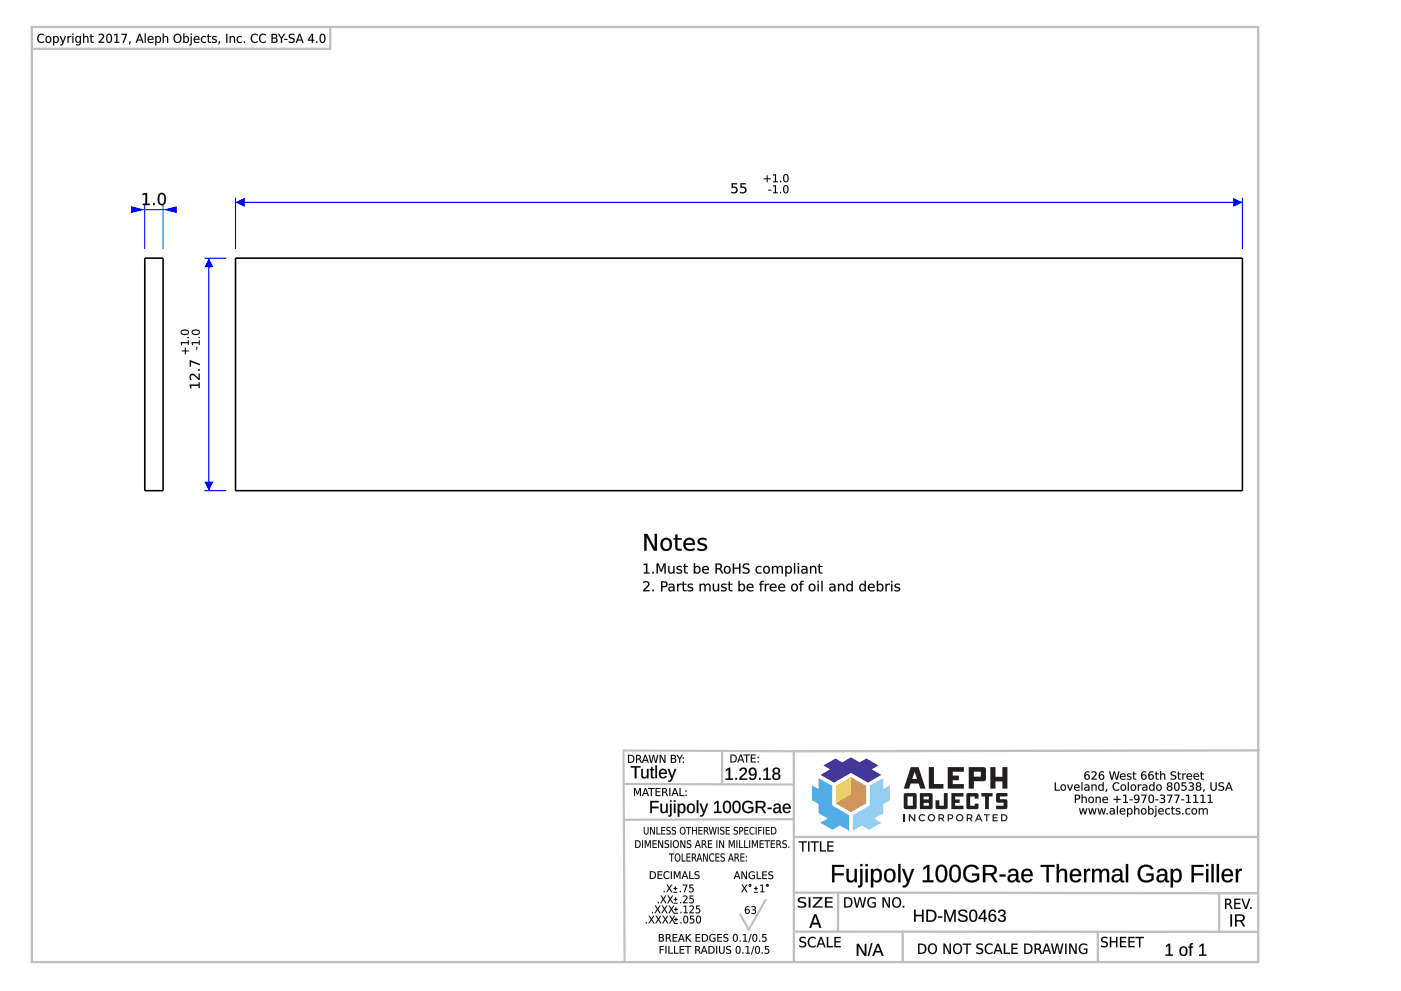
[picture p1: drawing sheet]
<svg xmlns="http://www.w3.org/2000/svg" width="420mm" height="297mm" viewBox="0 0 420 297" stroke-linecap="round" stroke-linejoin="round" font-family="sans-serif">
<path d="M43.4 77.4h5.5v69.7h-5.5zM70.6 77.4h302v69.7h-302z" fill="none" stroke="#000" stroke-width=".48"/>
<path d="M70.6 59.3v15.3M372.6 59.3v15.3M70.6 60.7h302" fill="none" stroke="#00f" stroke-width=".34"/>
<g fill="#00f">
<path d="M70.6 60.7l2.8-1.4v2.7z"/>
<path d="M369.9 59.3l2.7 1.4-2.7 1.3z"/>
</g>
<g fill="#000">
<path d="M219.4 54.9h1.6v.4h-1.2v.7a1.1 1.1 0 0 1 1.5 1.2 1.1 1.1 0 0 1-1.8 .7l-.2-.1v-.4a.83 .83 0 0 0 1.1 .2 .83 .83 0 0 0 .2-1.1l-.5-.2-.7 .1zM222.1 54.9h1.6v.4h-1.3v.7a1.1 1.1 0 0 1 1.5 1.2 1.1 1.1 0 0 1-1.8 .7l-.2-.1v-.4a.83 .83 0 0 0 1.2 .2 .83 .83 0 0 0 .2-1.1l-.6-.2-.6 .1z"/>
<path d="M219.4 54.9h1.6v.4h-1.2v.7a1.09 1.09 0 0 1 1.5 1.1 1.09 1.09 0 0 1-1.6 .9l-.4-.1v-.5a.81 .81 0 0 0 1.1 .2 .81 .81 0 0 0 .2-1.1l-.5-.2-.7 .2zM219.4 54.9v1.5a.82 .82 0 0 1 1.2-.1 .82 .82 0 0 1 0 1.2 .82 .82 0 0 1-1.1 0l-.2-.1v.4a1.15 1.15 0 0 0 1.5-.1 1.15 1.15 0 0 0 .1-1.5l-.4-.2h-.7v-.8l1.2 .1v-.4zM222 54.9h1.7v.4h-1.3v.7a1.09 1.09 0 0 1 1.5 1.1 1.09 1.09 0 0 1-1.6 .9l-.4-.1v-.5a.81 .81 0 0 0 1.2 .2 .81 .81 0 0 0 .2-1.1l-.6-.2-.7 .2zM222.1 54.9v1.5a.82 .82 0 0 1 1.1-.1 .82 .82 0 0 1 .1 1.2 .82 .82 0 0 1-1.2 0l-.2-.1v.4a1.15 1.15 0 0 0 1.6-.1 1.15 1.15 0 0 0 .1-1.5l-.5-.2h-.7v-.8l1.3 .1v-.4z"/>
</g>
<path d="M61.3 77.4h6.6M62.7 77.4v69.7M61.3 147.1h6.6" fill="none" stroke="#00f" stroke-width=".34"/>
<g fill="#00f">
<path d="M61.3 144.3h2.7l-1.3 2.8z"/>
<path d="M62.7 77.4l1.3 2.7h-2.7z"/>
</g>
<g fill="#000">
<path d="M56.9 115.2l2.7 .1-.1-.7h.4v1.7h-.4l.1-.6h-2.3l.1 .7h-.4zM56.9 115.3l.2 1.1h.3l-.1-.8h2.3v.7h.3v-1.7h-.3v.7zM57.1 112.3a1.52 1.52 0 0 1 2 .7l.5 .4-.1-1.4h.4v1.9a.81 .81 0 0 1-1-.6l-.4-.4a.72 .72 0 0 0-1.1-.3 .72 .72 0 0 0 0 1.1l.1 .2h-.5l-.1-.5zM57.1 112.3l-.2 .9 .2 .7h.4l-.1-.2a.73 .73 0 0 1-.1-1.1 .73 .73 0 0 1 1.1 .2l1.2 1.1h.3v-1.9h-.3v1.5l-1.2-1.2a.92 .92 0 0 0-1.3 0zM59.4 110.7h.5v.4h-.5zM59.4 110.7v.4h.5v-.4zM56.9 108l3 1.1v.4l-2.7-1 .1 1.4h-.4zM56.9 108v1.9h.3v-1.5l2.7 1.1v-.4z"/>
<path d="M56.9 115.3h2.7v-.7h.3v1.7h-.3v-.6h-2.3l.1 .7h-.3zM57.1 112.3a1.68 1.68 0 0 1 2.2 .9l.3 .2v-1.4h.3v1.9h-.3l-1.1-1a.74 .74 0 0 0-1.1-.4 .74 .74 0 0 0 0 1.2l.1 .2h-.4l-.2-.5zM59.4 110.7h.5v.4h-.5zM56.9 108l3 1.1v.4l-2.7-1v1.4h-.3z"/>
<path d="M193 169.1l1.1-.2v2.7h.7v.3h-1.7v-.3h.6v-2.3l-.7 .1zM195.6 171.4h.5v.5h-.5zM196.9 168.9h.6l.8 2.1 .7-2.1h.7v3h-.4v-2.6l-.8 2h-.4l-.8-2v2.6h-.4zM200.4 169.7h.4v1.3a.58 .58 0 0 0 .6 .7 .58 .58 0 0 0 .5-.8v-1.2h.4v2.2h-.4v-.3a.82 .82 0 0 1-1 .3 .82 .82 0 0 1-.5-.9zM203.1 169.8l1.2-.1 .2 .4a.61 .61 0 0 0-.7-.3 .61 .61 0 0 0-.5 .7h.2a.79 .79 0 0 1 .9 .3 .79 .79 0 0 1-.1 1l-1.2 .1-.2-.1v-.4a.8 .8 0 0 0 1.3-.2l-.3-.2a.74 .74 0 0 1-.9-.3 .74 .74 0 0 1 .1-.9zM205.2 169h.3v.7h.8v.2h-.8l.1 1.5 .7 .2v.3l-.8-.1-.3-.2v-1.7h-.3v-.2h.3zM208.7 170a.81 .81 0 0 0-.3 1.1 .81 .81 0 0 0 1.1 .3 .83 .83 0 0 0 .2-1 .83 .83 0 0 0-1-.4zM208.1 168.8h.4v1.2a.98 .98 0 0 1 1.3-.2 .98 .98 0 0 1 .3 1.3 .88 .88 0 0 1-.7 .8 .88 .88 0 0 1-.9-.3v.3h-.4zM210.8 169.9a1.04 1.04 0 0 1 1.3-.2 1.04 1.04 0 0 1 .5 1.2h-1.7a.96 .96 0 0 0 1.6 .5v.4a1.27 1.27 0 0 1-1.7-.2 1.27 1.27 0 0 1 0-1.7zM211.1 170.1l-.2 .5h1.3a.64 .64 0 0 0-.3-.6 .64 .64 0 0 0-.8 .1zM214.6 168.9h.9a.84 .84 0 0 1 1 .6 .84 .84 0 0 1-.5 1l.9 1.4h-.4l-.6-1.1-.5-.2h-.4v1.3h-.4zM215 169.2v1.1h.5a.54 .54 0 0 0 .6-.5 .54 .54 0 0 0-.6-.6zM217.6 170.2a.79 .79 0 0 0-.1 1.1 .79 .79 0 0 0 1.1 .1 .79 .79 0 0 0 .1-1.1 .79 .79 0 0 0-1.1-.1zM217 170.7a1.14 1.14 0 0 1 2.2 0 1.14 1.14 0 0 1-2.2 0zM219.8 168.9h.4v1.2h1.4v-1.2h.5v3h-.5v-1.4h-1.4v1.4h-.4zM223 169.1l.8-.2 .9 .1v.4l-.3-.1a.63 .63 0 0 0-.9-.1 .63 .63 0 0 0-.2 .8 1.16 1.16 0 0 1 1.4 1.6l-.4 .3h-.9l-.7-.1v-.4l.7 .2a.63 .63 0 0 0 1-.4 .63 .63 0 0 0-.8-.7 .82 .82 0 0 1-.8-.5 .82 .82 0 0 1 .2-.9zM226.9 169.9l1-.3 .5 .1v.4a.87 .87 0 0 0-1.2 .1 .87 .87 0 0 0 0 1.2 .87 .87 0 0 0 1.2 .1v.3a1.21 1.21 0 0 1-1.6-.3 1.21 1.21 0 0 1 .1-1.6zM229.4 170.2a.79 .79 0 0 0-.2 1.1 .79 .79 0 0 0 1.2 .1 .79 .79 0 0 0 .1-1.1 .79 .79 0 0 0-1.1-.1zM228.7 170.7a1.15 1.15 0 0 1 2.3 0 1.15 1.15 0 0 1-2.3 0zM231.5 169.7h.4v.3a.76 .76 0 0 1 .7-.4 .76 .76 0 0 1 .7 .5 .8 .8 0 0 1 .9-.5 .8 .8 0 0 1 .6 1v1.3h-.4v-1.3a.56 .56 0 0 0-.6-.7 .56 .56 0 0 0-.5 .7v1.3h-.3v-1.3a.56 .56 0 0 0-.6-.7 .56 .56 0 0 0-.5 .7v1.3h-.4zM235.5 169.7h.4v.3a.98 .98 0 0 1 1.3-.2 .98 .98 0 0 1 .3 1.3 .88 .88 0 0 1-.7 .8 .88 .88 0 0 1-.9-.3v1.2h-.4zM236.2 170a.81 .81 0 0 0-.3 1.1 .81 .81 0 0 0 1.1 .3 .83 .83 0 0 0 .1-1 .83 .83 0 0 0-.9-.4zM238.1 168.8h.4v3.1h-.4zM239.3 169.7h.3v2.2h-.3zM239.3 168.8h.3v.5h-.3zM240.8 170.9a.56 .56 0 0 0 .5 .8 .56 .56 0 0 0 .5-.8zM240.4 169.8a1.09 1.09 0 0 1 1.8 .8v1.3h-.4v-.3a.79 .79 0 0 1-1 .4 .79 .79 0 0 1-.5-1 .79 .79 0 0 1 1-.5h.5a.77 .77 0 0 0-.5-.7 .77 .77 0 0 0-.9 .3zM242.9 169.7h.4v.3a.82 .82 0 0 1 1-.3 .82 .82 0 0 1 .5 .9v1.3h-.4v-1.3a.58 .58 0 0 0-.6-.7 .58 .58 0 0 0-.5 .7v1.3h-.4zM245.5 169h.4v.7h.8v.2h-.8v1.5l.8 .2v.3l-.9-.1-.2-.2-.1-1.7h-.3v-.2h.3z"/>
<path d="M193 169l1.1-.1v2.7l.7-.1v.4h-1.8v-.4l.7 .1v-2.3l-.7 .1zM193 169.1v.3l.7-.1v2.3h-.6v.3h1.7v-.3h-.7v-2.7zM195.6 171.4h.5v.5h-.5zM195.6 171.4v.5h.5v-.5zM196.9 168.9h.6l.8 2.1 .7-2.1h.7v3h-.5v-2.6l-.7 2.1h-.4l-.8-2.1v2.6h-.4zM196.9 168.9v3h.4v-2.7l.8 2.1h.4l.8-2.1v2.7h.4v-3h-.7l-.7 2.1-.8-2.1zM200.4 169.6h.4v1.4a.56 .56 0 0 0 .6 .6 .56 .56 0 0 0 .5-.7v-1.3h.4v2.3h-.4v-.3a.84 .84 0 0 1-1 .3 .84 .84 0 0 1-.5-.9zM200.4 169.7v1.3a.8 .8 0 0 0 .6 .9 .8 .8 0 0 0 .9-.4v.4h.4v-2.2h-.4v1.2a.6 .6 0 0 1-.5 .8 .6 .6 0 0 1-.7-.7l.1-1.3zM203.1 169.8l.4-.2a.61 .61 0 0 1 .6-.1 .61 .61 0 0 1 .4 .6 .6 .6 0 0 0-.7-.3 .6 .6 0 0 0-.5 .6l.6 .2a.74 .74 0 0 1 .7 1 .74 .74 0 0 1-1.1 .4l-.7-.2 .1-.4a.78 .78 0 0 0 1.3-.2l-.7-.3a.64 .64 0 0 1-.6-.4 .64 .64 0 0 1 .2-.7zM203.1 169.8a.65 .65 0 0 0-.1 .8 .65 .65 0 0 0 .7 .3 .38 .38 0 0 1 .5 .3 .38 .38 0 0 1-.3 .5l-1-.3v.4l.2 .1a.9 .9 0 0 0 1 0 .9 .9 0 0 0 .4-.9l-1.3-.6a.75 .75 0 0 1 1.3-.3v-.4zM205.1 169h.5l-.1 .7 .8-.1v.4h-.8l.1 1.4 .7 .2v.3a.84 .84 0 0 1-1.2-.7l.1-1.3-.3 .1v-.4l.3 .1zM205.2 169v.7h-.3v.2h.3l.1 1.7 1 .3v-.3l-.7-.1-.1-.3v-1.3h.8v-.2h-.8v-.7zM208.8 170a.79 .79 0 0 0-.4 1.1 .79 .79 0 0 0 1.1 .3 .81 .81 0 0 0 .2-1 .81 .81 0 0 0-.9-.4zM208.7 170a.81 .81 0 0 1 1 .8 .81 .81 0 0 1-1 .8 1.17 1.17 0 0 1 0-1.6zM208.1 168.8h.4v1.2a.83 .83 0 0 1 1.4-.1 1.13 1.13 0 0 1 .2 1.5 1.13 1.13 0 0 1-1.5 .4l-.1-.2v.3h-.4zM208.1 168.8v3.1h.4l-.1-.4a.96 .96 0 0 0 1.4 .3 .96 .96 0 0 0 .2-1.3 .86 .86 0 0 0-.6-.9 .86 .86 0 0 0-1 .5l.1-1.3zM210.8 169.9a1.05 1.05 0 0 1 1.3-.2 1.05 1.05 0 0 1 .5 1.2h-1.7a.95 .95 0 0 0 .7 .7 .95 .95 0 0 0 .9-.2 .75 .75 0 0 1-1.1 .6 1.25 1.25 0 0 1-.6-2.1zM210.8 169.9a1.25 1.25 0 0 0 0 1.7 1.25 1.25 0 0 0 1.7 .2v-.3a.98 .98 0 0 1-1 .2 .98 .98 0 0 1-.6-.8h1.7a1.02 1.02 0 0 0-.5-1.2 1.02 1.02 0 0 0-1.3 .2zM211.2 170.1l-.3 .5h1.3a.62 .62 0 0 0-.3-.6 .62 .62 0 0 0-.7 .1zM211.1 170.1a.65 .65 0 0 1 .8-.2 .65 .65 0 0 1 .3 .7h-1.3zM214.6 168.9h.9a.86 .86 0 0 1 1 .6 .86 .86 0 0 1-.5 1l.9 1.4h-.4l-.7-1.1-.8-.2v1.3h-.4zM214.6 168.9v3h.4v-1.3l.8 .1 .7 1.2h.4l-1-1.4a.82 .82 0 0 0 .6-1 .82 .82 0 0 0-1-.6zM215 169.2v1.1h.5a.52 .52 0 0 0 .6-.5 .52 .52 0 0 0-.6-.5zM215 169.2h.5a.56 .56 0 0 1 .6 .6 .56 .56 0 0 1-.6 .5h-.5zM217.8 170a.79 .79 0 0 0-.3 1.1 .79 .79 0 0 0 1.1 .3 .81 .81 0 0 0 .1-1 .81 .81 0 0 0-.9-.4zM217.6 170.1a.83 .83 0 0 1 1.2 .5 .83 .83 0 0 1-.7 1.1 .94 .94 0 0 1-.5-1.6zM217 170.7a1.16 1.16 0 0 1 2.3 0 1.16 1.16 0 0 1-2.3 0zM217 170.7a1.12 1.12 0 0 0 2.2 0 1.12 1.12 0 0 0-2.2 0zM219.7 168.9h.5v1.2h1.4v-1.2h.5v3h-.5v-1.4h-1.4v1.4h-.5zM219.8 168.9v3h.4l-.1-1.4h1.6l-.1 1.4h.5v-3h-.5l.1 1.3h-1.6l.1-1.3zM223 169.1l.8-.3 .9 .2v.4l-.4-.1a.61 .61 0 0 0-.8-.1 .61 .61 0 0 0-.1 .8l.5 .2a.96 .96 0 0 1 .9 1.2 .96 .96 0 0 1-1.4 .6l-.7-.2v-.5l.7 .3a.57 .57 0 0 0 .9-.2 .57 .57 0 0 0-.5-.8 .9 .9 0 0 1-1-.5 .9 .9 0 0 1 .2-1zM223 169.1a.8 .8 0 0 0-.2 .9 .8 .8 0 0 0 .8 .5 .64 .64 0 0 1 .8 .8 .64 .64 0 0 1-1 .3l-.7-.2v.4l.5 .1a.97 .97 0 0 0 1.3-.2 .97 .97 0 0 0-.1-1.3l-.7-.3a.55 .55 0 0 1-.6-.7 .55 .55 0 0 1 .9-.2l.7 .2v-.4l-.5-.1zM226.9 169.9l.5-.3a.61 .61 0 0 1 .7-.1 .61 .61 0 0 1 .3 .6 .85 .85 0 0 0-1.2 .1 .85 .85 0 0 0 0 1.2 .85 .85 0 0 0 1.2 0v.1a.62 .62 0 0 1-.4 .5 .62 .62 0 0 1-.6 0 1.27 1.27 0 0 1-.5-2.1zM226.9 169.9a1.19 1.19 0 0 0-.1 1.6 1.19 1.19 0 0 0 1.6 .3v-.3a.88 .88 0 0 1-1.2-.1 .88 .88 0 0 1 0-1.2 .88 .88 0 0 1 1.2-.1v-.4l-.5-.1zM229.6 170a.79 .79 0 0 0-.3 1.1 .79 .79 0 0 0 1 .3 .81 .81 0 0 0 .2-1 .81 .81 0 0 0-.9-.4zM229.4 170.1a.83 .83 0 0 1 1.2 .5 .83 .83 0 0 1-.7 1.1 .94 .94 0 0 1-.5-1.6zM228.7 170.7a1.16 1.16 0 0 1 2.3 0 1.16 1.16 0 0 1-2.3 0zM228.8 170.7a1.12 1.12 0 0 0 2.2 0 1.12 1.12 0 0 0-2.2 0zM231.5 169.6h.4v.4l.4-.4a.71 .71 0 0 1 1 .5 .82 .82 0 0 1 .9-.5 .82 .82 0 0 1 .6 1v1.3h-.4v-1.3a.54 .54 0 0 0-.6-.7 .54 .54 0 0 0-.4 .7v1.3h-.5v-1.3a.54 .54 0 0 0-.5-.7 .54 .54 0 0 0-.5 .7v1.3h-.4zM231.5 169.7v2.2h.4v-1.3a.57 .57 0 0 1 .5-.7 .57 .57 0 0 1 .6 .7v1.3h.3v-1.3a.57 .57 0 0 1 .5-.7 .57 .57 0 0 1 .6 .7v1.3h.4v-1.3a.78 .78 0 0 0-.6-.9 .78 .78 0 0 0-.9 .4 .76 .76 0 0 0-.7-.5 .76 .76 0 0 0-.7 .5v-.4zM235.5 169.6h.4v.4a.83 .83 0 0 1 1.4-.1 1.13 1.13 0 0 1 .2 1.5 1.13 1.13 0 0 1-1.5 .4l-.1-.2v1.2h-.4zM235.5 169.7v3.1h.4v-1.3a.96 .96 0 0 0 1.3 .3 .96 .96 0 0 0 .3-1.3 .86 .86 0 0 0-.7-.9 .86 .86 0 0 0-.9 .5v-.4zM236.2 170a.79 .79 0 0 0-.3 1.1 .79 .79 0 0 0 1 .3 .81 .81 0 0 0 .2-1 .81 .81 0 0 0-.9-.4zM236.2 170a.81 .81 0 0 1 1 .8 .81 .81 0 0 1-1 .8 1.17 1.17 0 0 1 0-1.6zM238.1 168.8h.4v3.1h-.4zM238.1 168.8v3.1h.4v-3.1zM239.2 169.6h.5v2.3h-.5zM239.3 169.7v2.2h.3v-2.2zM239.2 168.8h.5v.5h-.5zM239.3 168.8v.5h.3v-.5zM240.8 170.9a.54 .54 0 0 0 .5 .8 .54 .54 0 0 0 .5-.8zM240.7 171l1.1-.2a.6 .6 0 0 1-.4 .8 .6 .6 0 0 1-.7-.6zM240.4 169.7a1.11 1.11 0 0 1 1.8 .9v1.3h-.4v-.3a.8 .8 0 0 1-1 .4 .8 .8 0 0 1-.5-1 .8 .8 0 0 1 1-.5h.5a.82 .82 0 0 0-1.4-.4zM240.4 169.8v.3a.79 .79 0 0 1 .9-.3 .79 .79 0 0 1 .5 .7 1.03 1.03 0 0 0-1.5 1 .84 .84 0 0 0 .8 .5 .84 .84 0 0 0 .7-.5v.4h.4v-1.3a1.07 1.07 0 0 0-1.8-.8zM242.9 169.6h.4v.4a.84 .84 0 0 1 1-.4 .84 .84 0 0 1 .5 1v1.3h-.4v-1.3a.56 .56 0 0 0-.6-.7 .56 .56 0 0 0-.5 .7v1.3h-.4zM242.9 169.7v2.2h.4v-1.3a.6 .6 0 0 1 .5-.7 .6 .6 0 0 1 .7 .7l-.1 1.3h.4v-1.3a.8 .8 0 0 0-.6-1 .8 .8 0 0 0-.9 .5v-.4zM245.5 169h.4v.7l.8-.1v.4h-.8v1.4l.8 .2v.3a.84 .84 0 0 1-1.2-.7v-1.3l-.3 .1v-.4l.3 .1zM245.5 169v.7h-.3v.2h.3l.1 1.7 1.1 .3v-.3l-.7-.1-.1-.3v-1.3h.8v-.2h-.8v-.7z"/>
<path d="M193.2 160h.9l2.3 4.2v-4.2h.6v5.1h-.9l-2.2-4.2v4.2h-.7zM199 162.1a1.48 1.48 0 0 0-.2 1.6 1.48 1.48 0 0 0 1.3 .9 1.58 1.58 0 0 0 .8-1.5 1.58 1.58 0 0 0-1.1-1.4zM198.5 161.7a1.85 1.85 0 0 1 2.5-.1 1.85 1.85 0 0 1 .4 2.4 1.77 1.77 0 0 1-2.3 1 1.77 1.77 0 0 1-1-2.3zM202.5 160.2h.6v1.1h1.3v.5h-1.3l.1 2.5 .4 .2h.8v.6h-.6a1.03 1.03 0 0 1-1.3-1.3v-2h-.4v-.5h.4zM205.4 161.7a1.74 1.74 0 0 1 2.1-.3 1.74 1.74 0 0 1 .9 1.9h-2.8a1.62 1.62 0 0 0 2.7 1v.6a2.12 2.12 0 0 1-2.8-.3 2.12 2.12 0 0 1-.1-2.9zM206 162l-.4 .8h2.2a1.07 1.07 0 0 0-.6-1 1.07 1.07 0 0 0-1.2 .2zM209.6 161.5l1.1-.3 1.2 .2v.6l-.6-.2a.82 .82 0 0 0-1-.1 .82 .82 0 0 0-.3 .9l.3 .2a1.38 1.38 0 0 1 1.7 1.7 2.45 2.45 0 0 1-2.8 .4v-.6l.7 .2a.9 .9 0 0 0 1 .2 .9 .9 0 0 0 .4-.9l-.2-.2a1.88 1.88 0 0 1-1.9-1.3z"/>
<path d="M193.2 160h1l2.2 4.2-.1-4.2h.7v5.1h-.9l-2.2-4.2v4.2h-.7zM193.2 160v5.1h.7l-.1-4.4 2.3 4.4h.9v-5.1h-.6v4.4l-2.3-4.4zM199.3 161.9a1.57 1.57 0 0 0 .5 2.7 1.48 1.48 0 0 0 1-1.4 1.48 1.48 0 0 0-1-1.4zM199 162.1a1.19 1.19 0 0 1 1.5-.1 1.19 1.19 0 0 1 .4 1.5 1.13 1.13 0 0 1-1.3 1.1 1.13 1.13 0 0 1-.9-1.4zM198.5 161.7a1.88 1.88 0 0 1 2.5-.1 1.88 1.88 0 0 1 .4 2.4 1.8 1.8 0 0 1-2.3 1.1 1.8 1.8 0 0 1-1-2.4zM198.6 161.8a1.91 1.91 0 0 0-.3 2.5 1.91 1.91 0 0 0 2.5 .5 1.96 1.96 0 0 0 .6-2.4 1.96 1.96 0 0 0-2.3-1zM202.5 160.2h.7l-.1 1.1h1.3v.5h-1.3l.1 2.5 .4 .2h.8v.6a1.41 1.41 0 0 1-1.9-1v-2.3h-.5v-.5h.5zM202.5 160.2l.1 1.1h-.5v.5l.5-.1v2.1a.99 .99 0 0 0 1.2 1.2l.6 .1v-.6l-.9 .1-.3-.3-.1-2.6 1.3 .1v-.5h-1.3v-1.1zM205.4 161.7a1.75 1.75 0 0 1 2.2-.4 1.75 1.75 0 0 1 .8 2.1l-2.8-.1a1.63 1.63 0 0 0 2.7 .9v.7a2.16 2.16 0 0 1-2.8-.3 2.16 2.16 0 0 1-.1-2.9zM205.5 161.8a2.08 2.08 0 0 0 0 2.8 2.08 2.08 0 0 0 2.8 .2v-.5a1.62 1.62 0 0 1-1.7 .3 1.62 1.62 0 0 1-1.1-1.3h2.9a1.7 1.7 0 0 0-.9-1.9 1.7 1.7 0 0 0-2 .4zM206 162l-.4 .8h2.2a1.04 1.04 0 0 0-.6-1 1.04 1.04 0 0 0-1.2 .2zM205.9 162a1.08 1.08 0 0 1 1.3-.2 1.08 1.08 0 0 1 .6 1.1h-2.2zM209.4 161.6a2.51 2.51 0 0 1 2.5-.2v.6l-.6-.2a.79 .79 0 0 0-.9-.1 .79 .79 0 0 0-.4 .9l.8 .3a1.18 1.18 0 0 1 1.3 1.4 1.18 1.18 0 0 1-1.6 .9l-1.3-.3v-.7l.7 .3a.82 .82 0 0 0 1 .1 .82 .82 0 0 0 .3-.9l-.9-.3a1.07 1.07 0 0 1-1-.6 1.07 1.07 0 0 1 .1-1.2zM209.6 161.5a1.08 1.08 0 0 0-.2 1.3 1.08 1.08 0 0 0 1.1 .6 .68 .68 0 0 1 1 .6 .68 .68 0 0 1-1 .7l-1.3-.4v.6l.7 .2a1.33 1.33 0 0 0 1.6-.2 1.33 1.33 0 0 0 .3-1.6l-1.2-.4a.64 .64 0 0 1-.8-.7 .64 .64 0 0 1 .9-.5l1.2 .3v-.6l-.6-.1h-1z"/>
</g>
<path d="M43.4 61.5v13.1M43.4 62.8h5.5M48.9 61.5v13.1" fill="none" stroke="#00f" stroke-width=".3"/>
<g fill="#00f">
<path d="M39.3 61.8l4.1 1-4.1 1.1z"/>
<path d="M48.9 62.8l4.1-1v2.1z"/>
</g>
<g fill="#000">
<path d="M222.4 265.2h.3l.6 .8 .5-.8h.3l-.7 1.1 .8 1.2h-.3l-.7-1-.6 1h-.3l.8-1.3zM228 265.3l.8-.1v2h.4v.3h-1.2v-.3h.5v-1.8l-.5 .1z"/>
<path d="M11.5 10.5a1.38 1.38 0 0 1 1.7-.1v.3a1.02 1.02 0 0 0-1.4 .1 1.02 1.02 0 0 0 0 1.4 1.02 1.02 0 0 0 1.4 .1v.3a1.39 1.39 0 0 1-1.8-.2 1.39 1.39 0 0 1 .1-1.9zM14.2 11.1a.72 .72 0 0 0-.3 1 .72 .72 0 0 0 1 .3 .74 .74 0 0 0 .2-.9 .74 .74 0 0 0-.9-.4zM13.5 11.8a1 1 0 0 1 2 0 1 1 0 0 1-2 0zM15.9 10.8h.3v.3a.86 .86 0 0 1 1.2-.1 .86 .86 0 0 1 .2 1.1 .75 .75 0 0 1-.5 .8 .75 .75 0 0 1-.9-.4v1.1h-.3zM16.5 11.1a.72 .72 0 0 0-.3 1 .72 .72 0 0 0 1 .3 .75 .75 0 0 0 .1-.9 .75 .75 0 0 0-.8-.4zM17.9 10.8h.4l.6 1.6 .6-1.6h.3l-.9 2.4-.3 .4h-.5v-.3h.4l.2-.5zM20.2 10.8h.4v.3l.8-.3-.1 .3a.57 .57 0 0 0-.7 .7v1h-.4zM21.7 10.8h.3v2h-.3zM21.7 10h.3v.5h-.3zM23.1 11.1a.7 .7 0 0 0-.2 1 .7 .7 0 0 0 .9 .3 .73 .73 0 0 0 .2-.9 .73 .73 0 0 0-.9-.4zM22.8 11.1l.5-.3 .7 .3v-.3h.3v1.8a.98 .98 0 0 1-.5 .9 .98 .98 0 0 1-1 0v-.3a.72 .72 0 0 0 .8 .1 .72 .72 0 0 0 .4-.8 .85 .85 0 0 1-1.2 .2 .85 .85 0 0 1-.2-1.2zM24.9 10h.3v1.1a.7 .7 0 0 1 .9-.3 .7 .7 0 0 1 .4 .8v1.2h-.3v-1.2a.5 .5 0 0 0-.5-.5 .5 .5 0 0 0-.5 .6v1.1h-.3zM27.1 10.2h.4v.6h.6v.3h-.6v1.3l.6 .2v.2l-.9-.2-.1-1.5h-.2v-.3h.2zM29.6 10.3a.96 .96 0 0 1 1.5 .1 .96 .96 0 0 1-.4 1.4l-.7 .7h1.2v.3h-1.6v-.3l.7-.8a.72 .72 0 0 0 .5-1 .72 .72 0 0 0-1.2-.1zM32.4 10.5a1.52 1.52 0 0 0 .3 2.1 1.41 1.41 0 0 0 0-2.2zM32.2 10.3a1.1 1.1 0 0 1 1.3 .3 1.1 1.1 0 0 1 .1 1.2 .9 .9 0 0 1-.9 1.1 .9 .9 0 0 1-.9-1.1l.1-.9zM34.3 10.3l.9-.2v2.4h.6v.3h-1.5v-.3h.6v-2l-.6 .1zM36.4 10.1h1.7l-1 2.7h-.3l.9-2.3h-1.3zM38.8 12.4h.4v.3l-.3 .6h-.2zM41.9 10.5l-.5 1.4h.9zM41.7 10.1h.4l.9 2.7h-.3l-.2-.6h-1.2l-.2 .6h-.4zM43.4 10h.3v2.8h-.3zM44.5 11.1a.9 .9 0 0 1 1.1-.2 .9 .9 0 0 1 .4 1h-1.4a.82 .82 0 0 0 .5 .7 .82 .82 0 0 0 .9-.2v.3a1.12 1.12 0 0 1-1.5-.1 1.12 1.12 0 0 1 0-1.5zM44.8 11.2l-.2 .5h1.1a.55 .55 0 0 0-.3-.6 .55 .55 0 0 0-.6 .1zM46.6 10.8h.3v.3a.86 .86 0 0 1 1.2-.1 .86 .86 0 0 1 .2 1.1 .75 .75 0 0 1-.6 .8 .75 .75 0 0 1-.8-.4v1.1h-.3zM47.1 11.1a.72 .72 0 0 0-.2 1 .72 .72 0 0 0 .9 .3 .75 .75 0 0 0 .2-.9 .75 .75 0 0 0-.9-.4zM48.8 10h.3v1.1a.7 .7 0 0 1 .9-.3 .7 .7 0 0 1 .4 .8v1.2h-.3v-1.2a.5 .5 0 0 0-.5-.5 .5 .5 0 0 0-.5 .6v1.1h-.3zM52.6 10.7a1.06 1.06 0 0 0-.2 1.3 1.06 1.06 0 0 0 1.3 .5 1.07 1.07 0 0 0 .4-1.4 1.07 1.07 0 0 0-1.3-.6zM52.4 10.5a1.28 1.28 0 0 1 1.7 .1 1.28 1.28 0 0 1 0 1.8 1.28 1.28 0 0 1-1.7 .1 1.76 1.76 0 0 1 0-2zM55.5 11.1a.72 .72 0 0 0-.3 1 .72 .72 0 0 0 1 .3 .75 .75 0 0 0 .2-.9 .75 .75 0 0 0-.9-.4zM55 10h.3v1.1a.86 .86 0 0 1 1.2-.1 .86 .86 0 0 1 .2 1.1 .75 .75 0 0 1-.6 .8 .75 .75 0 0 1-.8-.4v.3h-.3zM57.2 10.8h.3v2.3l-.2 .4-.5 .1v-.3l.4-.2zM57.2 10h.3v.5h-.3zM58.3 11.1a.9 .9 0 0 1 1.1-.2 .9 .9 0 0 1 .4 1h-1.4a.82 .82 0 0 0 .5 .7 .82 .82 0 0 0 .9-.2v.3a1.12 1.12 0 0 1-1.5-.1 1.12 1.12 0 0 1 0-1.5zM58.6 11.2l-.2 .5h1.1a.55 .55 0 0 0-.3-.6 .55 .55 0 0 0-.6 .1zM60.5 11.1l.9-.3 .4 .1v.3a.76 .76 0 0 0-1.2 .6 .76 .76 0 0 0 1.2 .7v.3a1.07 1.07 0 0 1-1.4-.3 1.07 1.07 0 0 1 .1-1.4zM62.3 10.2h.3v.6h.7v.3h-.7l.1 1.3 .6 .2v.2l-.9-.2-.1-1.5h-.2v-.3h.2zM63.8 10.9l1-.1 .1 .4a.53 .53 0 0 0-.6-.2 .53 .53 0 0 0-.3 .5l.1 .1a.72 .72 0 0 1 .9 .8 .72 .72 0 0 1-1.1 .5l-.3-.1v-.4a.56 .56 0 0 0 .6 .3 .56 .56 0 0 0 .4-.6l-.1-.1a.69 .69 0 0 1-.8-.2 .69 .69 0 0 1 .1-.9zM65.6 12.4h.4v.3l-.3 .6h-.2zM67.8 10.1h.4v2.7h-.4zM68.9 10.8h.3v.3a.7 .7 0 0 1 .9-.3 .7 .7 0 0 1 .4 .8v1.2h-.3v-1.2a.5 .5 0 0 0-.6-.5 .5 .5 0 0 0-.4 .6v1.1h-.3zM71.2 11.1l.9-.3 .4 .1v.3a.76 .76 0 0 0-1.2 .6 .76 .76 0 0 0 1.2 .7v.3a1.07 1.07 0 0 1-1.4-.3 1.07 1.07 0 0 1 .1-1.4zM73.1 12.4h.4v.4h-.4zM75.5 10.5a1.38 1.38 0 0 1 1.8-.1v.3a1.02 1.02 0 0 0-1.5 .1 1.02 1.02 0 0 0 0 1.4 1.02 1.02 0 0 0 1.5 .1v.3a1.39 1.39 0 0 1-1.9-.2 1.39 1.39 0 0 1 .1-1.9zM78 10.5a1.38 1.38 0 0 1 1.7-.1v.3a1.02 1.02 0 0 0-1.4 .1 1.02 1.02 0 0 0 0 1.4 1.02 1.02 0 0 0 1.4 .1v.3a1.39 1.39 0 0 1-1.8-.2 1.39 1.39 0 0 1 .1-1.9zM81.8 11.6v.9h.5a.5 .5 0 0 0 .6-.4 .5 .5 0 0 0-.6-.5zM81.8 10.4v.9h.5a.42 .42 0 0 0 .5-.4 .42 .42 0 0 0-.5-.5zM81.4 10.1h.9a.65 .65 0 0 1 .8 .5 .65 .65 0 0 1-.4 .8 .75 .75 0 0 1 .5 .9 .75 .75 0 0 1-.8 .5h-1zM83.3 10.1h.4l.7 1.2 .7-1.2h.4l-.9 1.5v1.2h-.4v-1.2zM85.3 11.7h.9v.3h-.9zM86.8 10.3l1.1-.2 .3 .1v.4a.67 .67 0 0 0-.8-.2 .67 .67 0 0 0-.4 .7l.2 .1a.88 .88 0 0 1 1.1 .6 .88 .88 0 0 1-.6 1.1l-1.1-.2v-.3h.1a.68 .68 0 0 0 .9 .2 .68 .68 0 0 0 .3-.8l-.1-.1a.88 .88 0 0 1-1-.3 .88 .88 0 0 1 0-1.1zM89.9 10.5l-.5 1.4h.9zM89.7 10.1h.4l.9 2.7h-.3l-.3-.6h-1.1l-.3 .6h-.3zM93.5 10.5l-.9 1.4h.9zM93.4 10.1h.5v1.8h.3v.3h-.3v.6h-.4v-.6h-1.1v-.3zM94.8 12.4h.4v.4h-.4zM96.4 10.5a1.52 1.52 0 0 0 .3 2.1 1.41 1.41 0 0 0 0-2.2zM96.2 10.3a1.1 1.1 0 0 1 1.3 .3 1.1 1.1 0 0 1 .1 1.2 .9 .9 0 0 1-.9 1.1 .9 .9 0 0 1-.9-1.1l.1-.9z"/>
<path d="M11.5 10.5a1.38 1.38 0 0 1 1.8-.1v.4a1.01 1.01 0 0 0-1.5 0 1.01 1.01 0 0 0 0 1.4 1.01 1.01 0 0 0 1.5 0v.1a.92 .92 0 0 1-.7 .7 .92 .92 0 0 1-.9-.3 1.65 1.65 0 0 1-.2-2.2zM11.5 10.5a1.37 1.37 0 0 0-.1 1.9 1.37 1.37 0 0 0 1.8 .2v-.3l-.1 .1a1.05 1.05 0 0 1-1.4-.2 1.05 1.05 0 0 1 .1-1.5 1.05 1.05 0 0 1 1.4 0v-.3a1.36 1.36 0 0 0-1.7 .1zM14.2 11.2a.7 .7 0 0 0-.2 .9 .7 .7 0 0 0 .9 .3 .73 .73 0 0 0 .1-.9 .73 .73 0 0 0-.8-.3zM14.2 11.1a.72 .72 0 0 1 .9 .7 .72 .72 0 0 1-.9 .7 1.06 1.06 0 0 1 0-1.4zM13.5 11.8a1.02 1.02 0 0 1 2 0 1.02 1.02 0 0 1-2 0zM13.5 11.8a1 1 0 0 0 2 0 1 1 0 0 0-2 0zM15.9 10.8h.4l-.1 .3a.75 .75 0 0 1 .9-.3 .75 .75 0 0 1 .5 .7 .88 .88 0 0 1-.2 1.2 .88 .88 0 0 1-1.2-.1l.1 1h-.4zM15.9 10.8v2.8h.3v-1.1a.84 .84 0 0 0 1.2 .2 .84 .84 0 0 0 .2-1.2 .73 .73 0 0 0-.5-.7 .73 .73 0 0 0-.9 .4v-.4zM16.5 11.2a.7 .7 0 0 0-.3 .9 .7 .7 0 0 0 1 .3 .73 .73 0 0 0 .1-.9 .73 .73 0 0 0-.8-.3zM16.5 11.1a.72 .72 0 0 1 .8 .7 .72 .72 0 0 1-.8 .7 1.09 1.09 0 0 1 0-1.4zM17.9 10.8h.4l.6 1.6 .6-1.6h.3l-.8 2.2a.65 .65 0 0 1-.9 .6v-.3h.4l.2-.5zM17.9 10.8l.8 2-.2 .5h-.4v.3h.4l1.3-2.8h-.3l-.6 1.7-.6-1.7zM20.2 10.8h.4v.3l.2-.3h.6v.4l-.1-.1a.55 .55 0 0 0-.7 .7v1.1h-.4zM20.2 10.8v2h.4l-.1-1a.57 .57 0 0 1 .2-.6 .57 .57 0 0 1 .7-.1v-.3l-.6 .1-.3 .3 .1-.4zM21.7 10.8h.3v2.1h-.3zM21.7 10.8v2h.3v-2zM21.7 10h.3v.5h-.3zM21.7 10v.5h.3v-.5zM23.1 11.2a.69 .69 0 0 0-.2 .9 .69 .69 0 0 0 .9 .3 .71 .71 0 0 0 .1-.9 .71 .71 0 0 0-.8-.3zM23.1 11.1a.7 .7 0 0 1 .9 .7 .7 .7 0 0 1-.9 .7 1.04 1.04 0 0 1 0-1.4zM22.8 11a.71 .71 0 0 1 1.2 .1l-.1-.3h.4v1.8a1.03 1.03 0 0 1-1.5 .9v-.3h.1a.66 .66 0 0 0 .8 0 .66 .66 0 0 0 .2-.7h.1a.75 .75 0 0 1-.9 .3 .75 .75 0 0 1-.5-.7zM22.8 11.1a.95 .95 0 0 0-.2 1.2 .95 .95 0 0 0 1.2 .3l.2-.2a.73 .73 0 0 1-.3 .9 .73 .73 0 0 1-.9-.1v.3a.96 .96 0 0 0 1 0 .96 .96 0 0 0 .5-.9v-1.8h-.3v.4a.7 .7 0 0 0-1.2-.1zM24.9 10h.3v1.1a.71 .71 0 0 1 .9-.3 .71 .71 0 0 1 .4 .8v1.3h-.3v-1.3a.49 .49 0 0 0-.5-.5 .49 .49 0 0 0-.5 .6v1.2h-.3zM24.9 10v2.8h.3v-1.1a.52 .52 0 0 1 .5-.6 .52 .52 0 0 1 .5 .5v1.2h.3v-1.2a.69 .69 0 0 0-.4-.8 .69 .69 0 0 0-.9 .4v-1.2zM27.1 10.2h.4v.6h.6v.3h-.6v1.3l.6 .1v.3a.72 .72 0 0 1-1-.6v-1.1h-.2v-.3h.2zM27.1 10.2l.1 .6h-.3v.3h.3v1.5l.9 .2v-.2l-.6-.1-.1-.3v-1.1h.7v-.3h-.7l.1-.6zM29.6 10.3a.98 .98 0 0 1 1.5 .1 .98 .98 0 0 1-.4 1.5l-.7 .6h1.2v.4h-1.6a.73 .73 0 0 1 .5-1l.2-.2a.7 .7 0 0 0 .5-1.1 .7 .7 0 0 0-1.2 .1zM29.6 10.3v.3a.66 .66 0 0 1 1-.2 .66 .66 0 0 1 0 1.1l-1 1v.3h1.6v-.3l-1.2 .1 .9-1.1a.9 .9 0 0 0 0-1.3 .9 .9 0 0 0-1.3 .1zM32.4 10.5a1.51 1.51 0 0 0 .3 2.1 1.4 1.4 0 0 0 0-2.2zM32.4 10.5a.68 .68 0 0 1 .8 .2 .68 .68 0 0 1 .1 .8 .68 .68 0 0 1-.1 .8 .68 .68 0 0 1-.8 .2 2.15 2.15 0 0 1 0-2zM32.2 10.2a1.11 1.11 0 0 1 1.3 .3 1.11 1.11 0 0 1 .1 1.3 .91 .91 0 0 1-.9 1.1 .91 .91 0 0 1-.9-1.1l.1-.9zM32.2 10.3a1.66 1.66 0 0 0 .5 2.6 1.53 1.53 0 0 0 .9-1.4 1.53 1.53 0 0 0-.9-1.4zM34.2 10.3l1-.2v2.4h.6v.4h-1.5v-.4h.6v-2l-.7 .1zM34.3 10.3v.3l.6-.1v2.1l-.6-.1v.3h1.5v-.3l-.6 .1v-2.5zM36.4 10.1h1.7l-.9 2.8h-.5l1-2.4h-1.3zM36.4 10.1v.4l1.3-.1-.9 2.4h.3l1-2.7zM38.8 12.4h.4v.3l-.3 .6h-.3zM38.8 12.4l-.1 .9h.2l.3-.6v-.3zM41.9 10.5l-.5 1.4h.9zM41.9 10.5l.5 1.4h-1zM41.7 10.1h.4l1 2.8h-.4l-.2-.7h-1.2l-.2 .7h-.4zM41.7 10.1l-1 2.7h.4l.2-.7h1.2l.2 .7h.3l-.9-2.7zM43.4 10h.3v2.9h-.3zM43.4 10v2.8h.3v-2.8zM44.5 11.1a.91 .91 0 0 1 1.1-.2 .91 .91 0 0 1 .4 1h-1.4a.81 .81 0 0 0 .5 .7 .81 .81 0 0 0 .9-.2 .72 .72 0 0 1-.5 .6 .72 .72 0 0 1-.8-.2l-.4-.6zM44.5 11.1a1.1 1.1 0 0 0 0 1.5 1.1 1.1 0 0 0 1.5 .1v-.3a.8 .8 0 0 1-.9 .3 .8 .8 0 0 1-.5-.8h1.4a.88 .88 0 0 0-.4-1 .88 .88 0 0 0-1.1 .2zM44.8 11.2l-.2 .5h1.1a.54 .54 0 0 0-.3-.6 .54 .54 0 0 0-.6 .1zM44.8 11.2a.56 .56 0 0 1 .6-.1 .56 .56 0 0 1 .3 .6h-1.1zM46.6 10.8h.3v.3a.75 .75 0 0 1 .9-.3 .75 .75 0 0 1 .5 .7 .88 .88 0 0 1-.2 1.2 .88 .88 0 0 1-1.2-.1v1h-.3zM46.6 10.8v2.8h.3v-1.1a.84 .84 0 0 0 1.1 .2 .84 .84 0 0 0 .3-1.2 .73 .73 0 0 0-.6-.7 .73 .73 0 0 0-.8 .4v-.4zM47.2 11.2a.7 .7 0 0 0-.3 .9 .7 .7 0 0 0 .9 .3 .73 .73 0 0 0 .2-.9 .73 .73 0 0 0-.8-.3zM47.1 11.1a.72 .72 0 0 1 .9 .7 .72 .72 0 0 1-.9 .7 1.09 1.09 0 0 1 0-1.4zM48.8 10h.3v1.1a.71 .71 0 0 1 .9-.3 .71 .71 0 0 1 .4 .8v1.3h-.3v-1.3a.49 .49 0 0 0-.5-.5 .49 .49 0 0 0-.5 .6v1.2h-.3zM48.8 10v2.8h.3v-1.1a.52 .52 0 0 1 .5-.6 .52 .52 0 0 1 .5 .5v1.2h.3v-1.2a.69 .69 0 0 0-.5-.8 .69 .69 0 0 0-.8 .4v-1.2zM52.6 10.7a1.04 1.04 0 0 0-.1 1.3 1.04 1.04 0 0 0 1.2 .5 1.06 1.06 0 0 0 .4-1.4 1.06 1.06 0 0 0-1.3-.6zM52.6 10.7a.92 .92 0 0 1 1.2-.1 .92 .92 0 0 1 .3 1.2 .85 .85 0 0 1-1.1 .8 .85 .85 0 0 1-.6-1.1zM52.4 10.5a1.3 1.3 0 0 1 1.7 .1 1.3 1.3 0 0 1 0 1.8 1.3 1.3 0 0 1-1.7 .1 1.77 1.77 0 0 1 0-2zM52.4 10.5a1.3 1.3 0 0 0-.1 1.9 1.3 1.3 0 0 0 1.9-.1 1.3 1.3 0 0 0-.1-1.7 1.3 1.3 0 0 0-1.7-.1zM55.5 11.2a.7 .7 0 0 0-.2 .9 .7 .7 0 0 0 .9 .3 .73 .73 0 0 0 .1-.9 .73 .73 0 0 0-.8-.3zM55.5 11.1a.72 .72 0 0 1 .9 .7 .72 .72 0 0 1-.9 .7 1.09 1.09 0 0 1 0-1.4zM54.9 10h.4v1.1a.75 .75 0 0 1 .8-.3 .75 .75 0 0 1 .6 .7 .88 .88 0 0 1-.3 1.2 .88 .88 0 0 1-1.1-.1v.3h-.4zM55 10v2.8h.3v-.3a.84 .84 0 0 0 1.1 .2 .84 .84 0 0 0 .2-1.2 .73 .73 0 0 0-.5-.7 .73 .73 0 0 0-.8 .4v-1.2zM57.2 10.8h.3v2.1a.6 .6 0 0 1-.7 .7v-.3l.4-.2zM57.2 10.8v2.3l-.4 .2v.3l.5-.1 .2-.4v-2.3zM57.2 10h.3v.5h-.3zM57.2 10v.5h.3v-.5zM58.3 11.1a.91 .91 0 0 1 1.1-.2 .91 .91 0 0 1 .4 1h-1.4a.81 .81 0 0 0 .5 .7 .81 .81 0 0 0 .9-.2 .72 .72 0 0 1-.5 .6 .72 .72 0 0 1-.8-.2l-.4-.6zM58.3 11.1a1.1 1.1 0 0 0 0 1.5 1.1 1.1 0 0 0 1.5 .1v-.3a.8 .8 0 0 1-.9 .3 .8 .8 0 0 1-.5-.8h1.4a.88 .88 0 0 0-.4-1 .88 .88 0 0 0-1.1 .2zM58.6 11.2l-.2 .5h1.1a.54 .54 0 0 0-.3-.6 .54 .54 0 0 0-.6 .1zM58.6 11.2a.56 .56 0 0 1 .6-.1 .56 .56 0 0 1 .3 .6h-1.1zM60.5 11l.4-.2a.53 .53 0 0 1 .6-.1 .53 .53 0 0 1 .3 .5 .75 .75 0 0 0-1 .1 .75 .75 0 0 0 0 1 .75 .75 0 0 0 1 .1v.1a.74 .74 0 0 1-.7 .5 .74 .74 0 0 1-.8-.6v-.9zM60.5 11.1a1.06 1.06 0 0 0-.1 1.4 1.06 1.06 0 0 0 1.4 .3v-.3a.77 .77 0 0 1-1.2-.7 .77 .77 0 0 1 1.2-.6v-.3l-.4-.1zM62.3 10.2h.4l-.1 .6h.7v.3h-.7l.1 1.3 .6 .1v.3a.72 .72 0 0 1-1-.6v-1.1h-.2v-.3h.2zM62.3 10.2v.6h-.2v.3h.2l.1 1.5 .9 .2v-.2l-.6-.1-.1-.3v-1.1h.7v-.3h-.7v-.6zM63.8 10.9l.3-.1a.53 .53 0 0 1 .6-.1 .53 .53 0 0 1 .3 .5h-.2a.47 .47 0 0 0-.5-.2 .47 .47 0 0 0-.3 .5l.4 .2a.65 .65 0 0 1 .6 .8 .65 .65 0 0 1-.9 .4l-.5-.1v-.4a.55 .55 0 0 0 .6 .3 .55 .55 0 0 0 .4-.6l-.5-.2a.58 .58 0 0 1-.5-.3 .58 .58 0 0 1 .2-.7zM63.8 10.9a.58 .58 0 0 0-.1 .7 .58 .58 0 0 0 .6 .3l.3 .2a.57 .57 0 0 1-.3 .6 .57 .57 0 0 1-.7-.3v.4h.2a.68 .68 0 0 0 1 0 .68 .68 0 0 0-.2-1l-.7-.3a.64 .64 0 0 1 1-.3v-.3zM65.6 12.4h.4v.3l-.3 .6h-.2zM65.6 12.4l-.1 .9h.2l.3-.6v-.3zM67.8 10.1h.4v2.8h-.4zM67.8 10.1v2.7h.4v-2.7zM68.9 10.8h.3v.3a.71 .71 0 0 1 .9-.3 .71 .71 0 0 1 .4 .8v1.3h-.3v-1.3a.49 .49 0 0 0-.6-.5 .49 .49 0 0 0-.4 .6v1.2h-.3zM68.9 10.8v2h.3v-1.1a.52 .52 0 0 1 .4-.6 .52 .52 0 0 1 .6 .5v1.2h.3v-1.2a.69 .69 0 0 0-.5-.8 .69 .69 0 0 0-.8 .4v-.4zM71.2 11l.5-.2a.53 .53 0 0 1 .5-.1 .53 .53 0 0 1 .3 .5 .75 .75 0 0 0-1 .1 .75 .75 0 0 0 0 1 .75 .75 0 0 0 1 .1v.1a.74 .74 0 0 1-.7 .5 .74 .74 0 0 1-.7-.6l-.1-.9zM71.2 11.1a1.06 1.06 0 0 0-.1 1.4 1.06 1.06 0 0 0 1.4 .3v-.3a.77 .77 0 0 1-1.2-.7 .77 .77 0 0 1 1.2-.6v-.3l-.4-.1zM73.1 12.4h.4v.5h-.4zM73.1 12.4v.4h.4v-.4zM75.5 10.5a1.38 1.38 0 0 1 1.8-.1v.4a1.01 1.01 0 0 0-1.4 0 1.01 1.01 0 0 0 0 1.4 1.01 1.01 0 0 0 1.4 0v.1a.92 .92 0 0 1-.7 .7 .92 .92 0 0 1-.9-.3 1.65 1.65 0 0 1-.2-2.2zM75.5 10.5a1.37 1.37 0 0 0-.1 1.9 1.37 1.37 0 0 0 1.9 .2v-.3l-.1 .1a1.05 1.05 0 0 1-1.5-.2 1.05 1.05 0 0 1 .1-1.5 1.05 1.05 0 0 1 1.5 0v-.3a1.36 1.36 0 0 0-1.8 .1zM78 10.5a1.38 1.38 0 0 1 1.8-.1v.4a1.01 1.01 0 0 0-1.5 0 1.01 1.01 0 0 0 0 1.4 1.01 1.01 0 0 0 1.5 0v.1a.92 .92 0 0 1-.7 .7 .92 .92 0 0 1-.9-.3 1.65 1.65 0 0 1-.2-2.2zM78 10.5a1.37 1.37 0 0 0-.1 1.9 1.37 1.37 0 0 0 1.8 .2v-.3l-.1 .1a1.05 1.05 0 0 1-1.4-.2 1.05 1.05 0 0 1 .1-1.5 1.05 1.05 0 0 1 1.4 0v-.3a1.36 1.36 0 0 0-1.7 .1zM81.8 11.6v.9h.5a.48 .48 0 0 0 .6-.4 .48 .48 0 0 0-.6-.5zM81.8 11.5h.5a.52 .52 0 0 1 .6 .6 .52 .52 0 0 1-.6 .5h-.5zM81.8 10.4v.9l.5-.1a.4 .4 0 0 0 .5-.3 .4 .4 0 0 0-.5-.4zM81.8 10.4h.5a.43 .43 0 0 1 .5 .5 .43 .43 0 0 1-.5 .4h-.5zM81.4 10.1h.9a.67 .67 0 0 1 .8 .5 .67 .67 0 0 1-.4 .8 .73 .73 0 0 1 .6 .6 .73 .73 0 0 1-.5 .8l-1.4 .1zM81.4 10.1v2.7h1a.73 .73 0 0 0 .8-.6 .73 .73 0 0 0-.6-.8 .63 .63 0 0 0 .5-.8 .63 .63 0 0 0-.8-.4zM83.3 10.1h.4l.7 1.2 .7-1.2h.4l-.9 1.5v1.3h-.4v-1.3zM83.3 10.1l1 1.5-.1 1.2h.4v-1.2l.9-1.5h-.4l-.7 1.2-.7-1.2zM85.2 11.7h1v.3h-1zM85.3 11.7v.3h.9v-.3zM86.8 10.3l.4-.2a.66 .66 0 0 1 1.1 .5h-.1a.66 .66 0 0 0-.7-.2 .66 .66 0 0 0-.4 .7l.5 .2a.88 .88 0 0 1 .8 1.2 .88 .88 0 0 1-1.4 .4l-.4-.2v-.4l.3 .2a.57 .57 0 0 0 .8 .1 .57 .57 0 0 0 .1-.9h-.3a.8 .8 0 0 1-.8-.5 .8 .8 0 0 1 .1-.9zM86.8 10.3a.73 .73 0 0 0-.2 .8 .73 .73 0 0 0 .7 .5 .59 .59 0 0 1 .7 .8 .59 .59 0 0 1-1 .2l-.4-.2v.3l.3 .1a.89 .89 0 0 0 1.2-.1 .89 .89 0 0 0 0-1.2l-.7-.2a.52 .52 0 0 1-.4-.8 .52 .52 0 0 1 .9-.1l.3 .2v-.4l-.7-.1zM89.8 10.5l-.4 1.4h.9zM89.9 10.5l.5 1.4h-1zM89.7 10.1h.4l1 2.8h-.4l-.3-.7h-1.1l-.2 .7h-.4zM89.7 10.1l-1 2.7h.3l.3-.7h1.2l.2 .7h.3l-.9-2.7zM93.5 10.5l-.8 1.4h.8zM93.5 10.4v1.5h-.9zM93.4 10.1h.5v1.8h.4v.3h-.4v.7h-.4v-.7h-1.2v-.3zM93.4 10.1l-1 1.8v.3h1.1v.6h.4v-.6h.3v-.3h-.3v-1.8zM94.8 12.4h.4v.5h-.4zM94.8 12.4v.4h.4v-.4zM96.4 10.5a1.51 1.51 0 0 0 .3 2.1 1.4 1.4 0 0 0 0-2.2zM96.4 10.5a.68 .68 0 0 1 .8 .2 .68 .68 0 0 1 .1 .8 .68 .68 0 0 1-.1 .8 .68 .68 0 0 1-.8 .2 2.15 2.15 0 0 1 0-2zM96.2 10.2a1.11 1.11 0 0 1 1.3 .3 1.11 1.11 0 0 1 .1 1.3 .91 .91 0 0 1-.9 1.1 .91 .91 0 0 1-.9-1.1l.1-.9zM96.2 10.3a1.66 1.66 0 0 0 .5 2.6 1.53 1.53 0 0 0 .9-1.4 1.53 1.53 0 0 0-.9-1.4z"/>
<path d="M229 53.5h.9v-.9h.3v.9h.9v.2h-.9v.9h-.3v-.9h-.9zM231.8 52.3l.9-.1v2.1h.6v.3h-1.4v-.3h.5v-1.8l-.6 .1zM233.9 54.2h.4v.4h-.4zM235.4 52.5l-.1 .2a1.04 1.04 0 0 0 .5 1.7 1.33 1.33 0 0 0-.1-2zM235.2 52.3a.89 .89 0 0 1 1.1 .1 .89 .89 0 0 1 .2 1 .9 .9 0 0 1-.8 1.3 .9 .9 0 0 1-.9-1.3z"/>
<path d="M229 53.4l.9 .1v-1h.3v1l.9-.1v.3h-.9v.9h-.3v-.9h-.9zM229 53.5v.2h1l-.1 .9h.3v-.9h.9v-.2h-.9v-.9h-.3l.1 .9zM231.8 52.3l.9-.1v2.1h.6v.3h-1.4v-.3h.5v-1.8l-.6 .2zM231.8 52.3v.3l.6-.1v1.9l-.5-.1v.3h1.4v-.3l-.6 .1v-2.2zM233.9 54.2h.4v.4h-.4zM233.9 54.2v.4h.4v-.4zM235.4 52.6l-.1 .1a1.03 1.03 0 0 0 .5 1.7 1.33 1.33 0 0 0-.1-1.9zM235.4 52.5a.62 .62 0 0 1 .7 .2 .62 .62 0 0 1 .1 .7 .59 .59 0 0 1-.1 .8 .59 .59 0 0 1-.8 0l-.1-1.1zM235.2 52.3a.91 .91 0 0 1 1.1 .1 .91 .91 0 0 1 .2 1 .91 .91 0 0 1-.8 1.3 .91 .91 0 0 1-.9-1.3zM235.2 52.3a1.43 1.43 0 0 0 .5 2.4 1.34 1.34 0 0 0 .8-1.3 1.34 1.34 0 0 0-.8-1.2z"/>
<path d="M230.4 56.9h.9v.2h-.9zM231.8 55.6l.9-.1v2.1h.6v.3h-1.4v-.3h.5v-1.8l-.6 .1zM233.9 57.5h.4v.4h-.4zM235.4 55.8l-.1 .2a1.04 1.04 0 0 0 .5 1.7 1.33 1.33 0 0 0-.1-2zM235.2 55.6a.89 .89 0 0 1 1.1 .1 .89 .89 0 0 1 .2 1 .9 .9 0 0 1-.8 1.3 .9 .9 0 0 1-.9-1.3z"/>
<path d="M230.4 56.9h.9v.3h-.9zM230.4 56.9v.2h.9v-.2zM231.8 55.6l.9-.1v2.1h.6v.3h-1.4v-.3h.5v-1.8l-.6 .1zM231.8 55.6v.3l.6-.1v1.9l-.5-.1v.3h1.4v-.3l-.6 .1v-2.2zM233.9 57.5h.4v.4h-.4zM233.9 57.5v.4h.4v-.4zM235.4 55.9l-.1 .1a1.03 1.03 0 0 0 .5 1.7 1.33 1.33 0 0 0-.1-2zM235.4 55.8a.62 .62 0 0 1 .7 .2 .62 .62 0 0 1 .1 .7 .59 .59 0 0 1-.1 .8 .59 .59 0 0 1-.8 0l-.1-1.1zM235.2 55.6a.91 .91 0 0 1 1.1 .1 .91 .91 0 0 1 .2 1 .91 .91 0 0 1-.8 1.3 .91 .91 0 0 1-.9-1.3zM235.2 55.6a1.43 1.43 0 0 0 .5 2.3 1.34 1.34 0 0 0 .8-1.2 1.34 1.34 0 0 0-.8-1.2z"/>
<path d="M42.8 58l1.3-.1v3.2h.8v.4h-2.1v-.4h.8v-2.8l-.8 .2zM45.9 60.9h.5v.6h-.5zM48.1 58.4a2.45 2.45 0 0 0 .2 2.7 1.03 1.03 0 0 0 1-1.4 .95 .95 0 0 0-.2-1.1 .95 .95 0 0 0-1-.2zM47.8 58.1a1.23 1.23 0 0 1 1.4-.1 1.23 1.23 0 0 1 .5 1.2 1.72 1.72 0 0 1-1.2 2.3 1.85 1.85 0 0 1-1.1-2.6z"/>
<path d="M42.7 58l1.4-.2v3.3l.8-.1v.5h-2.1v-.5l.8 .1v-2.8l-.9 .2zM42.8 58v.5l.8-.2v2.8h-.8v.4h2.1v-.4h-.8v-3.2zM45.9 60.8h.5v.7h-.5zM45.9 60.9v.6h.5v-.6zM48.1 58.4l-.3 .6a1.72 1.72 0 0 0 .7 2.1 1.86 1.86 0 0 0 .6-2.5l-.4-.3zM48.1 58.3a.82 .82 0 0 1 .9 .1 .82 .82 0 0 1 .3 .9 1.27 1.27 0 0 1-1 1.8 2.35 2.35 0 0 1-.2-2.8zM47.8 58.1a1.25 1.25 0 0 1 1.4-.1 1.25 1.25 0 0 1 .6 1.2 1.74 1.74 0 0 1-1.3 2.4 1.87 1.87 0 0 1-1.2-2.7zM47.8 58.1a2.35 2.35 0 0 0 .4 3.4 1.36 1.36 0 0 0 1.5-1.8 1.31 1.31 0 0 0-.3-1.5 1.31 1.31 0 0 0-1.6-.1z"/>
<path d="M54.6 105.1h.8v-.9h.3v.9h.9v.2h-.9v.9h-.3v-.9h-.8zM54.2 102.5h2.1v-.5h.3v1.4h-.3v-.5h-1.8l.1 .5h-.3zM56.2 101h.4v.3h-.4zM54.5 99.3a.61 .61 0 0 0 .2 .7 .61 .61 0 0 0 .7 .1 .58 .58 0 0 0 .8-.1 .58 .58 0 0 0 0-.8l-1.1-.1zM54.3 99.1a1.44 1.44 0 0 1 2.4 .5 1.35 1.35 0 0 1-1.3 .8 1.35 1.35 0 0 1-1.2-.8z"/>
<path d="M54.5 105l.9 .1v-1h.3v1l.9-.1v.3h-.9v.9h-.3v-.9h-.9zM54.6 105.1v.2h.9l-.1 .9h.3v-.9h.9v-.2h-.9v-.9h-.3l.1 .9zM54.2 102.5h2.1v-.5h.3v1.4h-.3v-.5h-1.8l.1 .6h-.3zM54.2 102.5l.1 .9h.3l-.1-.6h1.9l-.1 .6h.3v-1.4h-.3l.1 .6zM56.2 101h.4v.4h-.4zM56.2 101v.3h.4v-.3zM54.5 99.3a.59 .59 0 0 0 .2 .7 .59 .59 0 0 0 .7 .1 .56 .56 0 0 0 .8-.1 .56 .56 0 0 0 0-.8l-1.1-.1zM54.5 99.3a1.33 1.33 0 0 1 1.9 .3 1.23 1.23 0 0 1-2 0zM54.3 99.1a1.46 1.46 0 0 1 2.4 .5 1.36 1.36 0 0 1-1.3 .8 1.36 1.36 0 0 1-1.2-.8zM54.3 99.2a.88 .88 0 0 0 .1 1 .88 .88 0 0 0 1 .2 .88 .88 0 0 0 1.2-.8 .88 .88 0 0 0-1.2-.8z"/>
<path d="M58.9 103.9h.3v.9h-.3zM58.9 104v.8h.2v-.8zM57.5 102.5h2.1v-.5h.3v1.4h-.3v-.5h-1.8l.1 .6h-.3zM57.5 102.5l.1 .9h.3l-.1-.6h1.9l-.1 .6h.3v-1.4h-.3l.1 .6zM59.5 101h.4v.4h-.4zM59.5 101v.3h.4v-.3zM57.8 99.3a.59 .59 0 0 0 .2 .7 .59 .59 0 0 0 .7 .1 .56 .56 0 0 0 .8-.1 .56 .56 0 0 0-.1-.8l-1-.1zM57.8 99.3a1.33 1.33 0 0 1 1.9 .3 1.23 1.23 0 0 1-2 0zM57.6 99.1a1.46 1.46 0 0 1 2.4 .5 1.36 1.36 0 0 1-1.3 .8 1.36 1.36 0 0 1-1.3-.8zM57.6 99.2a.88 .88 0 0 0 .1 1 .88 .88 0 0 0 1 .2 .88 .88 0 0 0 1.2-.8 .88 .88 0 0 0-1.2-.8z"/>
<path d="M58.9 104h.2v.8h-.2zM57.5 102.5h2.1v-.5h.3v1.4h-.3v-.5h-1.8l.1 .5h-.3zM59.5 101h.4v.3h-.4zM57.8 99.3a.61 .61 0 0 0 .2 .7 .61 .61 0 0 0 .7 .1 .58 .58 0 0 0 .8-.1 .58 .58 0 0 0 0-.8l-1.1-.1zM57.6 99.1a1.44 1.44 0 0 1 2.4 .5 1.35 1.35 0 0 1-1.3 .8 1.35 1.35 0 0 1-1.2-.8z"/>
<path d="M192.9 174.4l.2-.1a1.06 1.06 0 0 1 1.5 .3 1.06 1.06 0 0 1-.5 1.5l-.7 .8h1.4v.3h-1.9v-.3l1-1.1a.74 .74 0 0 0 .3-1.1 .74 .74 0 0 0-1.1 0l-.2 .1zM195.7 176.7h.4v.5h-.4zM198.7 174.6v1.1h.5a.56 .56 0 0 0 .6-.6 .56 .56 0 0 0-.6-.5zM198.3 174.2h.9a.91 .91 0 0 1 1 .9 .91 .91 0 0 1-1 .9h-.5v1.2h-.4zM200.9 176.2a.56 .56 0 0 0 .6 .8 .56 .56 0 0 0 .4-.8zM200.6 175.1a1.09 1.09 0 0 1 1.7 .8v1.3h-.4v-.3a.79 .79 0 0 1-1 .4 .79 .79 0 0 1-.4-1 .79 .79 0 0 1 .9-.5h.5a.77 .77 0 0 0-.5-.6 .77 .77 0 0 0-.8 .2zM203 175h.4v.3l.5-.3 .5-.1-.1 .4a.66 .66 0 0 0-.9 .7v1.2h-.4zM204.7 174.3h.4v.7h.8v.3h-.8v1.4l.8 .2v.3h-.9l-.2-.3-.1-1.6h-.2v-.3h.2zM206.4 175.1l1.2-.1 .2 .4a.61 .61 0 0 0-.7-.3 .61 .61 0 0 0-.4 .7h.1a.79 .79 0 0 1 .9 .3 .79 .79 0 0 1 0 1l-1.3 .1-.2-.1v-.3a.8 .8 0 0 0 1.3-.3l-.3-.2a.74 .74 0 0 1-.9-.3 .74 .74 0 0 1 .1-.9zM209.8 175h.4v.3a.76 .76 0 0 1 .7-.4 .76 .76 0 0 1 .7 .5 .8 .8 0 0 1 .9-.4 .8 .8 0 0 1 .6 .9v1.3h-.4v-1.3a.56 .56 0 0 0-.6-.7 .56 .56 0 0 0-.5 .8v1.2h-.3v-1.3a.56 .56 0 0 0-.6-.7 .56 .56 0 0 0-.5 .8v1.2h-.4zM213.8 175h.3v1.3a.58 .58 0 0 0 .7 .7 .58 .58 0 0 0 .5-.7v-1.3h.4v2.2h-.4v-.3a.82 .82 0 0 1-1 .3 .82 .82 0 0 1-.5-.9zM216.5 175.1l1.2-.1 .1 .4a.61 .61 0 0 0-.7-.3 .61 .61 0 0 0-.4 .7h.2a.79 .79 0 0 1 .9 .3 .79 .79 0 0 1-.1 1l-1.3 .1-.2-.1v-.3a.8 .8 0 0 0 1.4-.3l-.4-.2a.74 .74 0 0 1-.8-.3 .74 .74 0 0 1 .1-.9zM218.5 174.3h.4v.7h.8v.3h-.8v1.4l.8 .2v.3h-.9l-.2-.3-.1-1.6h-.2v-.3h.2zM222.1 175.3a.81 .81 0 0 0-.3 1.1 .81 .81 0 0 0 1.1 .3 .83 .83 0 0 0 .2-1 .83 .83 0 0 0-1-.4zM221.5 174.1h.3v1.2a.98 .98 0 0 1 1.4-.2 .98 .98 0 0 1 .2 1.3 .88 .88 0 0 1-.6 .9 .88 .88 0 0 1-1-.4v.3h-.3zM224.2 175.2a1.04 1.04 0 0 1 1.3-.2 1.04 1.04 0 0 1 .5 1.2h-1.7a.96 .96 0 0 0 1.6 .6v.3a1.27 1.27 0 0 1-1.7-.2 1.27 1.27 0 0 1 0-1.7zM224.5 175.4l-.2 .5h1.3a.64 .64 0 0 0-.4-.6 .64 .64 0 0 0-.7 .1zM228.2 174.3l.9-.2v.3l-.7 .2v.4h.6v.3h-.6v1.9h-.4v-1.9h-.4v-.3h.4zM229.4 175h.3v.3l.5-.3 .5-.1-.1 .4a.66 .66 0 0 0-.9 .7v1.2h-.3zM231.1 175.2a1.04 1.04 0 0 1 1.3-.2 1.04 1.04 0 0 1 .5 1.2h-1.7a.96 .96 0 0 0 1.6 .6v.3a1.27 1.27 0 0 1-1.7-.2 1.27 1.27 0 0 1 0-1.7zM231.4 175.4l-.2 .5h1.3a.64 .64 0 0 0-.3-.6 .64 .64 0 0 0-.8 .1zM233.7 175.2a1.04 1.04 0 0 1 1.2-.2 1.04 1.04 0 0 1 .6 1.2h-1.7a.96 .96 0 0 0 1.6 .6v.3a1.27 1.27 0 0 1-1.7-.2 1.27 1.27 0 0 1 0-1.7zM234 175.4l-.2 .5h1.3a.64 .64 0 0 0-.4-.6 .64 .64 0 0 0-.7 .1zM237.8 175.5a.79 .79 0 0 0-.2 1.1 .79 .79 0 0 0 1.1 .1 .79 .79 0 0 0 .2-1.1 .79 .79 0 0 0-1.1-.1zM237.1 176.1a1.15 1.15 0 0 1 2.3 0 1.15 1.15 0 0 1-2.3 0zM240.1 174.3l1-.2v.3l-.7 .2-.1 .4h.7v.3h-.7v1.9h-.3v-1.9h-.4v-.3h.4zM243.1 175.5a.79 .79 0 0 0-.2 1.1 .79 .79 0 0 0 1.1 .1 .79 .79 0 0 0 .2-1.1 .79 .79 0 0 0-1.1-.1zM242.4 176.1a1.15 1.15 0 0 1 2.3 0 1.15 1.15 0 0 1-2.3 0zM245.2 175h.4v2.2h-.4zM245.2 174.1h.4v.5h-.4zM246.3 174.1h.4v3.1h-.4zM249.2 176.2a.56 .56 0 0 0 .5 .8 .56 .56 0 0 0 .5-.8zM248.8 175.1a1.09 1.09 0 0 1 1.8 .8v1.3h-.4v-.3a.79 .79 0 0 1-1 .4 .79 .79 0 0 1-.5-1 .79 .79 0 0 1 1-.5h.5a.77 .77 0 0 0-.6-.6 .77 .77 0 0 0-.8 .2zM251.3 175h.4v.3a.82 .82 0 0 1 1-.3 .82 .82 0 0 1 .5 .9v1.3h-.4v-1.3a.58 .58 0 0 0-.6-.7 .58 .58 0 0 0-.5 .8v1.2h-.4zM254 175.3a.84 .84 0 0 1 1.4 0v-1.2h.4v3.1h-.4v-.3a.98 .98 0 0 1-1.3 .2 .98 .98 0 0 1-.3-1.3zM254.4 175.3a.81 .81 0 0 0-.3 1.1 .81 .81 0 0 0 1.1 .3 .83 .83 0 0 0 .2-1 .83 .83 0 0 0-1-.4zM257.9 175.3a.84 .84 0 0 1 1.4 0v-1.2h.4v3.1h-.4v-.3a.98 .98 0 0 1-1.3 .2 .98 .98 0 0 1-.3-1.3zM258.3 175.3a.81 .81 0 0 0-.3 1.1 .81 .81 0 0 0 1.1 .3 .83 .83 0 0 0 .2-1 .83 .83 0 0 0-1-.4zM260.6 175.2a1.04 1.04 0 0 1 1.2-.2 1.04 1.04 0 0 1 .5 1.2h-1.7a.96 .96 0 0 0 1.7 .6v.3a1.27 1.27 0 0 1-1.7-.2 1.27 1.27 0 0 1 0-1.7zM260.9 175.4l-.2 .5h1.3a.64 .64 0 0 0-.4-.6 .64 .64 0 0 0-.7 .1zM263.6 175.3a.81 .81 0 0 0-.3 1.1 .81 .81 0 0 0 1.1 .3 .83 .83 0 0 0 .2-1 .83 .83 0 0 0-1-.4zM263 174.1h.3v1.2a.98 .98 0 0 1 1.4-.2 .98 .98 0 0 1 .2 1.3 .88 .88 0 0 1-.6 .9 .88 .88 0 0 1-1-.4v.3h-.3zM265.6 175h.3v.3l.5-.3 .5-.1-.1 .4a.66 .66 0 0 0-.9 .7v1.2h-.3zM267.3 175h.3v2.2h-.3zM267.3 174.1h.3v.5h-.3zM268.5 175.1l1.2-.1 .1 .4a.61 .61 0 0 0-.7-.3 .61 .61 0 0 0-.4 .7h.2a.79 .79 0 0 1 .9 .3 .79 .79 0 0 1-.1 1l-1.2 .1-.3-.1v-.3a.8 .8 0 0 0 1.4-.3l-.4-.2a.74 .74 0 0 1-.8-.3 .74 .74 0 0 1 .1-.9z"/>
<path d="M192.9 174.4a1.07 1.07 0 0 1 1.5-.1 1.07 1.07 0 0 1 .1 1.5l-1.1 1.1h1.4v.4h-1.9a.81 .81 0 0 1 .6-1.1l.2-.2a.73 .73 0 0 0 .6-1 .73 .73 0 0 0-1.1-.3l-.3 .1zM192.9 174.4v.4l.2-.1a.73 .73 0 0 1 1.1-.1 .73 .73 0 0 1-.2 1.1l-1.1 1.2v.3h1.9v-.3h-1.5l1.1-1.1a.99 .99 0 0 0 .1-1.4 .99 .99 0 0 0-1.4-.1zM195.6 176.7h.5v.6h-.5zM195.7 176.7v.5h.4v-.5zM198.7 174.6v1.1h.5a.54 .54 0 0 0 .5-.6 .54 .54 0 0 0-.5-.5zM198.6 174.5h.6a.59 .59 0 0 1 .6 .6 .59 .59 0 0 1-.6 .6h-.6zM198.2 174.2h1a.93 .93 0 0 1 1 .9 .93 .93 0 0 1-1 .9h-.5v1.3h-.5zM198.3 174.2v3h.4l-.1-1.2a1.01 1.01 0 0 0 1.3-.2 1.01 1.01 0 0 0 0-1.3zM201 176.2a.54 .54 0 0 0 .5 .8 .54 .54 0 0 0 .4-.8zM200.8 176.3l1.2-.2a.6 .6 0 0 1-.5 .9 .6 .6 0 0 1-.7-.7zM200.6 175.1a1.11 1.11 0 0 1 1.7 .8v1.4h-.4v-.4a.8 .8 0 0 1-1 .4 .8 .8 0 0 1-.5-1 .8 .8 0 0 1 1-.5h.5a.82 .82 0 0 0-1.3-.3zM200.6 175.1v.3a.79 .79 0 0 1 .8-.2 .79 .79 0 0 1 .6 .6 1.03 1.03 0 0 0-1.6 1 .84 .84 0 0 0 .8 .5 .84 .84 0 0 0 .8-.5l-.1 .4h.4v-1.3a1.07 1.07 0 0 0-1.7-.8zM203 175h.4v.3l.3-.3 .7-.1-.1 .4a.64 .64 0 0 0-.9 .7v1.3h-.4zM203 175v2.2h.4v-1.2a.66 .66 0 0 1 .2-.6 .66 .66 0 0 1 .8-.1v-.4l-.7 .1-.3 .4v-.4zM204.7 174.3h.4v.7h.8v.3h-.8l.1 1.4 .7 .2v.3a.84 .84 0 0 1-1.2-.7v-1.2h-.3v-.3h.3zM204.7 174.3l.1 .7h-.3v.3l.3-.1v1.7l1.1 .3v-.3h-.7l-.1-.4v-1.3l.8 .1v-.3h-.8v-.7zM206.4 175.1l.4-.2a.61 .61 0 0 1 .7 0 .61 .61 0 0 1 .3 .5 .6 .6 0 0 0-.7-.2 .6 .6 0 0 0-.4 .6l.5 .1a.74 .74 0 0 1 .7 1 .74 .74 0 0 1-1.1 .4l-.6-.1v-.5a.78 .78 0 0 0 1.3-.2l-.6-.3a.64 .64 0 0 1-.7-.4 .64 .64 0 0 1 .2-.7zM206.4 175.1a.65 .65 0 0 0-.1 .8 .65 .65 0 0 0 .7 .3v.1a.38 .38 0 0 1 .5 .2 .38 .38 0 0 1-.3 .5l-1-.2v.3l.2 .1a.9 .9 0 0 0 1 0 .9 .9 0 0 0 .4-.9l-1.2-.6a.75 .75 0 0 1 1.2-.3v-.4zM209.8 175h.4v.3l.4-.4a.71 .71 0 0 1 1 .5h-.1a.82 .82 0 0 1 1-.5 .82 .82 0 0 1 .6 1v1.4h-.4v-1.4a.54 .54 0 0 0-.6-.6 .54 .54 0 0 0-.5 .7v1.3h-.4v-1.4a.54 .54 0 0 0-.5-.6 .54 .54 0 0 0-.5 .7v1.3h-.4zM209.8 175v2.2h.4l-.1-1.2a.57 .57 0 0 1 .6-.8 .57 .57 0 0 1 .6 .7v1.3h.3v-1.2a.57 .57 0 0 1 .5-.8 .57 .57 0 0 1 .6 .7v1.3h.4v-1.3a.78 .78 0 0 0-.6-.9 .78 .78 0 0 0-.9 .5 .76 .76 0 0 0-.7-.6 .76 .76 0 0 0-.8 .5l.1-.4zM213.7 175h.5v1.3a.56 .56 0 0 0 .6 .7 .56 .56 0 0 0 .5-.7v-1.3h.4v2.3h-.4v-.4a.84 .84 0 0 1-1 .4 .84 .84 0 0 1-.6-1zM213.8 175v1.3a.8 .8 0 0 0 .5 .9 .8 .8 0 0 0 1-.4v.4h.4v-2.2h-.4v1.3a.6 .6 0 0 1-.5 .7 .6 .6 0 0 1-.7-.7v-1.3zM216.5 175.1l.4-.2a.61 .61 0 0 1 .6 0 .61 .61 0 0 1 .4 .5h-.1a.6 .6 0 0 0-.7-.2 .6 .6 0 0 0-.4 .6l.5 .1a.74 .74 0 0 1 .8 1 .74 .74 0 0 1-1.2 .4l-.6-.1v-.5a.78 .78 0 0 0 1.3-.2l-.6-.3a.64 .64 0 0 1-.6-.4 .64 .64 0 0 1 .2-.7zM216.5 175.1a.65 .65 0 0 0-.1 .8 .65 .65 0 0 0 .6 .3v.1a.38 .38 0 0 1 .5 .2 .38 .38 0 0 1-.2 .5l-1.1-.2v.3l.3 .1a.9 .9 0 0 0 1 0 .9 .9 0 0 0 .4-.9l-1.3-.6a.75 .75 0 0 1 1.2-.3v-.4zM218.5 174.3h.4v.7h.8v.3h-.8v1.4l.8 .2v.3a.84 .84 0 0 1-1.2-.7v-1.2h-.3v-.3h.3zM218.5 174.3l.1 .7h-.3v.3l.3-.1v1.7l1.1 .3v-.3h-.7l-.1-.4v-1.3l.8 .1v-.3h-.8v-.7zM222.1 175.4a.79 .79 0 0 0-.3 1 .79 .79 0 0 0 1.1 .3 .81 .81 0 0 0 .2-1 .81 .81 0 0 0-1-.3zM222.1 175.3a.81 .81 0 0 1 1 .8 .81 .81 0 0 1-1 .8 1.17 1.17 0 0 1 0-1.6zM221.4 174.1h.4v1.2a.85 .85 0 0 1 .8-.4 .85 .85 0 0 1 .8 .6 1.08 1.08 0 0 1 0 1.4 1.08 1.08 0 0 1-1.5 .2l-.1-.2v.4h-.4zM221.5 174.1v3.1h.3v-.4a.96 .96 0 0 0 1.3 .3 .96 .96 0 0 0 .3-1.3 .86 .86 0 0 0-.6-.8 .86 .86 0 0 0-1 .4v-1.3zM224.2 175.2a1.05 1.05 0 0 1 1.3-.2 1.05 1.05 0 0 1 .5 1.2h-1.7a.95 .95 0 0 0 .6 .8 .95 .95 0 0 0 1-.3v.1a.75 .75 0 0 1-1.2 .5 1.25 1.25 0 0 1-.5-2.1zM224.2 175.3a1.25 1.25 0 0 0 0 1.6 1.25 1.25 0 0 0 1.7 .2v-.3a.98 .98 0 0 1-1 .2 .98 .98 0 0 1-.6-.8h1.7a1.02 1.02 0 0 0-.5-1.2 1.02 1.02 0 0 0-1.3 .3zM224.5 175.4l-.2 .5h1.3a.62 .62 0 0 0-.4-.6 .62 .62 0 0 0-.7 .1zM224.5 175.4a.65 .65 0 0 1 .7-.1 .65 .65 0 0 1 .4 .6h-1.3zM228.2 174.3l.9-.2v.3l-.7 .2v.4h.6v.3h-.6v2h-.4v-2h-.4v-.3h.4zM228.2 174.3l-.2 .7h-.4v.3l.4-.1v2h.4l-.1-2 .7 .1v-.3h-.7l.1-.4 .7-.2v-.3zM229.3 175h.4v.3l.3-.3 .7-.1-.1 .4a.64 .64 0 0 0-.9 .7v1.3h-.4zM229.4 175v2.2h.3v-1.2a.66 .66 0 0 1 .3-.6 .66 .66 0 0 1 .7-.1v-.4l-.7 .1-.3 .4v-.4zM231.1 175.2a1.05 1.05 0 0 1 1.3-.2 1.05 1.05 0 0 1 .5 1.2h-1.7a.95 .95 0 0 0 .7 .8 .95 .95 0 0 0 .9-.3v.1a.75 .75 0 0 1-1.2 .5 1.25 1.25 0 0 1-.5-2.1zM231.1 175.3a1.25 1.25 0 0 0 0 1.6 1.25 1.25 0 0 0 1.7 .2v-.3a.98 .98 0 0 1-1 .2 .98 .98 0 0 1-.6-.8h1.7a1.02 1.02 0 0 0-.5-1.2 1.02 1.02 0 0 0-1.3 .3zM231.4 175.4l-.2 .5h1.3a.62 .62 0 0 0-.4-.6 .62 .62 0 0 0-.7 .1zM231.4 175.4a.65 .65 0 0 1 .8-.1 .65 .65 0 0 1 .3 .6h-1.3zM233.7 175.2a1.05 1.05 0 0 1 1.2-.2 1.05 1.05 0 0 1 .6 1.2h-1.7a.95 .95 0 0 0 .6 .8 .95 .95 0 0 0 1-.3v.1a.75 .75 0 0 1-1.2 .5 1.25 1.25 0 0 1-.5-2.1zM233.7 175.3a1.25 1.25 0 0 0 0 1.6 1.25 1.25 0 0 0 1.7 .2v-.3a.98 .98 0 0 1-1 .2 .98 .98 0 0 1-.7-.8h1.7a1.02 1.02 0 0 0-.5-1.2 1.02 1.02 0 0 0-1.2 .3zM234 175.4l-.2 .5h1.3a.62 .62 0 0 0-.4-.6 .62 .62 0 0 0-.7 .1zM234 175.4a.65 .65 0 0 1 .7-.1 .65 .65 0 0 1 .4 .6h-1.4zM237.9 175.4a.79 .79 0 0 0-.3 1 .79 .79 0 0 0 1.1 .3 .81 .81 0 0 0 .2-1 .81 .81 0 0 0-1-.3zM237.8 175.5a.83 .83 0 0 1 1.2 .4 .83 .83 0 0 1-.7 1.1 .94 .94 0 0 1-.5-1.5zM237.1 176.1a1.16 1.16 0 0 1 2.3 0 1.16 1.16 0 0 1-2.3 0zM237.2 176.1a1.12 1.12 0 0 0 2.2 0 1.12 1.12 0 0 0-2.2 0zM240.1 174.3l1-.2v.3l-.7 .2-.1 .4h.7v.3h-.7l.1 2h-.4v-2h-.4v-.3h.4zM240.2 174.3l-.2 .7h-.4v.3l.4-.1v2h.3v-2l.7 .1v-.3h-.7v-.4l.8-.2v-.3zM243.2 175.4a.79 .79 0 0 0-.3 1 .79 .79 0 0 0 1.1 .3 .81 .81 0 0 0 .1-1 .81 .81 0 0 0-.9-.3zM243.1 175.5a.83 .83 0 0 1 1.2 .4 .83 .83 0 0 1-.8 1.1 .94 .94 0 0 1-.4-1.5zM242.4 176.1a1.16 1.16 0 0 1 2.3 0 1.16 1.16 0 0 1-2.3 0zM242.4 176.1a1.15 1.15 0 0 0 2.3 0 1.15 1.15 0 0 0-2.3 0zM245.2 175h.4v2.3h-.4zM245.2 175v2.2h.4v-2.2zM245.2 174.1h.4v.5h-.4zM245.2 174.1v.5h.4v-.5zM246.3 174.1h.4v3.2h-.4zM246.3 174.1v3.1h.4v-3.1zM249.2 176.2a.54 .54 0 0 0 .5 .8 .54 .54 0 0 0 .5-.8zM249.1 176.3l1.1-.2a.6 .6 0 0 1-.4 .9 .6 .6 0 0 1-.7-.7zM248.8 175.1a1.11 1.11 0 0 1 1.8 .8v1.4h-.4v-.4a.8 .8 0 0 1-1 .4 .8 .8 0 0 1-.5-1 .8 .8 0 0 1 1-.5h.5a.82 .82 0 0 0-1.4-.3zM248.8 175.1v.3a.79 .79 0 0 1 .9-.2 .79 .79 0 0 1 .5 .6 1.03 1.03 0 0 0-1.5 1 .84 .84 0 0 0 .8 .5 .84 .84 0 0 0 .7-.5v.4h.4l-.1-1.3a1.07 1.07 0 0 0-1.7-.8zM251.3 175h.4v.3a.84 .84 0 0 1 1-.3 .84 .84 0 0 1 .5 .9v1.4h-.4v-1.4a.56 .56 0 0 0-.6-.6 .56 .56 0 0 0-.5 .7v1.3h-.4zM251.3 175v2.2h.4v-1.2a.6 .6 0 0 1 .5-.8 .6 .6 0 0 1 .6 .7v1.3h.4v-1.3a.8 .8 0 0 0-.6-.9 .8 .8 0 0 0-.9 .4v-.4zM254 175.2a.84 .84 0 0 1 1.4 .1v-1.2h.4v3.2h-.4v-.4a.83 .83 0 0 1-1.4 .1l-.3-.9zM254 175.3a1.09 1.09 0 0 0-.2 1.4 1.09 1.09 0 0 0 1.4 .4l.2-.3v.4h.4v-3.1h-.4v1.3a.82 .82 0 0 0-1.4-.1zM254.4 175.4a.79 .79 0 0 0-.3 1 .79 .79 0 0 0 1.1 .3 .81 .81 0 0 0 .2-1 .81 .81 0 0 0-1-.3zM254.4 175.3a.81 .81 0 0 1 1 .8 .81 .81 0 0 1-1 .8 1.17 1.17 0 0 1 0-1.6zM257.9 175.2a.84 .84 0 0 1 1.4 .1v-1.2h.4v3.2h-.4v-.4a.83 .83 0 0 1-1.4 .1l-.3-.9zM257.9 175.3a1.09 1.09 0 0 0-.2 1.4 1.09 1.09 0 0 0 1.5 .4l.1-.3v.4h.4v-3.1h-.4v1.3a.82 .82 0 0 0-1.4-.1zM258.4 175.4a.79 .79 0 0 0-.4 1 .79 .79 0 0 0 1.1 .3 .81 .81 0 0 0 .2-1 .81 .81 0 0 0-.9-.3zM258.3 175.3a.81 .81 0 0 1 1 .8 .81 .81 0 0 1-1 .8 1.17 1.17 0 0 1 0-1.6zM260.5 175.2a1.05 1.05 0 0 1 1.3-.2 1.05 1.05 0 0 1 .5 1.2h-1.6a.95 .95 0 0 0 .6 .8 .95 .95 0 0 0 1-.3v.1a.75 .75 0 0 1-1.2 .5 1.25 1.25 0 0 1-.6-2.1zM260.6 175.3a1.25 1.25 0 0 0 0 1.6 1.25 1.25 0 0 0 1.7 .2v-.3a.98 .98 0 0 1-1 .2 .98 .98 0 0 1-.7-.8h1.7a1.02 1.02 0 0 0-.5-1.2 1.02 1.02 0 0 0-1.2 .3zM260.9 175.4l-.2 .5h1.3a.62 .62 0 0 0-.4-.6 .62 .62 0 0 0-.7 .1zM260.9 175.4a.65 .65 0 0 1 .7-.1 .65 .65 0 0 1 .4 .6h-1.4zM263.6 175.4a.79 .79 0 0 0-.3 1 .79 .79 0 0 0 1.1 .3 .81 .81 0 0 0 .2-1 .81 .81 0 0 0-1-.3zM263.6 175.3a.81 .81 0 0 1 1 .8 .81 .81 0 0 1-1 .8 1.17 1.17 0 0 1 0-1.6zM262.9 174.1h.5l-.1 1.2a.85 .85 0 0 1 .9-.4 .85 .85 0 0 1 .7 .6 1.08 1.08 0 0 1 0 1.4 1.08 1.08 0 0 1-1.5 .2l-.1-.2 .1 .4h-.5zM263 174.1v3.1h.3v-.4a.96 .96 0 0 0 1.3 .3 .96 .96 0 0 0 .3-1.3 .86 .86 0 0 0-.6-.8 .86 .86 0 0 0-1 .4v-1.3zM265.5 175h.4v.3l.3-.3 .7-.1-.1 .4a.64 .64 0 0 0-.9 .7v1.3h-.4zM265.6 175v2.2h.3v-1.2a.66 .66 0 0 1 .3-.6 .66 .66 0 0 1 .7-.1v-.4l-.7 .1-.3 .4v-.4zM267.2 175h.4v2.3h-.4zM267.3 175v2.2h.3v-2.2zM267.2 174.1h.4v.5h-.4zM267.3 174.1v.5h.3v-.5zM268.5 175.1l.4-.2a.61 .61 0 0 1 .6 0 .61 .61 0 0 1 .4 .5h-.1a.6 .6 0 0 0-.7-.2 .6 .6 0 0 0-.4 .6l.5 .1a.74 .74 0 0 1 .8 1 .74 .74 0 0 1-1.2 .4l-.6-.1 .1-.5a.78 .78 0 0 0 1.2-.2l-.6-.3a.64 .64 0 0 1-.6-.4 .64 .64 0 0 1 .2-.7zM268.5 175.1a.65 .65 0 0 0-.1 .8 .65 .65 0 0 0 .6 .3v.1a.38 .38 0 0 1 .5 .2 .38 .38 0 0 1-.2 .5l-1.1-.2v.3l.3 .1a.9 .9 0 0 0 1 0 .9 .9 0 0 0 .4-.9l-1.3-.6a.75 .75 0 0 1 1.2-.3v-.4z"/>
<path d="M188.6 226.5v1.9a.98 .98 0 0 0 1.3-.9 .98 .98 0 0 0-1.3-1zM188.3 226.3a1.33 1.33 0 0 1 2 1.2 1.08 1.08 0 0 1-1.3 1.2h-.7zM190.7 226.3h.7a.67 .67 0 0 1 .8 .4 .67 .67 0 0 1-.4 .8l.7 1.2h-.3l-.4-.9-.4-.2h-.3v1.1h-.4zM191.1 226.5v.9h.3a.42 .42 0 0 0 .5-.4 .42 .42 0 0 0-.5-.5zM193.5 226.6l-.4 1.2h.9zM193.4 226.3h.3l.9 2.4h-.3l-.2-.7h-1.1l-.2 .7h-.3zM194.5 226.3h.4l.4 2 .5-2h.4l.4 2 .5-2h.3l-.5 2.4h-.4l-.5-2.1-.5 2.1h-.4zM197.8 226.3h.5l1 2v-2h.3v2.4h-.4l-1.1-2v2h-.3zM201.5 227.5v.9h.5a.44 .44 0 0 0 .5-.4 .44 .44 0 0 0-.5-.5zM201.5 226.5v.8h.5a.37 .37 0 0 0 .4-.4 .37 .37 0 0 0-.4-.4zM201.2 226.3h.8a.58 .58 0 0 1 .7 .3 .58 .58 0 0 1-.4 .8 .66 .66 0 0 1 .5 .8 .66 .66 0 0 1-.8 .5h-.8zM202.9 226.3h.3l.6 .9 .7-.9h.3l-.8 1.2v1.2h-.3v-1.2zM204.8 228.2h.3v.5h-.3zM204.8 227h.3v.4h-.3z"/>
<path d="M188.6 226.5v1.9a.96 .96 0 0 0 1.3-.9 .96 .96 0 0 0-1.3-1zM188.6 226.5a.99 .99 0 0 1 1.3 1 .99 .99 0 0 1-1.3 .9zM188.3 226.2a1.35 1.35 0 0 1 2 1.3 1.35 1.35 0 0 1-2 1.2zM188.3 226.3v2.3a1.32 1.32 0 0 0 1.9-1.1 1.31 1.31 0 0 0-1.9-1.2zM190.7 226.2h.7a.68 .68 0 0 1 .8 .5 .68 .68 0 0 1-.4 .8l.7 1.2h-.3l-.5-1-.6-.1v1.1h-.4zM190.7 226.3v2.4h.4l-.1-1.1 .7 .1 .5 1h.3l-.7-1.2a.65 .65 0 0 0 .4-.7 .65 .65 0 0 0-.8-.5zM191.1 226.5v.9h.3a.41 .41 0 0 0 .5-.4 .41 .41 0 0 0-.5-.5zM191 226.5h.4a.44 .44 0 0 1 .5 .5 .44 .44 0 0 1-.5 .4h-.4zM193.5 226.6l-.4 1.2h.8zM193.5 226.5l.5 1.3h-.9zM193.4 226.2h.3l.9 2.5h-.3l-.2-.7h-1.1l-.2 .7h-.3zM193.4 226.3l-.9 2.4h.3l.2-.7h1.1l.2 .7h.3l-.9-2.4zM194.5 226.2h.4l.4 2.1 .5-2.1h.4l.4 2.1 .5-2.1h.3l-.5 2.5h-.4l-.5-2.1-.5 2.1h-.4zM194.5 226.3l.6 2.4h.4l.5-2.2 .5 2.2h.4l.5-2.4h-.3l-.5 2.1-.4-2.1h-.4l-.5 2.1-.4-2.1zM197.8 226.2h.5l1 2.1v-2.1h.3v2.5h-.5l-1-2 .1 2h-.4zM197.8 226.3v2.4h.3v-2.1l1.1 2.1h.4v-2.4h-.3v2l-1-2zM201.5 227.5v.9h.5a.42 .42 0 0 0 .5-.4 .42 .42 0 0 0-.5-.5zM201.5 227.5h.5a.46 .46 0 0 1 .5 .5 .46 .46 0 0 1-.5 .4h-.5zM201.5 226.5v.8l.5-.1a.35 .35 0 0 0 .4-.3 .35 .35 0 0 0-.4-.4zM201.5 226.5h.5a.38 .38 0 0 1 .4 .4 .38 .38 0 0 1-.4 .4h-.5zM201.2 226.2h.8a.59 .59 0 0 1 .7 .4 .59 .59 0 0 1-.4 .8 .64 .64 0 0 1 .5 .4 .64 .64 0 0 1-.2 .7l-1.4 .2zM201.2 226.3v2.4l.8-.1a.65 .65 0 0 0 .8-.5 .65 .65 0 0 0-.6-.7 .56 .56 0 0 0 .5-.7 .56 .56 0 0 0-.7-.4zM202.8 226.2h.4l.6 1 .7-1h.3l-.8 1.3v1.2h-.3v-1.2zM202.9 226.3l.8 1.2v1.2h.3v-1.2l.8-1.2h-.3l-.7 1-.6-1zM204.7 228.2h.4v.5h-.4zM204.8 228.2v.5h.3v-.5zM204.7 226.9h.4v.5h-.4zM204.8 227v.4h.3v-.4z"/>
<path d="M190.1 236.2h.5l.6 1.6 .6-1.6h.4v2.4h-.3v-2.1l-.6 1.6h-.3l-.6-1.6v2.1h-.3zM193.6 236.5l-.4 1.2h.8zM193.4 236.2h.4l.8 2.4h-.3l-.2-.6h-1l-.2 .6h-.4zM194.4 236.2h1.9v.3h-.8v2.1h-.3v-2.1h-.8zM196.6 236.2h1.4v.3h-1.1v.7h1.1v.3h-1.1v.8h1.2v.3h-1.5zM198.6 236.2h.7a.67 .67 0 0 1 .7 .5 .67 .67 0 0 1-.3 .8l.6 1.1h-.3l-.4-.8-.4-.2h-.3v1h-.3zM198.9 236.5v.8h.4a.42 .42 0 0 0 .4-.4 .42 .42 0 0 0-.4-.4zM200.7 236.2h.3v2.4h-.3zM202.4 236.5l-.4 1.2h.8zM202.3 236.2h.3l.9 2.4h-.4l-.2-.6h-1l-.2 .6h-.3zM203.8 236.2h.3v2.1h1.1v.3h-1.4zM205.6 238.2h.3v.4h-.3zM205.6 236.9h.3v.4h-.3z"/>
<path d="M190.1 236.2h.5l.6 1.6 .6-1.6h.4v2.4h-.3v-2.1l-.6 1.7h-.3l-.6-1.7 .1 2.1h-.4zM190.1 236.2v2.4h.3v-2.2l.6 1.7h.3l.6-1.7v2.2h.3v-2.4h-.4l-.6 1.7-.6-1.7zM193.6 236.5l-.4 1.2h.8zM193.6 236.5l.4 1.2h-.9zM193.4 236.2h.4l.9 2.4h-.4l-.2-.6h-1l-.2 .6h-.4zM193.4 236.2l-.9 2.4h.4l.2-.6h1l.2 .6h.3l-.8-2.4zM194.4 236.2h1.9v.3h-.8v2.1h-.3v-2.1h-.8zM194.4 236.2v.3h.8v2.1h.3v-2.1h.8v-.3zM196.6 236.2h1.5v.3h-1.2v.7h1.1v.3h-1.1v.8h1.2v.3h-1.5zM196.6 236.2v2.4h1.5v-.3h-1.2v-.9h1.1v-.2h-1.1v-.7h1.1v-.3zM198.6 236.2h.7a.68 .68 0 0 1 .7 .5 .68 .68 0 0 1-.3 .8l.7 1.1h-.4l-.5-.9-.6-.1v1h-.3zM198.6 236.2v2.4h.3v-1l.6 .1 .5 .9h.3l-.7-1.1a.65 .65 0 0 0 .4-.8 .65 .65 0 0 0-.7-.5zM198.9 236.5v.8h.4a.41 .41 0 0 0 .4-.4 .41 .41 0 0 0-.4-.4zM198.9 236.5h.4a.44 .44 0 0 1 .4 .4 .44 .44 0 0 1-.4 .4h-.4zM200.7 236.2h.4v2.4h-.4zM200.7 236.2v2.4h.3v-2.4zM202.4 236.5l-.4 1.2h.8zM202.4 236.5l.5 1.2h-.9zM202.2 236.2h.4l.9 2.4h-.4l-.2-.6h-1l-.2 .6h-.3zM202.3 236.2l-.9 2.4h.3l.2-.6h1.1l.1 .6h.4l-.9-2.4zM203.8 236.2h.3v2.1h1.1v.3h-1.4zM203.8 236.2v2.4h1.4v-.3h-1.1v-2.1zM205.6 238.2h.3v.4h-.3zM205.6 238.2v.4h.3v-.4zM205.6 236.9h.3v.4h-.3zM205.6 236.9v.4h.3v-.4z"/>
<path d="M189.2 229.7h2.9v.4h-1.2v3.2h-.5v-3.2h-1.2zM192.3 230.5h.5v1.7a.65 .65 0 0 0 .7 .8 .65 .65 0 0 0 .5-.9v-1.6h.5v2.8h-.4l-.1-.5a.91 .91 0 0 1-1 .5 .91 .91 0 0 1-.7-1zM195.4 229.9h.3v.6h.5v.3h-.5v1.9l.5 .2-.1 .4h-.6l-.2-.4-.1-2.1h-.3v-.3h.3zM196.6 229.5h.4v3.8h-.4zM197.9 230.8a1.23 1.23 0 0 1 1.5-.2 1.23 1.23 0 0 1 .6 1.4h-1.9a.79 .79 0 0 0 .5 .9 .79 .79 0 0 0 .9-.4l.4 .2a1.33 1.33 0 0 1-1.8 .4 1.33 1.33 0 0 1-.4-1.8zM198.3 231l-.2 .6h1.4a.73 .73 0 0 0-.4-.8 .73 .73 0 0 0-.8 .2zM200.3 230.5h.4l.8 2.3 .8-2.3h.5l-1 2.8a1.13 1.13 0 0 1-1.4 1v-.3l.6-.2 .3-.6z"/>
<path d="M189.1 229.6h3v.5h-1.2v3.2h-.6l.1-3.2h-1.3zM189.2 229.7v.4l1.2-.1v3.3h.5l-.1-3.3 1.3 .1v-.4zM192.3 230.5h.5v1.7a.61 .61 0 0 0 .7 .7 .61 .61 0 0 0 .5-.8v-1.6h.5v2.8h-.5v-.5a.92 .92 0 0 1-1 .5 .92 .92 0 0 1-.7-1zM192.3 230.5l.1 1.8a.91 .91 0 0 0 .6 .9 .91 .91 0 0 0 1.1-.4v.5h.4v-2.8h-.5l.1 1.6a.68 .68 0 0 1-.6 .9 .68 .68 0 0 1-.8-.8l.1-1.7zM195.3 229.8h.4v.7h.5v.4h-.5v1.8l.6 .2v.4a.73 .73 0 0 1-1.1-.6v-1.9l-.3 .1v-.4h.3zM195.4 229.9l-.1 .6h-.4v.3h.4v2.2l.9 .2v-.3h-.4l-.2-.3v-1.8h.6v-.3h-.6l.1-.6zM196.5 229.4h.6v3.9h-.6zM196.6 229.5v3.8h.4v-3.8zM197.9 230.8a1.25 1.25 0 0 1 1.5-.3 1.25 1.25 0 0 1 .6 1.5h-1.9a.77 .77 0 0 0 .5 .9 .77 .77 0 0 0 1-.4l.4 .1a1.36 1.36 0 0 1-1.9 .6 1.36 1.36 0 0 1-.4-2zM197.9 230.8a1.38 1.38 0 0 0-.1 1.9 1.38 1.38 0 0 0 1.9 .2l.2-.2-.3-.1a.81 .81 0 0 1-1.1 .4 .81 .81 0 0 1-.4-1.1l1.9 .1a1.2 1.2 0 0 0-.6-1.4 1.2 1.2 0 0 0-1.5 .2zM198.3 231l-.2 .6h1.4a.69 .69 0 0 0-.4-.7 .69 .69 0 0 0-.8 .1zM198.3 231a.75 .75 0 0 1 .9-.2 .75 .75 0 0 1 .3 .9h-1.5zM200.2 230.5h.6l.7 2.3 .8-2.3h.5l-1 2.8a1.09 1.09 0 0 1-1.4 1v-.4h.5l.4-.7zM200.3 230.5l1.1 2.7a.79 .79 0 0 1-1 .8v.3a1.1 1.1 0 0 0 1.3-1.1l1.1-2.7h-.5l-.8 2.4-.8-2.4z"/>
<path d="M217.7 230.7l.8-.6h.5v3.3l.9-.1v.5h-2.3v-.5l.9 .1v-2.8l-.8 .6zM217.7 230.7l.1 .5 .7-.7v2.9h-.9v.3h2.2v-.3h-.9l.1-3.3h-.5zM220.5 233.1h.6v.7h-.6zM220.5 233.2v.5h.5v-.5zM222.1 230.3a1.19 1.19 0 0 1 1.8 .3 1.19 1.19 0 0 1-.7 1.7l-1 1.1 1.9-.1v.5h-2.4a4.2 4.2 0 0 1 1.7-2.3 .64 .64 0 0 0-.4-1 .64 .64 0 0 0-.8 .6h-.5zM222.1 230.4l-.4 .6 .5 .1a.71 .71 0 0 1 1-.6 .71 .71 0 0 1 .1 1.2l-1.2 1.2-.4 .8h2.3v-.3h-1.8l1-1.1a1.12 1.12 0 0 0 .7-1.7 1.12 1.12 0 0 0-1.8-.2zM224.8 230.4a1.33 1.33 0 0 1 1.7-.1 1.33 1.33 0 0 1 .5 1.6 1.44 1.44 0 0 1-.4 1.5 1.44 1.44 0 0 1-1.6 .2l-.4-.6 .4-.1a.75 .75 0 0 0 1 .4 .75 .75 0 0 0 .4-1l.1-.3a.95 .95 0 0 1-1.5 .4 1.45 1.45 0 0 1-.2-2zM224.9 230.4a1.12 1.12 0 0 0-.2 1.7 1.12 1.12 0 0 0 1.7 0l.1-.3a1.04 1.04 0 0 1-.2 1.2 1.04 1.04 0 0 1-1.1 .2l-.1-.2h-.4a1.16 1.16 0 0 0 1.4 .7 1.16 1.16 0 0 0 .8-1.4 1.6 1.6 0 0 0-1.2-2.2zM225.2 230.7a.75 .75 0 0 0 .1 1.3 .75 .75 0 0 0 1.1-.6 .71 .71 0 0 0-.3-.8 .71 .71 0 0 0-.9 .1zM225.2 230.7a.8 .8 0 0 1 1.1 .1 .8 .8 0 0 1-.1 1.1 .8 .8 0 0 1-1.1-.1zM227.6 233.1h.6v.7h-.6zM227.6 233.2v.5h.5v-.5zM229 230.7l.9-.6h.4v3.3l.9-.1v.5h-2.3v-.5l.9 .1 .1-2.8-.9 .6zM229 230.7l.1 .5 .8-.7v2.9h-1v.3h2.2v-.3h-.8v-3.3h-.4zM232 230.3a1.1 1.1 0 0 1 1.5-.1 1.1 1.1 0 0 1 .2 1.5l-.4 .2a.91 .91 0 0 1 .6 1.4 1.2 1.2 0 0 1-1.7 .4 1.2 1.2 0 0 1-.3-1.7l.4-.2a.84 .84 0 0 1-.5-1.3zM232 230.4a.92 .92 0 0 0 .4 1.5 1.01 1.01 0 0 0-.7 1.4 1.01 1.01 0 0 0 1.5 .4 .98 .98 0 0 0 .8-.9 .98 .98 0 0 0-.7-1 .92 .92 0 0 0 .5-1.2 .92 .92 0 0 0-1.3-.5zM232.2 231a.62 .62 0 0 0 1.2 0 .62 .62 0 0 0-1.2 0zM232.1 231a.7 .7 0 0 1 1.4 0 .7 .7 0 0 1-1.4 0zM232.1 232.8a.71 .71 0 0 0 1.4 0 .71 .71 0 0 0-1.4 0zM232 232.7a.8 .8 0 0 1 1.6 0 .8 .8 0 0 1-1.6 0z"/>
<path d="M217.7 230.7l.8-.6h.5v3.3h.8v.3h-2.2v-.3h.9v-2.8l-.8 .6zM220.5 233.2h.5v.5h-.5zM222.1 230.3a1.15 1.15 0 0 1 1.8 .3 1.15 1.15 0 0 1-.7 1.7l-1 1.1h1.8v.3h-2.3l.2-.7 1-1a.77 .77 0 0 0 .7-1 .77 .77 0 0 0-1.2-.4l-.2 .5-.5-.1zM224.9 230.4a1.29 1.29 0 0 1 1.6-.1 1.29 1.29 0 0 1 .4 1.6 1.4 1.4 0 0 1-.4 1.5 1.4 1.4 0 0 1-1.5 .2l-.4-.6h.5a.77 .77 0 0 0 1 .3 .77 .77 0 0 0 .4-1v-.3a1.12 1.12 0 0 1-1.6 .3 1.12 1.12 0 0 1-.2-1.7zM225.2 230.7a.79 .79 0 0 0 0 1.3 .79 .79 0 0 0 1.2-.6 .74 .74 0 0 0-.3-.8 .74 .74 0 0 0-.9 .1zM227.6 233.2h.5v.5h-.5zM229 230.7l.9-.6h.4v3.3h.8v.3h-2.2v-.3h.9v-2.8l-.8 .6zM232 230.3a1.06 1.06 0 0 1 1.5-.1 1.06 1.06 0 0 1 .1 1.5l-.3 .1a1.05 1.05 0 0 1 .6 1.5 1.05 1.05 0 0 1-1.4 .5 .98 .98 0 0 1-.9-.9 .98 .98 0 0 1 .7-1.1 .87 .87 0 0 1-.3-1.5zM232.1 231a.7 .7 0 0 0 1.4 0 .7 .7 0 0 0-1.4 0zM232.1 232.8a.75 .75 0 0 0 1.5 0 .75 .75 0 0 0-1.5 0z"/>
<path d="M316.3 234.5h.4v2.2h1.2v.3h-1.6zM318.2 236a.65 .65 0 0 0 1.3 0 .65 .65 0 0 0-1.3 0zM317.9 236a.95 .95 0 0 1 1.9 0 .95 .95 0 0 1-1.9 0zM320 235.1h.3l.6 1.6 .6-1.6h.3l-.7 1.9h-.4zM322.3 235.4a.86 .86 0 0 1 1.1-.2 .86 .86 0 0 1 .4 .9h-1.4a.79 .79 0 0 0 1.3 .5v.3a1.05 1.05 0 0 1-1.4-.1 1.05 1.05 0 0 1 0-1.4zM322.6 235.5l-.2 .4h1.1l-.3-.5zM324.3 234.4h.3v2.6h-.3zM325.6 236.1a.48 .48 0 0 0 .5 .7 .48 .48 0 0 0 .3-.7zM325.3 235.2a.9 .9 0 0 1 1.4 .7v1.1h-.3v-.3a.66 .66 0 0 1-.8 .4 .66 .66 0 0 1-.4-.9 .66 .66 0 0 1 .8-.4h.4a.65 .65 0 0 0-.4-.5 .65 .65 0 0 0-.7 .2zM327.3 235.1h.3v.3a.67 .67 0 0 1 .8-.3 .67 .67 0 0 1 .5 .8v1.1h-.3v-1.1a.48 .48 0 0 0-.5-.5 .48 .48 0 0 0-.5 .5v1.1h-.3zM329.6 235.4l.5-.3 .6 .3v-1h.3v2.6h-.3v-.3a.85 .85 0 0 1-1.2 .1 .85 .85 0 0 1-.1-1.2zM329.9 235.4a.67 .67 0 0 0-.3 .9 .67 .67 0 0 0 1 .3 .69 .69 0 0 0 .1-.8 .69 .69 0 0 0-.8-.4zM331.7 236.6h.3v.3l-.2 .5h-.2zM334 234.8a1.36 1.36 0 0 1 1.7-.1v.4a.97 .97 0 0 0-1.4 0 .97 .97 0 0 0 0 1.3 .97 .97 0 0 0 1.4 0v.4a1.3 1.3 0 0 1-1.8-.2 1.3 1.3 0 0 1 .1-1.8zM336.2 236a.65 .65 0 0 0 1.3 0 .65 .65 0 0 0-1.3 0zM335.9 236a.95 .95 0 0 1 1.9 0 .95 .95 0 0 1-1.9 0zM338.2 234.4h.3v2.6h-.3zM339.3 236a.65 .65 0 0 0 1.2 0 .65 .65 0 0 0-1.2 0zM339 236a.94 .94 0 0 1 1.8 0 .94 .94 0 0 1-1.8 0zM341.2 235.1h.3v.3l.8-.3-.1 .3a.54 .54 0 0 0-.7 .6v1h-.3zM343 236.1a.48 .48 0 0 0 .5 .7 .48 .48 0 0 0 .3-.7zM342.7 235.2a.9 .9 0 0 1 1.4 .7v1.1h-.3v-.3a.66 .66 0 0 1-.8 .4 .66 .66 0 0 1-.4-.9 .66 .66 0 0 1 .8-.4h.4a.65 .65 0 0 0-.5-.5 .65 .65 0 0 0-.6 .2zM344.8 235.4l.5-.3 .6 .3v-1h.3v2.6h-.3v-.3a.85 .85 0 0 1-1.2 .1 .85 .85 0 0 1 0-1.2zM345.1 235.4a.67 .67 0 0 0-.2 .9 .67 .67 0 0 0 .9 .3 .69 .69 0 0 0 .1-.8 .69 .69 0 0 0-.8-.4zM346.9 236a.65 .65 0 0 0 1.3 0 .65 .65 0 0 0-1.3 0zM346.6 236a.95 .95 0 0 1 1.9 0 .95 .95 0 0 1-1.9 0zM350.3 236.3a.5 .5 0 0 0 1 0 .5 .5 0 0 0-1 0zM350.2 234.6a.71 .71 0 0 1 1.1 0 .71 .71 0 0 1-.2 1.1 .72 .72 0 0 1 .2 1.1 .72 .72 0 0 1-1.1 0 .72 .72 0 0 1 .2-1.1l-.4-.4zM350.3 235.1a.45 .45 0 0 0 .9 0 .45 .45 0 0 0-.9 0zM352.6 234.9a1.36 1.36 0 0 0 .3 1.9 1.26 1.26 0 0 0 0-2.1zM352.5 234.6a1.02 1.02 0 0 1 1.1 .3 1.02 1.02 0 0 1 .2 1.1 .89 .89 0 0 1-1.1 1 .89 .89 0 0 1-.6-1.2zM354.4 234.5h1.3v.3h-1v.6a.91 .91 0 0 1 1.2 1 .91 .91 0 0 1-1.4 .6l-.2-.4 .1 .1a.66 .66 0 0 0 1-.1 .66 .66 0 0 0-.1-.9 .66 .66 0 0 0-.9 .1zM356.5 234.6l.2-.1a.71 .71 0 0 1 1.1 .1 .71 .71 0 0 1-.2 1.1 .79 .79 0 0 1 .4 1.1 .79 .79 0 0 1-1.2 .2l-.3-.1v-.3l.1 .1a.6 .6 0 0 0 .8 0 .6 .6 0 0 0 .1-.8l-.6-.1v-.3h.3a.4 .4 0 0 0 .5-.4 .4 .4 0 0 0-.5-.3l-.7 .1zM358.9 236.3a.5 .5 0 0 0 1 0 .5 .5 0 0 0-1 0zM358.9 234.6a.71 .71 0 0 1 1.1 0 .71 .71 0 0 1-.2 1.1 .72 .72 0 0 1 .2 1.1 .72 .72 0 0 1-1.1 0 .72 .72 0 0 1 .2-1.1l-.4-.4zM359 235.1a.45 .45 0 0 0 .9 0 .45 .45 0 0 0-.9 0zM360.9 236.6h.4v.3l-.3 .5h-.2zM363 234.5h.3v1.5a.62 .62 0 0 0 .7 .8 .62 .62 0 0 0 .6-.8v-1.5h.3v1.6a.95 .95 0 0 1-.9 .9 .95 .95 0 0 1-1-.9zM365.6 234.7l.7-.2 .7 .1v.3l-.2-.1a.52 .52 0 0 0-.7-.1 .52 .52 0 0 0-.1 .8 .83 .83 0 0 1 1 .4 .83 .83 0 0 1-.3 1.1l-1.1-.1h-.2v-.4a.69 .69 0 0 0 .9 .3 .69 .69 0 0 0 .4-.8h-.2a.82 .82 0 0 1-.9-.3 .82 .82 0 0 1 0-1zM368.6 234.8l-.5 1.3h.9zM368.4 234.5h.3l1 2.5h-.4l-.2-.6h-1.1l-.2 .6h-.4z"/>
<path d="M316.3 234.5h.4v2.2h1.2v.3h-1.6zM316.3 234.5v2.5h1.6v-.3h-1.3l.1-2.2zM318.2 236a.65 .65 0 0 0 1.3 0 .65 .65 0 0 0-1.3 0zM318.2 236a.66 .66 0 0 1 1.3 0 .66 .66 0 0 1-1.3 0zM317.9 236a.95 .95 0 0 1 1.9 0 .95 .95 0 0 1-1.9 0zM317.9 236a.95 .95 0 0 0 1.9 0 .95 .95 0 0 0-1.9 0zM320 235.1h.3l.6 1.6 .6-1.6h.3l-.7 1.9h-.4zM320 235.1l.7 1.9h.4l.7-1.9h-.3l-.6 1.6-.6-1.6zM322.3 235.3a.87 .87 0 0 1 1.1-.1 .87 .87 0 0 1 .4 1l-1.4-.1a.78 .78 0 0 0 .5 .7 .78 .78 0 0 0 .9-.2 .81 .81 0 0 1-1.5 .2l-.2-.7zM322.3 235.4a1.03 1.03 0 0 0 0 1.4 1.03 1.03 0 0 0 1.4 .1v-.3a.81 .81 0 0 1-.8 .2 .81 .81 0 0 1-.5-.7h1.4a.84 .84 0 0 0-.4-.9 .84 .84 0 0 0-1.1 .2zM322.6 235.5l-.2 .4h1.1l-.3-.5zM322.6 235.5a.53 .53 0 0 1 .6-.1 .53 .53 0 0 1 .3 .5h-1.1zM324.3 234.4h.3v2.6h-.3zM324.3 234.4v2.6h.3v-2.6zM325.6 236.2a.46 .46 0 0 0 .5 .6 .46 .46 0 0 0 .3-.7zM325.6 236.1h.8a.5 .5 0 0 1-.3 .7 .5 .5 0 0 1-.6-.6zM325.3 235.2a.92 .92 0 0 1 1.4 .7v1.1h-.3v-.3a.67 .67 0 0 1-.8 .4 .67 .67 0 0 1-.4-.9 .67 .67 0 0 1 .8-.4h.4a.66 .66 0 0 0-.5-.5 .66 .66 0 0 0-.6 .2zM325.3 235.2v.3a.66 .66 0 0 1 .7-.2 .66 .66 0 0 1 .4 .5 .79 .79 0 0 0-.9 .1 .79 .79 0 0 0-.3 .9 .72 .72 0 0 0 1.2-.2v.4h.3v-1.1a.88 .88 0 0 0-1.4-.7zM327.3 235.1h.4l-.1 .3a.68 .68 0 0 1 .9-.3 .68 .68 0 0 1 .4 .8v1.1h-.3v-1.1a.46 .46 0 0 0-.5-.5 .46 .46 0 0 0-.4 .5v1.1h-.4zM327.3 235.1v1.9h.3v-1.1a.49 .49 0 0 1 .5-.6 .49 .49 0 0 1 .5 .6v1.1h.3v-1.1a.66 .66 0 0 0-.5-.8 .66 .66 0 0 0-.8 .4v-.4zM329.5 235.3a.69 .69 0 0 1 1.2 .1v-1h.3v2.6h-.3v-.3a.7 .7 0 0 1-.7 .4 .7 .7 0 0 1-.6-.5zM329.6 235.4a.87 .87 0 0 0-.2 1.2 .87 .87 0 0 0 1.3 .1v.3h.3v-2.6h-.3v1.1a.68 .68 0 0 0-1.1-.1zM329.8 235.5a.61 .61 0 0 0-.1 1 .61 .61 0 0 0 .9-.1 .61 .61 0 0 0 0-.8 .61 .61 0 0 0-.8-.1zM329.9 235.4a.64 .64 0 0 1 .8 .7 .64 .64 0 0 1-.9 .5l-.1-.7zM331.7 236.6h.4v.3l-.3 .5h-.3zM331.7 236.6l-.1 .8 .4-.5v-.3zM334 234.8a1.36 1.36 0 0 1 1.7-.1v.4a.95 .95 0 0 0-1.4 0 .95 .95 0 0 0 0 1.3 .95 .95 0 0 0 1.4 0 .93 .93 0 0 1-.8 .7 .93 .93 0 0 1-.9-.4 1.54 1.54 0 0 1 0-1.9zM334 234.8a1.28 1.28 0 0 0-.1 1.8 1.28 1.28 0 0 0 1.7 .2l.1-.4a.97 .97 0 0 1-1.4 0 .97 .97 0 0 1 0-1.3 .97 .97 0 0 1 1.4 0v-.4a1.41 1.41 0 0 0-1.7 .1zM336.2 236a.65 .65 0 0 0 1.3 0 .65 .65 0 0 0-1.3 0zM336.2 236a.66 .66 0 0 1 1.3 0 .66 .66 0 0 1-1.3 0zM335.9 236a.95 .95 0 0 1 1.9 0 .95 .95 0 0 1-1.9 0zM336 236a.92 .92 0 0 0 1.8 0 .92 .92 0 0 0-1.8 0zM338.2 234.4h.4v2.6h-.4zM338.2 234.4v2.6h.3v-2.6zM339.3 236a.63 .63 0 0 0 1.2 0 .63 .63 0 0 0-1.2 0zM339.2 236a.7 .7 0 0 1 1.4 0 .7 .7 0 0 1-1.4 0zM338.9 236a1 1 0 0 1 2 0 1 1 0 0 1-2 0zM339 236a.92 .92 0 0 0 1.8 0 .92 .92 0 0 0-1.8 0zM341.2 235.1h.4v.3l.2-.2 .5-.1-.1 .3a.52 .52 0 0 0-.6 .6v1h-.4zM341.2 235.1v1.9h.3v-1a.54 .54 0 0 1 .2-.5 .54 .54 0 0 1 .6-.1v-.3l-.5 .1-.3 .3v-.4zM343 236.2a.46 .46 0 0 0 .5 .6 .46 .46 0 0 0 .3-.7zM343 236.1h.8a.5 .5 0 0 1-.3 .7 .5 .5 0 0 1-.6-.6zM342.6 235.2h.1a.92 .92 0 0 1 1.4 .7v1.1h-.3v-.3a.67 .67 0 0 1-.9 .4 .67 .67 0 0 1-.4-.9 .67 .67 0 0 1 .9-.4h.4a.66 .66 0 0 0-.5-.5 .66 .66 0 0 0-.7 .2zM342.7 235.2v.3a.66 .66 0 0 1 .6-.2 .66 .66 0 0 1 .5 .5 .79 .79 0 0 0-.9 .1 .79 .79 0 0 0-.3 .9 .72 .72 0 0 0 1.2-.2v.4h.3v-1.1a.88 .88 0 0 0-1.4-.7zM344.8 235.3a.69 .69 0 0 1 1.1 .1v-1h.4v2.6h-.4v-.3a.7 .7 0 0 1-.7 .4 .7 .7 0 0 1-.5-.5zM344.8 235.4a.87 .87 0 0 0-.1 1.2 .87 .87 0 0 0 1.2 .1v.3h.3v-2.6h-.3v1.1a.68 .68 0 0 0-1.1-.1zM345 235.5a.61 .61 0 0 0-.1 1 .61 .61 0 0 0 1-.1 .61 .61 0 0 0 0-.8 .61 .61 0 0 0-.9-.1zM345.1 235.4a.64 .64 0 0 1 .8 .7 .64 .64 0 0 1-.9 .5l-.1-.7zM346.9 236a.65 .65 0 0 0 1.3 0 .65 .65 0 0 0-1.3 0zM346.9 236a.66 .66 0 0 1 1.3 0 .66 .66 0 0 1-1.3 0zM346.6 236a.95 .95 0 0 1 1.9 0 .95 .95 0 0 1-1.9 0zM346.6 236a.95 .95 0 0 0 1.9 0 .95 .95 0 0 0-1.9 0zM350.3 236.3a.49 .49 0 0 0 .9 0 .49 .49 0 0 0-.9 0zM350.2 236.3a.55 .55 0 0 1 1.1 0 .55 .55 0 0 1-1.1 0zM350.2 234.6a.72 .72 0 0 1 1.1 0 .72 .72 0 0 1-.2 1.1 .69 .69 0 0 1 .5 .7 .69 .69 0 0 1-.6 .6 .75 .75 0 0 1-1-.3 .75 .75 0 0 1 .4-1 .59 .59 0 0 1-.4-.5 .59 .59 0 0 1 .2-.6zM350.2 234.7a.6 .6 0 0 0 .2 1 .72 .72 0 0 0-.1 1.1 .72 .72 0 0 0 1.1-.1 .72 .72 0 0 0-.3-1 .67 .67 0 0 0 .3-1 .67 .67 0 0 0-1.1-.1zM350.3 235.1a.45 .45 0 0 0 .9 0 .45 .45 0 0 0-.9 0zM350.3 235.2a.46 .46 0 0 1 .9 0 .46 .46 0 0 1-.9 0zM352.7 234.9a1.35 1.35 0 0 0 .2 1.9 1.25 1.25 0 0 0 0-2zM352.6 234.8a.64 .64 0 0 1 .8 .2 .64 .64 0 0 1 .1 .8 .61 .61 0 0 1-.1 .8 .61 .61 0 0 1-.9-.1l-.1-1.1zM352.5 234.6a1.04 1.04 0 0 1 1.1 .3 1.04 1.04 0 0 1 .2 1.2 .91 .91 0 0 1-1.1 .9 .91 .91 0 0 1-.6-1.2zM352.5 234.6a1.47 1.47 0 0 0 .4 2.4 1.37 1.37 0 0 0 .9-1.2 1.37 1.37 0 0 0-.9-1.3zM354.4 234.5h1.3v.3h-1v.6a.92 .92 0 0 1 1.2 1 .92 .92 0 0 1-1.4 .6l-.2-.4 .1 .1a.65 .65 0 0 0 1-.1 .65 .65 0 0 0-.1-.9 .65 .65 0 0 0-.9 .1zM354.4 234.5v1.3a.67 .67 0 0 1 .9-.1 .67 .67 0 0 1 .1 1 .67 .67 0 0 1-1 0l-.1-.1v.3a.91 .91 0 0 0 1.4-.2 .91 .91 0 0 0-.5-1.3h-.5v-.6h1v-.3zM356.5 234.6l.2-.1a.73 .73 0 0 1 1.1 .1 .73 .73 0 0 1-.2 1.1 .67 .67 0 0 1 .5 .6 .67 .67 0 0 1-.5 .7h-.2a.6 .6 0 0 1-1-.4h.2a.58 .58 0 0 0 .8 .1 .58 .58 0 0 0 .1-.8l-.6-.1v-.3h.3a.39 .39 0 0 0 .5-.4 .39 .39 0 0 0-.5-.3l-.7 .1zM356.5 234.6v.3a.61 .61 0 0 1 .8-.2 .61 .61 0 0 1 .3 .7l-.7 .1v.3a.59 .59 0 0 1 .8 .2 .59 .59 0 0 1-.1 .8 .59 .59 0 0 1-.8-.1l-.4-.1 .2 .4a.8 .8 0 0 0 1.2-.2 .8 .8 0 0 0-.2-1.1 .68 .68 0 0 0 .3-1 .68 .68 0 0 0-1-.2zM359 236.3a.49 .49 0 0 0 .9 0 .49 .49 0 0 0-.9 0zM358.9 236.3a.55 .55 0 0 1 1.1 0 .55 .55 0 0 1-1.1 0zM358.9 234.6a.72 .72 0 0 1 1.1 0 .72 .72 0 0 1-.2 1.1 .69 .69 0 0 1 .5 .7 .69 .69 0 0 1-.6 .6 .75 .75 0 0 1-1-.3 .75 .75 0 0 1 .4-1 .59 .59 0 0 1-.5-.5 .59 .59 0 0 1 .3-.6zM358.9 234.7a.6 .6 0 0 0 .2 1 .72 .72 0 0 0-.2 1.1 .72 .72 0 0 0 1.2-.1 .72 .72 0 0 0-.3-1 .67 .67 0 0 0 .3-1 .67 .67 0 0 0-1.1-.1zM359 235.1a.45 .45 0 0 0 .9 0 .45 .45 0 0 0-.9 0zM359 235.2a.46 .46 0 0 1 .9 0 .46 .46 0 0 1-.9 0zM360.9 236.6h.4v.3l-.3 .5h-.2zM360.9 236.6l-.1 .8 .5-.5v-.3zM363 234.5h.4v1.5a.61 .61 0 0 0 .6 .7 .61 .61 0 0 0 .5-.7v-1.5h.4v1.6a.96 .96 0 0 1-.9 1 .96 .96 0 0 1-1-1zM363 234.5v1.6a.93 .93 0 0 0 1 .9 .93 .93 0 0 0 .9-.9v-1.6h-.3v1.5a.64 .64 0 0 1-.6 .8 .64 .64 0 0 1-.7-.8v-1.5zM365.6 234.6l.4-.1a.63 .63 0 0 1 1 .5v-.1a.62 .62 0 0 0-.8-.2 .62 .62 0 0 0-.3 .7l.5 .2a.78 .78 0 0 1 .7 1 .78 .78 0 0 1-1.1 .4l-.6-.1v-.4a.68 .68 0 0 0 .8 .3 .68 .68 0 0 0 .5-.7l-.4-.2a.74 .74 0 0 1-.8-.4 .74 .74 0 0 1 .1-.9zM365.7 234.7a.66 .66 0 0 0-.2 .7 .66 .66 0 0 0 .6 .4v.1a.52 .52 0 0 1 .7 .5 .52 .52 0 0 1-.8 .4l-.6-.3v.4a.93 .93 0 0 0 1.2 .1 .93 .93 0 0 0 .4-1.2l-1-.3a.49 .49 0 0 1-.1-.7 .49 .49 0 0 1 .7 0l.4 .1v-.3zM368.5 234.9l-.4 1.2h.9zM368.6 234.8l.4 1.3h-.9zM368.3 234.5h.5l.9 2.5h-.4l-.2-.6h-1.1l-.2 .6h-.4zM368.4 234.5l-1 2.5h.4l.2-.7h1.1l.2 .7h.4l-1-2.5z"/>
<path d="M322.7 238.5v.9h.4a.47 .47 0 0 0 .5-.5 .47 .47 0 0 0-.5-.4zM322.4 238.2h.7a.81 .81 0 0 1 .8 1 .81 .81 0 0 1-1.2 .5v1h-.3zM324.4 238.1h.3v1a.67 .67 0 0 1 .8-.3 .67 .67 0 0 1 .4 .7v1.2h-.3v-1.1a.48 .48 0 0 0-.5-.6 .48 .48 0 0 0-.4 .6v1.1h-.3zM326.6 239.7a.65 .65 0 0 0 1.3 0 .65 .65 0 0 0-1.3 0zM326.3 239.7a.95 .95 0 0 1 1.9 0 .95 .95 0 0 1-1.9 0zM328.6 238.8h.3v.3a.67 .67 0 0 1 .8-.3 .67 .67 0 0 1 .4 .7v1.2h-.3v-1.1a.48 .48 0 0 0-.5-.6 .48 .48 0 0 0-.4 .6v1.1h-.3zM330.8 239a.86 .86 0 0 1 1.1-.2 .86 .86 0 0 1 .4 1h-1.4a.79 .79 0 0 0 1.3 .5v.3a1.05 1.05 0 0 1-1.4-.2 1.05 1.05 0 0 1 0-1.4zM331.1 239.2l-.2 .4h1.1l-.3-.5zM333.9 239.5h1v-1h.2v1h1v.2h-1v1h-.2v-1h-1zM336.8 238.3l.9-.1v2.2h.6v.3h-1.4v-.3h.5v-1.9l-.6 .1zM338.8 239.6h.9v.3h-.9zM340.3 238.4a1.01 1.01 0 0 1 1.3 0 1.01 1.01 0 0 1 .1 1.3 1.05 1.05 0 0 1-1.5 .9v-.3a.78 .78 0 0 0 .9 0 .78 .78 0 0 0 .3-.8 .82 .82 0 0 1-1.2 .1 .82 .82 0 0 1 .1-1.2zM340.3 239a.55 .55 0 0 0 1.1 0 .55 .55 0 0 0-1.1 0zM342.3 238.2h1.6l-.9 2.5h-.4l.9-2.2h-1.2zM345 238.5a1.36 1.36 0 0 0 .2 1.9 1.26 1.26 0 0 0 0-2zM344.8 238.3a1.02 1.02 0 0 1 1.1 .2 1.02 1.02 0 0 1 .2 1.2 .89 .89 0 0 1-1.1 1 .89 .89 0 0 1-.6-1.3zM346.5 239.6h.9v.3h-.9zM347.9 238.3l.2-.1a.71 .71 0 0 1 1 .1 .71 .71 0 0 1-.2 1 .79 .79 0 0 1 .4 1.2 .79 .79 0 0 1-1.1 .2l-.4-.1v-.3h.2a.6 .6 0 0 0 .8 .1 .6 .6 0 0 0 0-.9h-.6v-.3h.4a.4 .4 0 0 0 .5-.4 .4 .4 0 0 0-.6-.4l-.6 .2zM350 238.2h1.6l-.9 2.5h-.3l.8-2.2h-1.2zM352.2 238.2h1.6l-.9 2.5h-.4l.9-2.2h-1.2zM354.2 239.6h.9v.3h-.9zM355.7 238.3l.9-.1v2.2h.5v.3h-1.4v-.3h.6v-1.9l-.6 .1zM357.8 238.3l1-.1v2.2h.5v.3h-1.4v-.3h.5v-1.9l-.6 .1zM360 238.3l.9-.1v2.2h.6v.3h-1.4v-.3h.5v-1.9l-.6 .1zM362.2 238.3l.9-.1v2.2h.6v.3h-1.5v-.3h.6v-1.9l-.6 .1z"/>
<path d="M322.7 238.5v.9h.4a.45 .45 0 0 0 .5-.5 .45 .45 0 0 0-.5-.4zM322.7 238.5h.4a.48 .48 0 0 1 .5 .4 .48 .48 0 0 1-.5 .5h-.4zM322.3 238.2h.8a.82 .82 0 0 1 .8 1 .82 .82 0 0 1-1.2 .5v1h-.4zM322.4 238.2v2.5h.3v-1a.8 .8 0 0 0 1.2-.5 .8 .8 0 0 0-.8-1zM324.3 238.1h.4v1a.68 .68 0 0 1 .8-.3 .68 .68 0 0 1 .4 .7v1.2h-.3v-1.1a.46 .46 0 0 0-.5-.6 .46 .46 0 0 0-.4 .6v1.1h-.4zM324.4 238.1v2.6h.3v-1.1a.49 .49 0 0 1 .4-.6 .49 .49 0 0 1 .5 .6v1.1h.3v-1.2a.66 .66 0 0 0-.5-.7 .66 .66 0 0 0-.7 .4v-1.1zM326.6 239.7a.65 .65 0 0 0 1.3 0 .65 .65 0 0 0-1.3 0zM326.6 239.7a.66 .66 0 0 1 1.3 0 .66 .66 0 0 1-1.3 0zM326.3 239.7a.95 .95 0 0 1 1.9 0 .95 .95 0 0 1-1.9 0zM326.3 239.7a.92 .92 0 0 0 1.8 0 .92 .92 0 0 0-1.8 0zM328.6 238.8h.3v.3a.68 .68 0 0 1 .8-.3 .68 .68 0 0 1 .4 .7v1.2h-.3v-1.1a.46 .46 0 0 0-.5-.6 .46 .46 0 0 0-.4 .6v1.1h-.3zM328.6 238.8v1.9h.3v-1.1a.49 .49 0 0 1 .4-.6 .49 .49 0 0 1 .5 .6v1.1h.3v-1.2a.66 .66 0 0 0-.4-.7 .66 .66 0 0 0-.8 .4v-.4zM330.8 239a.87 .87 0 0 1 1.1-.2 .87 .87 0 0 1 .4 1h-1.4a.78 .78 0 0 0 .5 .6 .78 .78 0 0 0 .9-.1 .81 .81 0 0 1-1.5 .2l-.2-.7zM330.8 239a1.03 1.03 0 0 0 0 1.4 1.03 1.03 0 0 0 1.4 .2v-.3a.81 .81 0 0 1-.8 .2 .81 .81 0 0 1-.5-.7h1.4a.84 .84 0 0 0-.4-.9 .84 .84 0 0 0-1.1 .1zM331.1 239.2l-.2 .4h1.1l-.3-.5zM331.1 239.2a.53 .53 0 0 1 .6-.2 .53 .53 0 0 1 .3 .6h-1.1zM333.9 239.4l1 .1v-1h.3l-.1 1 1-.1v.4l-1-.1 .1 1h-.3v-1l-1 .1zM333.9 239.5v.2h1v1h.2v-1h1v-.2h-1v-1h-.2v1zM336.8 238.3l1-.1-.1 2.2h.6v.3h-1.5v-.3h.6v-1.9l-.6 .1zM336.8 238.3v.3l.6-.1v1.9h-.5v.3h1.4v-.3h-.6v-2.2zM338.8 239.6h.9v.3h-.9zM338.8 239.6v.3h.9v-.3zM340.3 238.4a1.02 1.02 0 0 1 1.3 0 1.02 1.02 0 0 1 .1 1.3 1.08 1.08 0 0 1-1.5 .9v-.3a.76 .76 0 0 0 .9 0 .76 .76 0 0 0 .3-.8 .83 .83 0 0 1-1.2 .1 .83 .83 0 0 1 .1-1.2zM340.3 238.4a.8 .8 0 0 0-.1 1.2 .8 .8 0 0 0 1.2-.1 .79 .79 0 0 1-.3 .8 .79 .79 0 0 1-.9 0v.3a1.14 1.14 0 0 0 1.3-.2 1.14 1.14 0 0 0 .2-1.3 .85 .85 0 0 0-.5-.9 .85 .85 0 0 0-.9 .2zM340.3 239a.55 .55 0 0 0 1.1 0 .55 .55 0 0 0-1.1 0zM340.3 239a.55 .55 0 0 1 1.1 0 .55 .55 0 0 1-1.1 0zM342.3 238.2h1.6l-.9 2.5h-.4l.9-2.2h-1.2zM342.3 238.2v.3h1.2l-.9 2.1 .4 .1 .9-2.5zM345 238.5a1.35 1.35 0 0 0 .2 1.9 1.25 1.25 0 0 0 0-2zM345 238.5a.64 .64 0 0 1 .7 .1 .64 .64 0 0 1 .1 .8 .61 .61 0 0 1-.1 .9 .61 .61 0 0 1-.9-.1l-.1-1.1zM344.8 238.3a1.04 1.04 0 0 1 1.2 .2 1.04 1.04 0 0 1 .1 1.2 .91 .91 0 0 1-1.1 1 .91 .91 0 0 1-.6-1.3zM344.8 238.3a1.47 1.47 0 0 0 .4 2.4 1.37 1.37 0 0 0 .9-1.3 1.37 1.37 0 0 0-.9-1.2zM346.5 239.6h.9v.3h-.9zM346.5 239.6v.3h.9v-.3zM347.9 238.2h.2a.73 .73 0 0 1 1.1 .1 .73 .73 0 0 1-.3 1 .67 .67 0 0 1 .6 .7 .67 .67 0 0 1-.5 .6l-.2 .1a.6 .6 0 0 1-1-.5l.2 .1a.58 .58 0 0 0 .8 .1 .58 .58 0 0 0 0-.8l-.6-.1v-.3h.4a.39 .39 0 0 0 .4-.4 .39 .39 0 0 0-.5-.4l-.6 .2zM347.9 238.3v.2a.61 .61 0 0 1 .8-.1 .61 .61 0 0 1 .2 .7l-.7 .1v.3a.59 .59 0 0 1 .8 .2 .59 .59 0 0 1-.1 .7 .59 .59 0 0 1-.8 0l-.3-.1 .2 .3a.8 .8 0 0 0 1.2-.1 .8 .8 0 0 0-.3-1.2 .68 .68 0 0 0 .4-.9 .68 .68 0 0 0-1-.2zM350 238.2h1.6l-.9 2.5h-.4l.9-2.2h-1.2zM350 238.2v.3h1.2l-.8 2.1 .3 .1 .9-2.5zM352.2 238.2h1.6l-.9 2.5h-.4l.9-2.2h-1.2zM352.2 238.2v.3h1.2l-.9 2.1 .4 .1 .9-2.5zM354.2 239.6h1v.3h-1zM354.2 239.6v.3h.9v-.3zM355.7 238.3l.9-.1v2.2h.6v.3h-1.5v-.3h.6v-1.9l-.6 .1zM355.7 238.3v.3l.6-.1v1.9h-.6v.3h1.4v-.3h-.5v-2.2zM357.8 238.3l1-.1v2.2h.5v.3h-1.4v-.3h.5v-1.9l-.6 .1zM357.8 238.3v.3l.7-.1v1.9h-.6v.3h1.4v-.3h-.5v-2.2zM360 238.3l1-.1-.1 2.2h.6v.3h-1.5v-.3h.6v-1.9l-.6 .1zM360 238.3v.3l.6-.1v1.9h-.5v.3h1.4v-.3h-.6v-2.2zM362.2 238.3l.9-.1v2.2h.6v.3h-1.5v-.3h.6v-1.9l-.6 .1zM362.2 238.3v.3l.6-.1v1.9h-.6v.3h1.5v-.3h-.6v-2.2z"/>
<path d="M325.5 232.9a.55 .55 0 0 0 1.1 0 .55 .55 0 0 0-1.1 0zM325.4 231.5l.8-.3 .5 .1v.3a.78 .78 0 0 0-.9 0 .78 .78 0 0 0-.3 .8 .83 .83 0 0 1 1.2 .2 .83 .83 0 0 1-.5 1.2 .83 .83 0 0 1-1-.8v-.8zM327.3 231.3a.9 .9 0 0 1 1.4 .1 .9 .9 0 0 1-.3 1.4l-.7 .6h1.2v.3h-1.6v-.3l.7-.7a.67 .67 0 0 0 .5-1.1 .67 .67 0 0 0-1.2 .1zM329.9 232.9a.54 .54 0 0 0 1 0 .54 .54 0 0 0-1 0zM329.8 231.5l.7-.3 .5 .1v.3a.78 .78 0 0 0-.8 0 .78 .78 0 0 0-.4 .8 .83 .83 0 0 1 1.3 .2 .83 .83 0 0 1-.5 1.2 .83 .83 0 0 1-1.1-.8v-.8zM332.6 231.2h.4l.5 2.1 .5-2.1h.4l.5 2.1 .5-2.1h.3l-.6 2.5h-.4l-.5-2.2-.5 2.2h-.5zM336.1 232.1a.86 .86 0 0 1 1-.2 .86 .86 0 0 1 .5 .9h-1.4a.79 .79 0 0 0 1.3 .5v.3a1.05 1.05 0 0 1-1.4-.1 1.05 1.05 0 0 1 0-1.4zM336.3 232.2l-.1 .4h1.1l-.3-.5zM338.1 231.9l.9-.1 .3 .1-.2 .2a.46 .46 0 0 0-.5-.1 .46 .46 0 0 0-.3 .5l.2 .1a.67 .67 0 0 1 .9 .7 .67 .67 0 0 1-1.1 .4l-.4-.1v-.3a.54 .54 0 0 0 .7 .3 .54 .54 0 0 0 .4-.6l-.2-.1a.63 .63 0 0 1-.7-.2 .63 .63 0 0 1 0-.8zM339.8 231.3h.3v.5h.7v.3h-.7l.1 1.2 .6 .1v.3l-.9-.3-.1-1.3h-.2zM342.5 232.9a.55 .55 0 0 0 1.1 0 .55 .55 0 0 0-1.1 0zM342.4 231.5l.8-.3 .5 .1v.3a.78 .78 0 0 0-.9 0 .78 .78 0 0 0-.3 .8 .83 .83 0 0 1 1.3 .2 .83 .83 0 0 1-.5 1.2 .83 .83 0 0 1-1.1-.8v-.8zM344.7 232.9a.55 .55 0 0 0 1.1 0 .55 .55 0 0 0-1.1 0zM344.6 231.5l.8-.3 .5 .1v.3a.78 .78 0 0 0-.9 0 .78 .78 0 0 0-.3 .8 .83 .83 0 0 1 1.3 .2 .83 .83 0 0 1-.6 1.2 .83 .83 0 0 1-1-.8v-.8zM346.6 231.3h.3v.5h.6v.3h-.6v1.2l.6 .1v.3l-.9-.3v-1.3h-.2zM347.9 231.1h.3v1a.67 .67 0 0 1 .8-.3 .67 .67 0 0 1 .5 .8v1.1h-.3v-1.1a.48 .48 0 0 0-.6-.5 .48 .48 0 0 0-.4 .5v1.1h-.3zM351.3 231.4l.6-.2 .7 .1v.3l-.1-.1a.52 .52 0 0 0-.8-.1 .52 .52 0 0 0-.1 .8 .83 .83 0 0 1 1.1 .4 .83 .83 0 0 1-.3 1.1h-1.1l-.2-.1v-.4a.69 .69 0 0 0 .8 .3 .69 .69 0 0 0 .4-.7l-.1-.1a.82 .82 0 0 1-1-.3 .82 .82 0 0 1 .1-1zM353.3 231.3h.3v.5h.6v.3h-.6v1.2l.6 .1v.3l-.9-.3v-1.3h-.3zM354.6 231.8h.3v.3l.8-.3-.1 .3a.54 .54 0 0 0-.7 .6v1h-.3zM356 232.1a.86 .86 0 0 1 1.1-.2 .86 .86 0 0 1 .4 .9h-1.4a.79 .79 0 0 0 1.3 .5v.3a1.05 1.05 0 0 1-1.4-.1 1.05 1.05 0 0 1 0-1.4zM356.3 232.2l-.2 .4h1.1l-.3-.5zM358.1 232.1a.86 .86 0 0 1 1.1-.2 .86 .86 0 0 1 .4 .9h-1.4a.79 .79 0 0 0 1.3 .5v.3a1.05 1.05 0 0 1-1.3-.1 1.05 1.05 0 0 1-.1-1.4zM358.4 232.2l-.2 .4h1.1l-.3-.5zM360.1 231.3h.3v.5h.7v.3h-.7v1.2l.7 .1v.3l-.9-.3-.1-1.3h-.2z"/>
<path d="M325.5 232.9a.55 .55 0 0 0 1.1 0 .55 .55 0 0 0-1.1 0zM325.4 232.9a.6 .6 0 0 1 1.2 0 .6 .6 0 0 1-1.2 0zM325.4 231.5l.9-.3 .4 .1v.3a.76 .76 0 0 0-.9 0 .76 .76 0 0 0-.3 .8 .75 .75 0 0 1 1.1-.1 .92 .92 0 0 1-.5 1.5 .92 .92 0 0 1-1-1.3zM325.4 231.5a1.2 1.2 0 0 0-.3 1.5 1.2 1.2 0 0 0 1.3 .6 .8 .8 0 0 0 .3-1.2 .8 .8 0 0 0-1.2 0 .79 .79 0 0 1 .3-.8 .79 .79 0 0 1 .9 0v-.3l-.5-.1zM327.3 231.3a.91 .91 0 0 1 1.4 .1 .91 .91 0 0 1-.3 1.4l-.7 .6h1.2v.3h-1.6v-.3l.7-.7a.66 .66 0 0 0 .4-1.1 .66 .66 0 0 0-1.1 .1zM327.3 231.3v.4a.62 .62 0 0 1 1-.2 .62 .62 0 0 1 0 1l-1 .9v.3h1.6v-.3h-1.2l.9-.9a.84 .84 0 0 0-.1-1.2 .84 .84 0 0 0-1.2 .1zM329.9 232.9a.52 .52 0 0 0 1 0 .52 .52 0 0 0-1 0zM329.8 232.9a.55 .55 0 0 1 1.1 0 .55 .55 0 0 1-1.1 0zM329.7 231.5l.9-.3 .4 .1v.3a.76 .76 0 0 0-.8 0 .76 .76 0 0 0-.4 .8 .75 .75 0 0 1 1.2-.1 .92 .92 0 0 1-.6 1.5 .92 .92 0 0 1-.9-1.3zM329.8 231.5a1.2 1.2 0 0 0-.3 1.5 1.2 1.2 0 0 0 1.3 .6 .8 .8 0 0 0 .3-1.2 .8 .8 0 0 0-1.3 0 .79 .79 0 0 1 .3-.8 .79 .79 0 0 1 .9 0v-.3l-.5-.1zM332.6 231.2h.4l.5 2.1 .5-2.1h.4l.5 2.1 .5-2.1h.4l-.7 2.5h-.4l-.5-2.2-.5 2.2h-.5zM332.6 231.2l.6 2.5h.5l.5-2.2 .5 2.2h.4l.6-2.5h-.3l-.5 2.1-.5-2.1h-.4l-.5 2.1-.5-2.1zM336.1 232.1a.87 .87 0 0 1 1-.2 .87 .87 0 0 1 .5 1l-1.4-.1a.78 .78 0 0 0 .5 .7 .78 .78 0 0 0 .8-.2 .81 .81 0 0 1-1.4 .2l-.3-.7zM336.1 232.1a1.03 1.03 0 0 0 0 1.4 1.03 1.03 0 0 0 1.4 .1v-.3a.81 .81 0 0 1-.8 .2 .81 .81 0 0 1-.6-.7h1.4a.84 .84 0 0 0-.4-.9 .84 .84 0 0 0-1 .2zM336.4 232.2l-.2 .4h1.1l-.3-.5zM336.3 232.2a.53 .53 0 0 1 .7-.1 .53 .53 0 0 1 .3 .5h-1.1zM338.1 231.9l.4-.1a.51 .51 0 0 1 .5-.1 .51 .51 0 0 1 .3 .5l-.2-.1a.45 .45 0 0 0-.5-.1 .45 .45 0 0 0-.3 .5l.5 .1a.61 .61 0 0 1 .6 .8 .61 .61 0 0 1-1 .4l-.5-.2 .1-.3a.53 .53 0 0 0 .6 .3 .53 .53 0 0 0 .4-.6l-.5-.1a.53 .53 0 0 1-.5-.4 .53 .53 0 0 1 .1-.6zM338.2 231.9a.54 .54 0 0 0-.2 .7 .54 .54 0 0 0 .6 .3l.4 .1a.55 .55 0 0 1-.4 .6 .55 .55 0 0 1-.7-.3l.2 .4a.66 .66 0 0 0 .9 0 .66 .66 0 0 0 .1-.9l-.8-.4a.62 .62 0 0 1 1-.2v-.3zM339.8 231.3h.4l-.1 .5h.7v.3h-.7l.1 1.2 .6 .1v.3a.66 .66 0 0 1-1-.6v-1h-.2v-.3h.2zM339.8 231.3l.1 .6-.3-.1v.3h.3v1.3l.9 .3v-.3h-.6l-.1-.3v-1h.7v-.3l-.7 .1v-.6zM342.6 232.9a.52 .52 0 0 0 1 0 .52 .52 0 0 0-1 0zM342.5 232.9a.55 .55 0 0 1 1.1 0 .55 .55 0 0 1-1.1 0zM342.4 231.5l.9-.3 .4 .1v.3a.76 .76 0 0 0-.8 0 .76 .76 0 0 0-.4 .8 .75 .75 0 0 1 1.2-.1 .92 .92 0 0 1-.6 1.5 .92 .92 0 0 1-.9-1.3zM342.5 231.5a1.2 1.2 0 0 0-.3 1.5 1.2 1.2 0 0 0 1.3 .6 .8 .8 0 0 0 .2-1.2 .8 .8 0 0 0-1.2 0 .79 .79 0 0 1 .3-.8 .79 .79 0 0 1 .9 0v-.3l-.5-.1zM344.7 232.9a.55 .55 0 0 0 1.1 0 .55 .55 0 0 0-1.1 0zM344.7 232.9a.55 .55 0 0 1 1.1 0 .55 .55 0 0 1-1.1 0zM344.6 231.5l.9-.3 .4 .1v.3a.76 .76 0 0 0-.9 0 .76 .76 0 0 0-.3 .8 .75 .75 0 0 1 1.3 0 .92 .92 0 0 1-.8 1.4 .92 .92 0 0 1-.9-1.3zM344.6 231.5a1.2 1.2 0 0 0-.3 1.5 1.2 1.2 0 0 0 1.3 .6 .8 .8 0 0 0 .3-1.2 .8 .8 0 0 0-1.2 0 .79 .79 0 0 1 .3-.8 .79 .79 0 0 1 .9 0v-.3l-.5-.1zM346.6 231.3h.3v.5h.6v.3h-.6v1.2l.6 .1v.3a.66 .66 0 0 1-.9-.6v-1h-.3v-.3h.3zM346.6 231.3v.6l-.2-.1v.3h.2l.1 1.3 .8 .3v-.3h-.6v-.3v-1h.6v-.3l-.6 .1v-.6zM347.9 231.1h.3v1a.68 .68 0 0 1 .8-.3 .68 .68 0 0 1 .5 .8v1.1h-.4v-1.1a.46 .46 0 0 0-.5-.5 .46 .46 0 0 0-.4 .5v1.1h-.3zM347.9 231.1v2.6h.3v-1.1a.49 .49 0 0 1 .4-.5 .49 .49 0 0 1 .6 .5v1.1h.3l-.1-1.1a.66 .66 0 0 0-.4-.8 .66 .66 0 0 0-.8 .4v-1.1zM351.3 231.4l.4-.2a.63 .63 0 0 1 1 .5l-.1-.1a.62 .62 0 0 0-.7-.2 .62 .62 0 0 0-.4 .7l.6 .2a.78 .78 0 0 1 .7 1 .78 .78 0 0 1-1.1 .4l-.7-.1 .1-.4a.68 .68 0 0 0 .8 .3 .68 .68 0 0 0 .4-.7l-.3-.2a.74 .74 0 0 1-.9-.4 .74 .74 0 0 1 .2-.8zM351.3 231.4a.66 .66 0 0 0-.2 .7 .66 .66 0 0 0 .7 .4v.1a.52 .52 0 0 1 .6 .5 .52 .52 0 0 1-.8 .4l-.5-.3v.4a.93 .93 0 0 0 1.2 .1 .93 .93 0 0 0 .3-1.2l-1-.3a.49 .49 0 0 1 0-.7 .49 .49 0 0 1 .7 0l.3 .1v-.3zM353.3 231.3h.3v.5h.6v.3h-.6v1.2l.6 .1v.3a.66 .66 0 0 1-.9-.6v-1h-.3v-.3h.3zM353.3 231.3v.6l-.3-.1v.3h.3v1.3l.9 .3v-.3h-.6v-.3v-1h.6v-.3l-.6 .1v-.6zM354.6 231.8h.3v.3l.2-.2 .6-.1-.1 .3a.52 .52 0 0 0-.7 .6v1h-.3zM354.6 231.8v1.9h.3v-1a.54 .54 0 0 1 .2-.5 .54 .54 0 0 1 .6-.1v-.3l-.5 .1-.3 .3v-.4zM356 232.1a.87 .87 0 0 1 1.1-.2 .87 .87 0 0 1 .4 1l-1.4-.1a.78 .78 0 0 0 .6 .7 .78 .78 0 0 0 .8-.2 .81 .81 0 0 1-1.5 .2l-.2-.7zM356.1 232.1a1.03 1.03 0 0 0 0 1.4 1.03 1.03 0 0 0 1.3 .1v-.3a.81 .81 0 0 1-.8 .2 .81 .81 0 0 1-.5-.7h1.4a.84 .84 0 0 0-.4-.9 .84 .84 0 0 0-1 .2zM356.3 232.2l-.2 .4h1.1l-.3-.5zM356.3 232.2a.53 .53 0 0 1 .6-.1 .53 .53 0 0 1 .3 .5h-1.1zM358.1 232.1a.87 .87 0 0 1 1.1-.2 .87 .87 0 0 1 .4 1l-1.4-.1a.78 .78 0 0 0 .6 .7 .78 .78 0 0 0 .8-.2 .81 .81 0 0 1-1.5 .2l-.2-.7zM358.2 232.1a1.03 1.03 0 0 0 0 1.4 1.03 1.03 0 0 0 1.3 .1l.1-.3a.81 .81 0 0 1-.9 .2 .81 .81 0 0 1-.5-.7h1.4a.84 .84 0 0 0-.4-.9 .84 .84 0 0 0-1 .2zM358.4 232.2l-.2 .4h1.1l-.3-.5zM358.4 232.2a.53 .53 0 0 1 .6-.1 .53 .53 0 0 1 .3 .5h-1.1zM360.1 231.3h.3v.5h.7v.3h-.7l.1 1.2 .6 .1v.3a.66 .66 0 0 1-1-.6v-1h-.2v-.3h.2zM360.1 231.3v.6l-.2-.1v.3h.2l.1 1.3 .9 .3v-.3h-.6l-.1-.3v-1h.7v-.3l-.7 .1v-.6z"/>
<path d="M190.8 252.1v1.8a.91 .91 0 0 0 1.1-.9 .91 .91 0 0 0-1.1-.9zM190.5 251.9a1.22 1.22 0 0 1 1.6 1.1 1.22 1.22 0 0 1-1.6 1.2zM192.6 251.9h.2v2.3h-.2zM193.4 251.9h.4l.5 1.5 .5-1.5h.4v2.3h-.3v-2.1l-.5 1.6h-.3l-.5-1.6v2.1h-.2zM195.7 251.9h1.2v.2h-.9v.7h.9v.3h-.9v.8h1v.3h-1.3zM197.4 251.9h.3l.9 1.9v-1.9h.3v2.3h-.4l-.9-2v2h-.2zM199.5 252l.8-.2 .3 .1v.3a.48 .48 0 0 0-.7-.1 .48 .48 0 0 0-.1 .6 .79 .79 0 0 1 .9 1.1 .79 .79 0 0 1-1.4 .3v-.4a.52 .52 0 0 0 .8 .3 .52 .52 0 0 0 .1-.8 .74 .74 0 0 1-.8-.4 .74 .74 0 0 1 .1-.8zM201.1 251.9h.3v2.3h-.3zM202.4 252.2a.91 .91 0 0 0-.4 1.1 .91 .91 0 0 0 1 .5 .91 .91 0 0 0 .4-1.1 .91 .91 0 0 0-1-.5zM202 252.1a.99 .99 0 0 1 1.3 0 .99 .99 0 0 1 .3 1.2 .92 .92 0 0 1-1.1 .9 .92 .92 0 0 1-.7-1.2zM204 251.9h.4l.9 1.9v-1.9h.2v2.3h-.3l-.9-2v2h-.3zM206.2 252l.7-.2 .3 .1v.3a.48 .48 0 0 0-.6-.1 .48 .48 0 0 0-.2 .6 .79 .79 0 0 1 .9 1.1 .79 .79 0 0 1-1.3 .3v-.4a.52 .52 0 0 0 .7 .3 .52 .52 0 0 0 .2-.8 .74 .74 0 0 1-.8-.4 .74 .74 0 0 1 .1-.8zM209.3 252.2l-.4 1.1h.7zM209.1 251.9h.3l.8 2.3h-.3l-.2-.6h-.9l-.1 .6h-.3zM210.4 251.9h.6a.65 .65 0 0 1 .7 .4 .65 .65 0 0 1-.3 .8l.6 1.1h-.3l-.4-.8-.3-.2h-.3v1h-.3zM210.7 252.1v.8h.3a.41 .41 0 0 0 .4-.4 .41 .41 0 0 0-.4-.4zM212.3 251.9h1.2v.2h-.9v.7h.9v.3h-.9v.8h1v.3h-1.3zM214.9 251.9h.2v2.3h-.2zM215.7 251.9h.3l.9 1.9v-1.9h.3v2.3h-.4l-.9-2v2h-.2zM218.5 251.9h.4l.5 1.5 .5-1.5h.4v2.3h-.2v-2.1l-.5 1.6h-.3l-.5-1.6v2.1h-.3zM220.9 251.9h.2v2.3h-.2zM221.7 251.9h.2v2h1v.3h-1.2zM223.2 251.9h.2v2h1v.3h-1.2zM224.7 251.9h.3v2.3h-.3zM225.5 251.9h.4l.5 1.5 .5-1.5h.4v2.3h-.3v-2.1l-.5 1.6h-.2l-.5-1.6v2.1h-.3zM227.8 251.9h1.3v.2h-1v.7h.9v.3h-.9v.8h1v.3h-1.3zM229.2 251.9h1.7v.2h-.7v2.1h-.3v-2.1h-.7zM231.2 251.9h1.2v.2h-1v.7h1v.3h-1v.8h1v.3h-1.2zM232.8 251.9h.6a.65 .65 0 0 1 .7 .4 .65 .65 0 0 1-.3 .8l.6 1.1h-.3l-.4-.8-.3-.2h-.3v1h-.3zM233.1 252.1v.8h.3a.41 .41 0 0 0 .4-.4 .41 .41 0 0 0-.4-.4zM234.8 252l.8-.2 .3 .1v.3a.48 .48 0 0 0-.7-.1 .48 .48 0 0 0-.1 .6 .79 .79 0 0 1 .9 1.1 .79 .79 0 0 1-1.4 .3v-.4a.52 .52 0 0 0 .8 .3 .52 .52 0 0 0 .1-.8 .74 .74 0 0 1-.8-.4 .74 .74 0 0 1 .1-.8zM236.4 253.8h.3v.4h-.3z"/>
<path d="M190.8 252.1v1.8a.9 .9 0 0 0 1-.9 .9 .9 0 0 0-1-.9zM190.7 252.1a.92 .92 0 0 1 1.2 .9 .92 .92 0 0 1-1.2 .9zM190.5 251.8a1.24 1.24 0 0 1 1.7 1.2 1.24 1.24 0 0 1-1.7 1.2zM190.5 251.9v2.2a1.21 1.21 0 0 0 1.6-1.1 1.21 1.21 0 0 0-1.6-1.1zM192.6 251.8h.2v2.4h-.2zM192.6 251.9v2.3h.2v-2.3zM193.4 251.8h.4l.5 1.6 .5-1.6h.4v2.4h-.3v-2.1l-.5 1.6h-.3l-.5-1.6v2.1h-.2zM193.4 251.9v2.3h.2v-2.1l.5 1.6h.3l.5-1.6v2.1h.3v-2.3h-.4l-.5 1.6-.5-1.6zM195.7 251.8h1.2v.3h-.9v.7h.9v.3h-.9v.8h1v.3h-1.3zM195.7 251.9v2.3h1.3v-.3h-1.1v-.9h1v-.2h-1v-.7h1v-.2zM197.4 251.8h.4l.8 2v-2h.3v2.4h-.4l-.9-2 .1 2h-.3zM197.4 251.9v2.3h.2v-2l.9 2h.4v-2.3h-.3v1.9l-.9-1.9zM199.5 252l.3-.2a.5 .5 0 0 1 .5 0 .5 .5 0 0 1 .3 .5 .47 .47 0 0 0-.7-.2 .47 .47 0 0 0-.1 .6l.3 .1a.7 .7 0 0 1 .6 .9 .7 .7 0 0 1-.9 .5l-.5-.1v-.4a.51 .51 0 0 0 .8 .3 .51 .51 0 0 0 .1-.8h-.2a.69 .69 0 0 1-.6-.4 .69 .69 0 0 1 .1-.8zM199.5 252a.63 .63 0 0 0-.2 .7 .63 .63 0 0 0 .6 .4 .47 .47 0 0 1 .5 .6 .47 .47 0 0 1-.8 .2l-.3-.2v.3a.75 .75 0 0 0 1.3-.1 .75 .75 0 0 0-.6-1.1 .4 .4 0 0 1-.4-.5 .4 .4 0 0 1 .6-.2l.4 .1v-.3h-.3zM201.1 251.8h.3v2.4h-.3zM201.1 251.9v2.3h.3v-2.3zM202.4 252.2a.89 .89 0 0 0-.4 1.1 .89 .89 0 0 0 1 .5 .89 .89 0 0 0 .4-1.1 .89 .89 0 0 0-1-.5zM202.4 252.2a.92 .92 0 0 1 1 .6 .92 .92 0 0 1-.5 1.1 .98 .98 0 0 1-.9-.7 .98 .98 0 0 1 .4-1zM202 252.1a1 1 0 0 1 1.4 0 1 1 0 0 1 .2 1.2 .93 .93 0 0 1-1.1 .9 .93 .93 0 0 1-.7-1.2zM202.1 252.2a1.13 1.13 0 0 0-.2 1.3 1.13 1.13 0 0 0 1.3 .5 1.14 1.14 0 0 0 .4-1.4 1.14 1.14 0 0 0-1.4-.6zM204 251.8h.4l.9 2v-2h.2v2.4h-.3l-.9-2v2h-.3zM204 251.9v2.3h.3v-2l.9 2h.3v-2.3h-.2v1.9l-.9-1.9zM206.1 252l.4-.2a.5 .5 0 0 1 .5 0 .5 .5 0 0 1 .2 .5 .47 .47 0 0 0-.6-.2 .47 .47 0 0 0-.2 .6l.4 .1a.7 .7 0 0 1 .5 .9 .7 .7 0 0 1-.8 .5l-.5-.1v-.4a.51 .51 0 0 0 .7 .3 .51 .51 0 0 0 .2-.8h-.2a.69 .69 0 0 1-.7-.4 .69 .69 0 0 1 .1-.8zM206.2 252a.63 .63 0 0 0-.2 .7 .63 .63 0 0 0 .5 .4 .47 .47 0 0 1 .6 .6 .47 .47 0 0 1-.8 .2l-.3-.2v.3a.75 .75 0 0 0 1.2-.1 .75 .75 0 0 0-.6-1.1 .4 .4 0 0 1-.4-.5 .4 .4 0 0 1 .6-.2l.4 .1v-.3h-.3zM209.3 252.2l-.4 1.1h.7zM209.3 252.1l.4 1.2h-.8zM209.1 251.8h.3l.8 2.4h-.3l-.2-.6h-.9l-.1 .6h-.3zM209.1 251.9l-.7 2.3h.3l.1-.7h.9l.2 .7h.3l-.8-2.3zM210.4 251.8h.6a.66 .66 0 0 1 .7 .5 .66 .66 0 0 1-.3 .8l.6 1.1h-.3l-.5-.9-.5-.1v1h-.3zM210.4 251.9v2.3h.3v-1h.6l.4 1h.3l-.7-1.1a.63 .63 0 0 0 .4-.7 .63 .63 0 0 0-.7-.5zM210.7 252.1v.8h.3a.39 .39 0 0 0 .4-.4 .39 .39 0 0 0-.4-.4zM210.7 252.1h.3a.42 .42 0 0 1 .4 .4 .42 .42 0 0 1-.4 .4h-.3zM212.3 251.8h1.3v.3h-1v.7h.9v.3h-.9v.8h1v.3h-1.3zM212.3 251.9v2.3h1.3v-.3h-1v-.9h.9v-.2h-.9v-.7h.9v-.2zM214.8 251.8h.3v2.4h-.3zM214.9 251.9v2.3h.2v-2.3zM215.7 251.8h.3l.9 2v-2h.3v2.4h-.4l-.9-2v2h-.2zM215.7 251.9v2.3h.2v-2l.9 2h.4v-2.3h-.3v1.9l-.9-1.9zM218.5 251.8h.5l.4 1.6 .5-1.6h.5v2.4h-.3v-2.1l-.5 1.6h-.3l-.5-1.6v2.1h-.3zM218.5 251.9v2.3h.3v-2.1l.5 1.6h.3l.5-1.6v2.1h.2v-2.3h-.4l-.5 1.6-.5-1.6zM220.9 251.8h.2v2.4h-.2zM220.9 251.9v2.3h.2v-2.3zM221.7 251.8h.3l-.1 2.1h1v.3h-1.2zM221.7 251.9v2.3h1.2v-.3h-1v-2zM223.2 251.8h.3l-.1 2.1h1v.3h-1.2zM223.2 251.9v2.3h1.2v-.3h-1v-2zM224.7 251.8h.3v2.4h-.3zM224.7 251.9v2.3h.3v-2.3zM225.5 251.8h.4l.5 1.6 .5-1.6h.4v2.4h-.3v-2.1l-.5 1.6h-.2l-.6-1.6 .1 2.1h-.3zM225.5 251.9v2.3h.3l-.1-2.1 .6 1.6h.2l.5-1.6v2.1h.3v-2.3h-.4l-.5 1.6-.5-1.6zM227.8 251.8h1.3v.3h-1v.7h.9v.3h-.9v.8h1v.3h-1.3zM227.8 251.9v2.3h1.3v-.3h-1v-.9h.9v-.2h-.9v-.7h1v-.2zM229.2 251.8h1.7v.3h-.7v2.1h-.3v-2.1h-.7zM229.2 251.9v.2h.7v2.1h.3v-2.1h.7v-.2zM231.1 251.8h1.3v.3h-1v.7h1v.3h-1v.8h1v.3h-1.3zM231.2 251.9v2.3h1.2v-.3h-1v-.9h1v-.2h-1v-.7h1v-.2zM232.8 251.8h.6a.66 .66 0 0 1 .7 .5 .66 .66 0 0 1-.3 .8l.6 1.1h-.3l-.5-.9-.5-.1v1h-.3zM232.8 251.9v2.3h.3v-1h.6l.4 1h.3l-.7-1.1a.63 .63 0 0 0 .4-.7 .63 .63 0 0 0-.7-.5zM233.1 252.1v.8h.3a.39 .39 0 0 0 .4-.4 .39 .39 0 0 0-.4-.4zM233.1 252.1h.3a.42 .42 0 0 1 .4 .4 .42 .42 0 0 1-.4 .4h-.3zM234.8 252l.3-.2a.5 .5 0 0 1 .5 0 .5 .5 0 0 1 .3 .5 .47 .47 0 0 0-.7-.2 .47 .47 0 0 0-.1 .6l.3 .1a.7 .7 0 0 1 .6 .9 .7 .7 0 0 1-.9 .5l-.5-.1v-.4a.51 .51 0 0 0 .8 .3 .51 .51 0 0 0 .1-.8h-.2a.69 .69 0 0 1-.6-.4 .69 .69 0 0 1 .1-.8zM234.8 252a.63 .63 0 0 0-.2 .7 .63 .63 0 0 0 .6 .4 .47 .47 0 0 1 .5 .6 .47 .47 0 0 1-.8 .2l-.3-.2v.3a.75 .75 0 0 0 1.3-.1 .75 .75 0 0 0-.6-1.1 .4 .4 0 0 1-.4-.5 .4 .4 0 0 1 .6-.2l.4 .1v-.3h-.3zM236.4 253.7h.3v.5h-.3zM236.4 253.8v.4h.3v-.4z"/>
<path d="M193.1 247.9h.2v1.3a.49 .49 0 0 0 .5 .7 .49 .49 0 0 0 .4-.7v-1.3h.3v1.4a.73 .73 0 0 1-.7 .9 .73 .73 0 0 1-.7-.9zM195 247.9h.3l.8 1.9v-1.9h.3v2.2h-.4l-.8-1.8v1.8h-.2zM196.9 247.9h.2v2h.9v.2h-1.1zM198.3 247.9h1.2v.2h-.9v.7h.9v.3h-.9v.8h.9v.2h-1.2zM200 248a.61 .61 0 0 1 1 .3 .46 .46 0 0 0-.6-.2 .46 .46 0 0 0-.1 .7 .76 .76 0 0 1 .8 .9 .76 .76 0 0 1-1.2 .3v-.3a.5 .5 0 0 0 .7 .2 .5 .5 0 0 0 .1-.7 .72 .72 0 0 1-.8-.4 .72 .72 0 0 1 .1-.8zM201.6 248a.61 .61 0 0 1 1.1 .3 .46 .46 0 0 0-.7-.2 .46 .46 0 0 0-.1 .7 .76 .76 0 0 1 .8 .9 .76 .76 0 0 1-1.2 .3v-.3a.5 .5 0 0 0 .7 .2 .5 .5 0 0 0 .1-.7 .72 .72 0 0 1-.7-.4 .72 .72 0 0 1 0-.8zM204.4 248.2a.88 .88 0 0 0-.3 1.1 .88 .88 0 0 0 .9 .5 .88 .88 0 0 0 .4-1 .88 .88 0 0 0-1-.6zM204.3 248a1.13 1.13 0 0 1 1.4 .7 1.13 1.13 0 0 1-.7 1.4 1.18 1.18 0 0 1-1.2-.8 1.18 1.18 0 0 1 .5-1.3zM205.7 247.9h1.6v.2h-.7v2h-.2v-2h-.7zM207.6 247.9h.2v.9h.9v-.9h.3v2.2h-.3v-1h-.9v1h-.2zM209.5 247.9h1.1v.2h-.9v.7h.9v.3h-.9v.8h1v.2h-1.2zM211.1 247.9h.6a.63 .63 0 0 1 .6 .5 .63 .63 0 0 1-.3 .7l.5 1h-.2l-.4-.7-.3-.2h-.3v.9h-.2zM211.3 248.1v.8h.4a.4 .4 0 0 0 .3-.4 .4 .4 0 0 0-.3-.4zM212.6 247.9h.2l.4 1.9 .4-1.9h.3l.4 1.9 .4-1.9h.2l-.4 2.2h-.3l-.4-1.9-.4 1.9h-.4zM215.3 247.9h.2v2.2h-.2zM216.1 248a.61 .61 0 0 1 1.1 .3 .46 .46 0 0 0-.7-.2 .46 .46 0 0 0-.1 .7 .76 .76 0 0 1 .8 .9 .76 .76 0 0 1-1.2 .3v-.3a.5 .5 0 0 0 .7 .2 .5 .5 0 0 0 .1-.7 .72 .72 0 0 1-.7-.4 .72 .72 0 0 1 0-.8zM217.7 247.9h1.1v.2h-.9v.7h.9v.3h-.9v.8h1v.2h-1.2zM220.2 248a.61 .61 0 0 1 1 .3 .46 .46 0 0 0-.7-.2 .46 .46 0 0 0-.1 .7 .76 .76 0 0 1 .9 .9 .76 .76 0 0 1-1.3 .3v-.3a.5 .5 0 0 0 .7 .2 .5 .5 0 0 0 .2-.7 .72 .72 0 0 1-.8-.4 .72 .72 0 0 1 .1-.8zM221.9 248.1v.9h.4a.42 .42 0 0 0 .3-.4 .42 .42 0 0 0-.3-.5zM221.7 247.9h.6a.7 .7 0 0 1 .6 .8 .7 .7 0 0 1-1 .5v.9h-.2zM223.2 247.9h1.2v.2h-.9v.7h.9v.3h-.9v.8h.9v.2h-1.2zM225 248.2a.68 .68 0 0 1 .7-.4 .68 .68 0 0 1 .5 .6 .76 .76 0 0 0-1-.2 .76 .76 0 0 0-.2 1.1 .67 .67 0 0 0 .5 .6 .67 .67 0 0 0 .7-.3 .76 .76 0 0 1-.8 .6 .76 .76 0 0 1-.6-.9zM226.6 247.9h.3v2.2h-.3zM227.4 247.9h1.1v.2h-.8v.7h.7v.3h-.7v1h-.3zM228.9 247.9h.2v2.2h-.2zM229.7 247.9h1.1v.2h-.9v.7h.9v.3h-.9v.8h1v.2h-1.2zM231.5 248.1v1.8a.89 .89 0 0 0 1.1-.9 .89 .89 0 0 0-1.1-.9zM231.3 247.9a1.18 1.18 0 0 1 1.5 1.1 1.18 1.18 0 0 1-1.5 1.1z"/>
<path d="M193.1 247.9h.2v1.3a.48 .48 0 0 0 .5 .7 .48 .48 0 0 0 .4-.7v-1.3h.3v1.4a.74 .74 0 0 1-.7 .9 .74 .74 0 0 1-.7-.9zM193.1 247.9v1.4a.72 .72 0 0 0 .7 .9 .72 .72 0 0 0 .7-.9v-1.4h-.3l.1 1.3a.51 .51 0 0 1-.5 .7 .51 .51 0 0 1-.5-.7v-1.3zM195 247.9h.3l.8 1.9v-1.9h.3v2.2h-.4l-.8-1.8v1.8h-.2zM195 247.9v2.2h.2v-1.9l.8 1.9h.4v-2.2h-.3v1.9l-.8-1.9zM196.9 247.9h.3l-.1 2h1v.2h-1.2zM196.9 247.9v2.2h1.1v-.2h-.9v-2zM198.3 247.9h1.2v.3l-.9-.1v.7h.9v.3h-.9v.8h.9v.2h-1.2zM198.3 247.9v2.2h1.2v-.2h-.9v-.9h.9v-.2h-.9v-.7h.9v-.2zM200 248l.3-.1a.48 .48 0 0 1 .5-.1 .48 .48 0 0 1 .3 .5h-.1a.45 .45 0 0 0-.6-.2 .45 .45 0 0 0-.1 .6l.3 .1a.69 .69 0 0 1 .4 1.2 .69 .69 0 0 1-1.2-.3h.1a.49 .49 0 0 0 .7 .2 .49 .49 0 0 0 .1-.7l-.2-.1a.67 .67 0 0 1-.6-.3 .67 .67 0 0 1 .1-.8zM200 248a.61 .61 0 0 0-.1 .7 .61 .61 0 0 0 .5 .4 .49 .49 0 0 1 .5 .7 .49 .49 0 0 1-.9 0l-.1-.1v.3a.73 .73 0 0 0 1.2-.1 .73 .73 0 0 0-.6-1.1 .41 .41 0 0 1-.4-.6 .41 .41 0 0 1 .7-.1l.2 .2v-.3zM201.6 248l.3-.1a.48 .48 0 0 1 .5-.1 .48 .48 0 0 1 .3 .5 .45 .45 0 0 0-.7-.2 .45 .45 0 0 0-.1 .6l.3 .1a.69 .69 0 0 1 .4 1.2 .69 .69 0 0 1-1.1-.3 .49 .49 0 0 0 .7 .2 .49 .49 0 0 0 .1-.7l-.2-.1a.67 .67 0 0 1-.6-.3 .67 .67 0 0 1 .1-.8zM201.6 248a.61 .61 0 0 0-.1 .7 .61 .61 0 0 0 .5 .4 .49 .49 0 0 1 .5 .7 .49 .49 0 0 1-.9 0l-.1-.1v.3a.73 .73 0 0 0 1.2-.1 .73 .73 0 0 0-.6-1.1 .41 .41 0 0 1-.4-.6 .41 .41 0 0 1 .7-.1l.3 .2v-.3zM204.4 248.2a.87 .87 0 0 0-.3 1.1 .87 .87 0 0 0 .9 .5 .87 .87 0 0 0 .4-1 .87 .87 0 0 0-1-.6zM204.4 248.2a.9 .9 0 0 1 1 .6 .9 .9 0 0 1-.5 1.1 .96 .96 0 0 1-.8-.7 .96 .96 0 0 1 .3-1zM204.3 248a1.14 1.14 0 0 1 1.4 .7 1.14 1.14 0 0 1-.7 1.4 1.19 1.19 0 0 1-1.2-.8 1.19 1.19 0 0 1 .5-1.3zM204.3 248a1.11 1.11 0 0 0-.4 1.4 1.11 1.11 0 0 0 1.3 .6 1.11 1.11 0 0 0 .4-1.4 1.11 1.11 0 0 0-1.3-.6zM205.7 247.9h1.6v.3l-.7-.1 .1 2h-.3v-2l-.7 .1zM205.7 247.9v.2h.7v2h.2v-2h.7v-.2zM207.5 247.9h.3v.9h.9v-.9h.3v2.2h-.3v-1h-.9v1h-.3zM207.6 247.9v2.2h.2v-1.1h.9v1.1h.3v-2.2h-.3v.9h-.9v-.9zM209.5 247.9h1.2v.3l-1-.1v.7h.9v.3h-.9v.8h1v.2h-1.2zM209.5 247.9v2.2h1.2v-.2h-1v-.9h.9v-.2h-.9v-.7h.9v-.2zM211.1 247.9h.6a.65 .65 0 0 1 .6 .5 .65 .65 0 0 1-.3 .7l.6 1h-.3l-.5-.8-.5-.1v.9h-.2zM211.1 247.9v2.2h.2v-.9h.6l.4 .9h.2l-.6-1a.62 .62 0 0 0 .4-.7 .62 .62 0 0 0-.6-.5zM211.3 248.1v.8h.4a.38 .38 0 0 0 .3-.4 .38 .38 0 0 0-.3-.3zM211.3 248.1h.4a.41 .41 0 0 1 .3 .4 .41 .41 0 0 1-.3 .4h-.4zM212.6 247.9h.2l.4 1.9 .4-1.9h.3l.4 1.9 .4-1.9h.3l-.5 2.2h-.4l-.3-1.9-.4 1.9h-.4zM212.6 247.9l.4 2.2h.4l.4-2 .4 2h.3l.4-2.2h-.2l-.4 1.9-.4-1.9h-.3l-.4 1.9-.4-1.9zM215.3 247.9h.2v2.2h-.2zM215.3 247.9v2.2h.2v-2.2zM216.1 248l.3-.1a.48 .48 0 0 1 .5-.1 .48 .48 0 0 1 .3 .5 .45 .45 0 0 0-.7-.2 .45 .45 0 0 0-.1 .6l.3 .1a.69 .69 0 0 1 .4 1.2 .69 .69 0 0 1-1.1-.3 .49 .49 0 0 0 .7 .2 .49 .49 0 0 0 .1-.7l-.2-.1a.67 .67 0 0 1-.6-.3 .67 .67 0 0 1 .1-.8zM216.1 248a.61 .61 0 0 0-.1 .7 .61 .61 0 0 0 .5 .4 .49 .49 0 0 1 .5 .7 .49 .49 0 0 1-.9 0l-.1-.1v.3a.73 .73 0 0 0 1.2-.1 .73 .73 0 0 0-.6-1.1 .41 .41 0 0 1-.4-.6 .41 .41 0 0 1 .7-.1l.3 .2v-.3zM217.6 247.9h1.2v.3l-.9-.1v.7h.9v.3h-.9v.8h1v.2h-1.3zM217.7 247.9v2.2h1.2v-.2h-1v-.9h.9v-.2h-.9v-.7h.9v-.2zM220.2 248l.3-.1a.48 .48 0 0 1 .5-.1 .48 .48 0 0 1 .2 .5 .45 .45 0 0 0-.6-.2 .45 .45 0 0 0-.2 .6l.4 .1a.69 .69 0 0 1 .4 1.2 .69 .69 0 0 1-1.2-.3 .49 .49 0 0 0 .7 .2 .49 .49 0 0 0 .2-.7l-.2-.1a.67 .67 0 0 1-.7-.3 .67 .67 0 0 1 .2-.8zM220.2 248a.61 .61 0 0 0-.2 .7 .61 .61 0 0 0 .5 .4 .49 .49 0 0 1 .5 .7 .49 .49 0 0 1-.8 0l-.2-.1v.3a.73 .73 0 0 0 1.2-.1 .73 .73 0 0 0-.6-1.1 .41 .41 0 0 1-.3-.6 .41 .41 0 0 1 .6-.1l.3 .2v-.3zM221.9 248.1v.9h.4a.41 .41 0 0 0 .3-.4 .41 .41 0 0 0-.3-.4zM221.9 248.1h.4a.44 .44 0 0 1 .3 .5 .44 .44 0 0 1-.3 .4h-.4zM221.7 247.9h.6a.7 .7 0 0 1 .6 .8 .7 .7 0 0 1-1 .5l.1 .9h-.3zM221.7 247.9v2.2h.2v-.9a.68 .68 0 0 0 1-.4 .68 .68 0 0 0-.6-.9zM223.2 247.9h1.2v.3l-.9-.1v.7h.9v.3h-.9v.8h.9v.2h-1.2zM223.2 247.9v2.2h1.2v-.2h-.9v-.9h.9v-.2h-.9v-.7h.9v-.2zM225 248.1a.67 .67 0 0 1 .7-.3 .67 .67 0 0 1 .6 .6 .75 .75 0 0 0-1.1-.1 .75 .75 0 0 0-.2 1 .66 .66 0 0 0 .5 .6 .66 .66 0 0 0 .8-.3 .77 .77 0 0 1-.9 .6 .77 .77 0 0 1-.6-.9zM225 248.2a1.1 1.1 0 0 0-.2 1.4 1.1 1.1 0 0 0 1.3 .4l.1-.4a.76 .76 0 0 1-1 .2 .76 .76 0 0 1-.2-1.1 .67 .67 0 0 1 .5-.6 .67 .67 0 0 1 .7 .3v-.3l-.4-.2zM226.6 247.9h.3v2.2h-.3zM226.6 247.9v2.2h.3v-2.2zM227.4 247.9h1.1v.3l-.8-.1v.7h.7v.3h-.7v1h-.3zM227.4 247.9v2.2h.3l-.1-1.1 .8 .1v-.3h-.8v-.7h.9v-.2zM228.9 247.9h.3v2.2h-.3zM228.9 247.9v2.2h.2v-2.2zM229.6 247.9h1.2v.3l-.9-.1v.7h.9v.3h-.9v.8h1v.2h-1.3zM229.7 247.9v2.2h1.2v-.2h-1v-.9h.9v-.2h-.9v-.7h.9v-.2zM231.5 248.1v1.8a.87 .87 0 0 0 1.1-.9 .87 .87 0 0 0-1.1-.8zM231.5 248.1a.9 .9 0 0 1 1.1 .9 .9 .9 0 0 1-1.1 .9zM231.3 247.9a1.19 1.19 0 0 1 1.5 1.1 1.19 1.19 0 0 1-1.5 1.1zM231.3 247.9v2.2a1.17 1.17 0 0 0 1.5-1.1 1.17 1.17 0 0 0-1.5-1.1z"/>
<path d="M200.6 255.8h1.6v.3h-.7v2.1h-.2v-2.1h-.7zM202.9 256.2a1.08 1.08 0 0 0 .5 1.8 1.06 1.06 0 0 0 .4-1.1 1.06 1.06 0 0 0-.8-.8zM202.7 255.9a.91 .91 0 0 1 1.1 .1 .91 .91 0 0 1 .3 1 .92 .92 0 0 1-.9 1.3 .92 .92 0 0 1-.9-1.3zM204.5 255.8h.2v2.2h.9v.2h-1.1zM205.9 255.8h1.2v.3h-1v.7h.9v.3h-.9v.9h1v.2h-1.2zM207.5 255.8h.5a.69 .69 0 0 1 .7 .5 .69 .69 0 0 1-.3 .8l.5 1.1h-.2l-.4-.8-.3-.2h-.3v1h-.2zM207.7 256.1v.8h.3a.43 .43 0 0 0 .4-.4 .43 .43 0 0 0-.4-.4zM209.8 256.1l-.4 1.2h.7zM209.6 255.8h.3l.7 2.4h-.3l-.1-.6h-.9l-.1 .6h-.3zM210.9 255.8h.3l.8 2v-2h.3v2.4h-.4l-.8-2v2h-.2zM213.1 255.9l.8-.1 .3 .2v.4a.71 .71 0 0 0-1-.3 .71 .71 0 0 0-.3 .9 .71 .71 0 0 0 .3 .9 .71 .71 0 0 0 1-.2 .75 .75 0 0 1-.9 .6 .75 .75 0 0 1-.6-.9l.1-1zM214.6 255.8h1.1v.3h-.9v.7h.9v.3h-.9v.9h.9v.2h-1.1zM216.2 256a.59 .59 0 0 1 1.1 .2 .5 .5 0 0 0-.7-.2 .5 .5 0 0 0-.2 .6 .5 .5 0 0 0 .6 .3 .77 .77 0 0 1 .2 1.1 .77 .77 0 0 1-1.1 .1v-.3a.54 .54 0 0 0 .7 .3 .54 .54 0 0 0 .3-.7 .54 .54 0 0 0-.7-.3 .71 .71 0 0 1-.2-1.1zM219.2 256.1l-.3 1.2h.6zM219.1 255.8h.2l.7 2.4h-.2l-.2-.6h-.8l-.2 .6h-.3zM220.3 255.8h.6a.69 .69 0 0 1 .6 .5 .69 .69 0 0 1-.3 .8l.5 1.1h-.2l-.4-.8-.3-.2h-.2v1h-.3zM220.6 256.1v.8h.3a.43 .43 0 0 0 .3-.4 .43 .43 0 0 0-.3-.4zM222.1 255.8h1.1v.3h-.9v.7h.9v.3h-.9v.9h1v.2h-1.2zM223.7 257.8h.3v.4h-.3zM223.7 256.5h.3v.4h-.3z"/>
<path d="M200.6 255.8h1.6v.3h-.7l.1 2.1h-.3v-2.1h-.7zM200.6 255.8v.3h.7v2.1h.2v-2.1h.7v-.3zM202.9 256.2a.93 .93 0 0 0-.4 1.1 .93 .93 0 0 0 1 .6 .94 .94 0 0 0 .4-1.1 .94 .94 0 0 0-1-.6zM202.9 256.1a.67 .67 0 0 1 .8 .2 .67 .67 0 0 1 .1 .7 .68 .68 0 0 1-.6 1 .68 .68 0 0 1-.6-1zM202.7 255.9a.92 .92 0 0 1 1.1 .1 .92 .92 0 0 1 .3 1 .93 .93 0 0 1-.9 1.3 .93 .93 0 0 1-.9-1.3zM202.8 255.9a1.4 1.4 0 0 0 .4 2.4 1.32 1.32 0 0 0 .8-1.3 1.32 1.32 0 0 0-.8-1.2zM204.4 255.8h.3v2.2l.9-.1v.3h-1.2zM204.5 255.8v2.4h1.1v-.2h-.9v-2.2zM205.9 255.8h1.2v.3h-1v.7h.9v.3h-.9v.9l1-.1v.3h-1.2zM205.9 255.8v2.4h1.2v-.2h-1v-.9h.9v-.3h-.9v-.7h1v-.3zM207.5 255.8h.5a.71 .71 0 0 1 .7 .5 .71 .71 0 0 1-.3 .8l.5 1.1h-.3l-.4-.9-.5-.1v1h-.2zM207.5 255.8v2.4h.2v-1l.5 .1 .5 .9h.2l-.6-1.1a.67 .67 0 0 0 .4-.7 .67 .67 0 0 0-.7-.6zM207.7 256.1v.8h.3a.42 .42 0 0 0 .4-.4 .42 .42 0 0 0-.4-.4zM207.7 256.1h.3a.45 .45 0 0 1 .4 .4 .45 .45 0 0 1-.4 .5h-.3zM209.7 256.1l-.3 1.2h.7zM209.8 256.1l.3 1.3h-.7zM209.6 255.8h.3l.7 2.4h-.3l-.1-.6h-.9l-.1 .6h-.3zM209.6 255.8l-.7 2.4h.3l.1-.6h.9l.1 .6h.3l-.7-2.4zM210.9 255.8h.3l.8 2v-2h.3v2.4h-.4l-.8-2v2h-.2zM210.9 255.8v2.4h.2v-2.1l.8 2.1h.4v-2.4h-.3v2.1l-.8-2.1zM213.1 255.9l.2-.1a.57 .57 0 0 1 .6 0 .57 .57 0 0 1 .3 .6 .7 .7 0 0 0-.9-.3 .7 .7 0 0 0-.4 .9 .7 .7 0 0 0 .4 .9 .7 .7 0 0 0 .9-.2 .76 .76 0 0 1-.9 .6 .76 .76 0 0 1-.6-.9l.1-1zM213.1 255.9a1.21 1.21 0 0 0-.5 1.5 1.21 1.21 0 0 0 1.4 .7l.2-.4a.71 .71 0 0 1-1 .2 .71 .71 0 0 1-.3-.9 .71 .71 0 0 1 .3-.9 .71 .71 0 0 1 1 .3v-.4l-.3-.1zM214.5 255.8h1.2v.3h-.9v.7h.9v.3h-.9v.9l1-.1v.3h-1.3zM214.6 255.8v2.4h1.1v-.2h-.9v-.9h.9v-.3h-.9v-.7h.9v-.3zM216.2 255.9l.8-.1 .3 .1v.3a.45 .45 0 0 0-.8-.1 .45 .45 0 0 0 .2 .7l.1 .1a.69 .69 0 0 1 .6 .9 .67 .67 0 0 1-.7 .5 .67 .67 0 0 1-.6-.5 .5 .5 0 0 0 .7 .2 .5 .5 0 0 0 .1-.8h-.1a.73 .73 0 0 1-.7-.5 .73 .73 0 0 1 .1-.8zM216.3 256a.69 .69 0 0 0 .3 1.1 .5 .5 0 0 1 .5 .7 .5 .5 0 0 1-.9 .1l-.1-.1v.3a.76 .76 0 0 0 1.2-.2 .76 .76 0 0 0-.6-1.1 .42 .42 0 0 1-.4-.6 .42 .42 0 0 1 .7-.1l.3 .1v-.3zM219.2 256.1l-.3 1.2h.6zM219.2 256.1l.4 1.3h-.8zM219 255.8h.3l.8 2.4h-.3l-.2-.6h-.8l-.2 .6h-.3zM219.1 255.8l-.8 2.4h.3l.2-.6h.8l.2 .6h.2l-.7-2.4zM220.3 255.8h.6a.71 .71 0 0 1 .6 .5 .71 .71 0 0 1-.3 .8l.6 1.1h-.3l-.4-.9-.5-.1v1h-.3zM220.3 255.8v2.4h.3l-.1-1 .6 .1 .4 .9h.2l-.6-1.1a.67 .67 0 0 0 .4-.7 .67 .67 0 0 0-.6-.6zM220.6 256.1v.8h.3a.42 .42 0 0 0 .3-.4 .42 .42 0 0 0-.3-.4zM220.5 256.1h.4a.45 .45 0 0 1 .3 .4 .45 .45 0 0 1-.3 .5h-.4zM222 255.8h1.2v.3h-.9v.7h.9v.3h-.9v.9l1-.1v.3h-1.3zM222.1 255.8v2.4h1.2v-.2h-1v-.9h.9v-.3h-.9v-.7h.9v-.3zM223.7 257.8h.3v.4h-.3zM223.7 257.8v.4h.3v-.4zM223.7 256.5h.3v.4h-.3zM223.7 256.5v.4h.3v-.4z"/>
<path d="M239.5 252.2h2.5v.3h-1v2.7h-.4v-2.7h-1.1zM242.3 252.2h.4v3h-.4zM243.1 252.2h2.4v.3h-1v2.7h-.4v-2.7h-1zM245.9 252.2h.4v2.7h1.4v.3h-1.8zM248.1 252.2h1.8v.3h-1.4v.9h1.4v.4h-1.4v1.1h1.5v.3h-1.9z"/>
<path d="M239.5 252.2h2.5v.4l-1-.1v2.8h-.5l.1-2.8-1.1 .1zM239.5 252.2v.3h1.1v2.7h.4l-.1-2.7h1.1v-.3zM242.3 252.2h.5v3.1h-.5zM242.3 252.2v3h.4v-3zM243.1 252.2h2.5v.4l-1.1-.1v2.8h-.4v-2.8l-1 .1zM243.1 252.2v.3h1v2.7h.4v-2.7h1v-.3zM245.9 252.2h.4v2.7h1.4v.4h-1.8zM245.9 252.2v3h1.8v-.3h-1.4v-2.7zM248.1 252.2h1.9v.4l-1.5-.1v.9h1.4v.4h-1.4v1.1h1.5v.4h-1.9zM248.1 252.2v3h1.9v-.3h-1.5v-1.1h1.4v-.4l-1.4 .1v-1h1.4v-.3z"/>
<path d="M249.5 259.3h3.6v.5h-2.9v2h2.8v.5h-2.8v2.1h-.7zM253.9 260.5h.6v2.5a.93 .93 0 0 0 1.1 1 .93 .93 0 0 0 .7-1.2v-2.3h.7v3.9h-.6l-.1-.7a1.3 1.3 0 0 1-1.5 .8 1.3 1.3 0 0 1-.9-1.4zM258 259h.6v.6h-.6zM258 260.5h.6v4.4a.93 .93 0 0 1-.3 .9 .93 .93 0 0 1-1 .1v-.5h.4l.3-.4zM259.6 259h.6v.6h-.6zM259.6 260.5h.6v3.9h-.6zM261.2 260.5h.6v.6a1.48 1.48 0 0 1 2-.6 1.48 1.48 0 0 1 .7 1.9 1.52 1.52 0 0 1-.6 1.8 1.52 1.52 0 0 1-1.9-.1l-.2-.3v2.2h-.6zM262.2 261.2a2.23 2.23 0 0 0 .3 2.8 1.11 1.11 0 0 0 1.3-1.6 1.04 1.04 0 0 0-.3-1.3 1.04 1.04 0 0 0-1.3 .1zM265.5 260.9a1.83 1.83 0 0 1 2.4-.2 1.83 1.83 0 0 1 .6 2.2 1.73 1.73 0 0 1-1.9 1.6 1.73 1.73 0 0 1-1.5-2.1zM266.2 261a2.15 2.15 0 0 0 .3 3 1.17 1.17 0 0 0 1.4-1.6 1.14 1.14 0 0 0-.3-1.2 1.14 1.14 0 0 0-1.4-.2zM269.4 259h.6v5.4h-.6zM270.5 260.5h.7l1.2 3.2 1.1-3.2h.6l-1.7 4.5a1.37 1.37 0 0 1-1.7 .9v-.5l.9-.2 .5-.8zM276.9 260.1l1.2-.8h.6v4.6h1.2v.5h-3.1v-.5h1.2v-4l-1.1 .8zM281.3 259.6a1.76 1.76 0 0 1 2-.1 1.76 1.76 0 0 1 .8 1.8 2.37 2.37 0 0 1-1.8 3.2 2.07 2.07 0 0 1-1.7-2.7l.1-1.3zM281.6 260a3.9 3.9 0 0 0 .2 3.8 1.16 1.16 0 0 0 1.3-.2 1.16 1.16 0 0 0 .3-1.3 2.22 2.22 0 0 0-.8-2.5zM285.3 259.6a1.76 1.76 0 0 1 2.1-.1 1.76 1.76 0 0 1 .8 1.8 2.37 2.37 0 0 1-1.8 3.2 2.07 2.07 0 0 1-1.7-2.7l.1-1.3zM285.7 260a3.9 3.9 0 0 0 .2 3.8 1.16 1.16 0 0 0 1.3-.2 1.16 1.16 0 0 0 .3-1.3 2.22 2.22 0 0 0-.8-2.5zM289.5 259.9a2.61 2.61 0 0 1 4 .5l-.6 .2a1.86 1.86 0 0 0-2.4-.6 1.86 1.86 0 0 0-.9 2.3 2 2 0 0 0 1.4 1.6 2 2 0 0 0 2-.5v-1h-1.5v-.6h2.1v1.8a2.78 2.78 0 0 1-4 .3 2.78 2.78 0 0 1-.1-4zM294.8 259.3h2.4a1.49 1.49 0 0 1 1.7 1.2 1.49 1.49 0 0 1-1.2 1.7l1.4 2.2h-.8l-1.3-2.1h-1.5v2.1h-.7zM295.5 259.8v1.9h1.6a.97 .97 0 0 0 1.1-.9 .97 .97 0 0 0-1.1-1zM299.8 262.1h1.8v.6h-1.8zM302.7 260.8a1.56 1.56 0 0 1 1.6-.4 1.56 1.56 0 0 1 1.1 1.3v2.1l.5 .2v.4a.81 .81 0 0 1-1.2-.7 1.29 1.29 0 0 1-2.1 .6 1.29 1.29 0 0 1 .5-2.2l1.6-.1a.88 .88 0 0 0-.6-1.1 .88 .88 0 0 0-1.1 .6h-.7zM303.1 262.7a.82 .82 0 0 0 .1 1.3 .82 .82 0 0 0 1.2-.4l.3-1.1zM306.7 260.9a1.76 1.76 0 0 1 2.2-.3 1.76 1.76 0 0 1 .8 2h-2.8a1.13 1.13 0 0 0 .7 1.3 1.13 1.13 0 0 0 1.4-.5l.6 .2a1.84 1.84 0 0 1-2.4 .7 1.84 1.84 0 0 1-.9-2.3zM307.2 261.2l-.2 .9h2a1.04 1.04 0 0 0-.5-1.1 1.04 1.04 0 0 0-1.3 .2zM312.1 259.3h4.2v.5h-1.8v4.6h-.7v-4.6h-1.7zM316.9 259h.7l-.1 2.1a1.3 1.3 0 0 1 1.5-.7 1.3 1.3 0 0 1 1 1.4v2.6h-.6v-2.5a.93 .93 0 0 0-1.1-1 .93 .93 0 0 0-.7 1.2v2.3h-.7zM321.3 260.9a1.76 1.76 0 0 1 2.1-.3 1.76 1.76 0 0 1 .8 2h-2.7a1.13 1.13 0 0 0 .7 1.3 1.13 1.13 0 0 0 1.4-.5l.5 .2a1.84 1.84 0 0 1-2.4 .7 1.84 1.84 0 0 1-.9-2.3zM321.8 261.2l-.3 .9h2.1a1.04 1.04 0 0 0-.6-1.1 1.04 1.04 0 0 0-1.2 .2zM325.1 260.5h.6v.8a.93 .93 0 0 1 1.2-.9v.6a.98 .98 0 0 0-1 .3 .98 .98 0 0 0-.1 1.1v2h-.7zM327.5 260.5h.6v.6a1.18 1.18 0 0 1 1.1-.7 1.18 1.18 0 0 1 1.1 .7 1.19 1.19 0 0 1 1.5-.7 1.19 1.19 0 0 1 .8 1.4v2.6h-.6v-2.5a.85 .85 0 0 0-1-1 .85 .85 0 0 0-.6 1.2v2.3h-.6v-2.5a.85 .85 0 0 0-1-1 .85 .85 0 0 0-.6 1.2v2.3h-.7zM333.9 260.8a1.56 1.56 0 0 1 1.6-.4 1.56 1.56 0 0 1 1.1 1.3v2.1l.5 .2v.4a.81 .81 0 0 1-1.2-.7 1.29 1.29 0 0 1-2.1 .6 1.29 1.29 0 0 1 .5-2.2l1.6-.1a.88 .88 0 0 0-.6-1.1 .88 .88 0 0 0-1.1 .6h-.6zM334.3 262.7a.82 .82 0 0 0 .1 1.3 .82 .82 0 0 0 1.2-.4l.3-1.1zM337.7 259h.6v5.4h-.6zM341.9 259.9a2.61 2.61 0 0 1 4 .5l-.7 .2a1.86 1.86 0 0 0-2.4-.6 1.86 1.86 0 0 0-.9 2.3 2 2 0 0 0 1.4 1.6 2 2 0 0 0 2-.5v-1h-1.5v-.6h2.2v1.8a2.78 2.78 0 0 1-4 .3 2.78 2.78 0 0 1-.1-4zM347.3 260.8a1.56 1.56 0 0 1 1.7-.4 1.56 1.56 0 0 1 1 1.3l.1 2.1 .5 .2v.4a.81 .81 0 0 1-1.2-.7 1.29 1.29 0 0 1-2.1 .6 1.29 1.29 0 0 1 .5-2.2l1.6-.1a.88 .88 0 0 0-.6-1.1 .88 .88 0 0 0-1.1 .6h-.7zM347.7 262.7a.82 .82 0 0 0 .2 1.3 .82 .82 0 0 0 1.2-.4l.3-1.1zM351.1 260.5h.6l.1 .6a1.48 1.48 0 0 1 1.9-.6 1.48 1.48 0 0 1 .7 1.9 1.52 1.52 0 0 1-.6 1.8 1.52 1.52 0 0 1-1.8-.1l-.3-.3 .1 2.2h-.7zM352.1 261.2a2.23 2.23 0 0 0 .4 2.8 1.11 1.11 0 0 0 1.2-1.6 1.04 1.04 0 0 0-.3-1.3 1.04 1.04 0 0 0-1.3 .1zM357.4 259.3h3.5v.5h-2.9v2h2.9v.5h-2.9v2.1h-.6zM361.7 259h.7v.6h-.7zM361.7 260.5h.7v3.9h-.7zM363.3 259h.7v5.4h-.7zM364.9 259h.7v5.4h-.7zM366.8 260.9a1.76 1.76 0 0 1 2.1-.3 1.76 1.76 0 0 1 .9 2h-2.8a1.13 1.13 0 0 0 .7 1.3 1.13 1.13 0 0 0 1.4-.5l.6 .2a1.84 1.84 0 0 1-2.4 .7 1.84 1.84 0 0 1-.9-2.3zM367.3 261.2l-.3 .9h2.1a1.04 1.04 0 0 0-.5-1.1 1.04 1.04 0 0 0-1.3 .2zM370.6 260.5h.6l.1 .8a.93 .93 0 0 1 1.2-.9v.6a.98 .98 0 0 0-1 .3 .98 .98 0 0 0-.2 1.1v2h-.7z"/>
<path d="M249.5 259.2h3.7v.7l-3-.1v2l2.9-.1v.7l-2.9-.1 .1 2.2h-.8zM249.5 259.3v5.1h.7v-2.1h2.8v-.5h-2.8v-2h2.9v-.5zM253.8 260.4h.8v2.6a.9 .9 0 0 0 1 1 .9 .9 0 0 0 .7-1.2v-2.4h.7v4.1h-.7v-.8a1.3 1.3 0 0 1-1.5 .8 1.3 1.3 0 0 1-1-1.4zM253.9 260.5v2.6a1.3 1.3 0 0 0 1 1.3 1.3 1.3 0 0 0 1.5-.7v.7h.6v-3.9h-.7l.1 2.3a.96 .96 0 0 1-.8 1.2 .96 .96 0 0 1-1.1-1v-2.5zM257.9 259h.8v.7h-.8zM258 259v.6h.6v-.6zM257.9 260.4h.8v4.5a.97 .97 0 0 1-1.4 1v-.5h.4l.2-.4zM258 260.5v4.3a.5 .5 0 0 1-.1 .6 .5 .5 0 0 1-.6 0v.5a.92 .92 0 0 0 1.3-1v-4.4zM259.6 259h.7v.7h-.7zM259.6 259v.6h.6v-.6zM259.6 260.4h.7v4.1h-.7zM259.6 260.5v3.9h.6v-3.9zM261.1 260.4h.7l.1 .7a1.36 1.36 0 0 1 1.4-.7 1.36 1.36 0 0 1 1.1 1.1 2.11 2.11 0 0 1-1.3 3 1.13 1.13 0 0 1-1.2-.7v2.2h-.7zM261.2 260.5v5.5h.6v-2.2a1.37 1.37 0 0 0 1.6 .6 1.37 1.37 0 0 0 1-1.4 1.84 1.84 0 0 0-1.3-2.6l-.8 .2-.4 .5-.1-.6zM262.2 261.2l-.2 .4a1.63 1.63 0 0 0 .9 2.4 1.76 1.76 0 0 0 .7-2.5 .88 .88 0 0 0-1.4-.3zM262.1 261.2a.99 .99 0 0 1 1.2-.2 .99 .99 0 0 1 .5 1 1.35 1.35 0 0 1-1.3 2 2.13 2.13 0 0 1-.4-2.8zM265.5 260.9a1.87 1.87 0 0 1 2.4-.3 1.87 1.87 0 0 1 .7 2.3 1.77 1.77 0 0 1-2 1.6 1.77 1.77 0 0 1-1.5-2.1zM265.6 260.9a2.14 2.14 0 0 0 1.2 3.6 2.13 2.13 0 0 0 1.8-1.6 2.13 2.13 0 0 0-.7-2.2l-.6-.2a1.8 1.8 0 0 0-1.7 .4zM266.3 261.1a2.13 2.13 0 0 0 .2 2.8 1.14 1.14 0 0 0 1.4-1.5 1.11 1.11 0 0 0-.4-1.2 1.11 1.11 0 0 0-1.2-.1zM266.2 261.1a1.16 1.16 0 0 1 1.4 0 1.16 1.16 0 0 1 .3 1.3 1.17 1.17 0 0 1-1.1 1.6 1.17 1.17 0 0 1-1-1.6zM269.4 259h.7v5.5h-.7zM269.4 259v5.4h.6v-5.4zM270.5 260.4h.7l1.2 3.3 1-3.3h.8l-1.6 4.3a1.42 1.42 0 0 1-1.9 1.2v-.5l.9-.2 .5-.8zM270.5 260.5l1.6 3.9a1.12 1.12 0 0 1-1.4 1l.1 .5a1.59 1.59 0 0 0 1.8-1.5l1.5-3.9h-.6l-1.1 3.3-1.2-3.3zM276.9 260.1l1.2-.9h.6v4.7l1.3-.1v.7h-3.3v-.7l1.3 .1 .1-4-1.2 .9zM276.9 260.1l.1 .6 1.1-.9v4.1h-1.3v.5h3.1v-.5h-1.2v-4.6h-.6zM281.2 259.5a1.8 1.8 0 0 1 2.1-.1 1.8 1.8 0 0 1 .8 1.9 2.41 2.41 0 0 1-1.8 3.2 2.4 2.4 0 0 1-1.7-3.2l.2-1.2zM281.3 259.6a3.9 3.9 0 0 0 .3 4.7 1.77 1.77 0 0 0 2.4-2 2.67 2.67 0 0 0-1.2-3h-.9zM281.7 260a3.9 3.9 0 0 0 .2 3.8 1.13 1.13 0 0 0 1.2-.2 1.13 1.13 0 0 0 .3-1.3 2.2 2.2 0 0 0-.8-2.5zM281.6 260a1.17 1.17 0 0 1 1.5-.1 1.17 1.17 0 0 1 .4 1.4 2.04 2.04 0 0 1-1.2 2.7 1.6 1.6 0 0 1-1.1-2.2l.2-1.3zM285.3 259.5a1.8 1.8 0 0 1 2.1-.1 1.8 1.8 0 0 1 .8 1.9 2.41 2.41 0 0 1-1.8 3.2 2.4 2.4 0 0 1-1.7-3.2l.2-1.2zM285.4 259.6a3.9 3.9 0 0 0 .3 4.7 1.77 1.77 0 0 0 2.4-2 2.67 2.67 0 0 0-1.2-3h-.9zM285.8 260a3.9 3.9 0 0 0 .2 3.8 1.13 1.13 0 0 0 1.2-.2 1.13 1.13 0 0 0 .3-1.3 2.2 2.2 0 0 0-.8-2.5zM285.7 260a1.17 1.17 0 0 1 1.5-.1 1.17 1.17 0 0 1 .3 1.4 2.04 2.04 0 0 1-1.1 2.7 1.6 1.6 0 0 1-1.1-2.2l.1-1.3zM289.5 259.9a2.58 2.58 0 0 1 4.1 .5l-.7 .2a1.84 1.84 0 0 0-2.4-.6 1.84 1.84 0 0 0-.9 2.3 2.04 2.04 0 0 0 3.4 1.1v-1l-1.5 .1v-.7h2.2v1.8a2.81 2.81 0 0 1-4.1 .3 2.81 2.81 0 0 1-.1-4zM289.5 259.9a2.75 2.75 0 0 0 .2 4 2.75 2.75 0 0 0 3.9-.3v-1.8h-2.1v.6h1.5v1a2.11 2.11 0 0 1-3.5-.9 2.11 2.11 0 0 1 2.5-2.7l.9 .8 .6-.2a2.57 2.57 0 0 0-4-.5zM294.8 259.2h2.4a1.51 1.51 0 0 1 1.7 1.2 1.51 1.51 0 0 1-1.2 1.8l1.5 2.3h-.9l-1.3-2.2h-1.5v2.2h-.7zM294.8 259.3v5.1h.7l-.1-2.2h1.7l1.2 2.2h.8l-1.5-2.2a1.46 1.46 0 0 0 1.3-1.7 1.46 1.46 0 0 0-1.7-1.2zM295.5 259.8v1.9h1.6a.93 .93 0 0 0 1.1-.9 .93 .93 0 0 0-1.1-.9zM295.4 259.8h1.7a1 1 0 0 1 1.2 1 1 1 0 0 1-1.2 1h-1.7zM299.7 262.1h1.9v.7h-1.9zM299.8 262.1v.6h1.8v-.6zM302.7 260.7a1.6 1.6 0 0 1 1.6-.4 1.6 1.6 0 0 1 1.1 1.4v2l.2 .2h.4l-.1 .5a.78 .78 0 0 1-.8 0 .78 .78 0 0 1-.4-.7 1.35 1.35 0 0 1-1.7 .8 1.35 1.35 0 0 1-.9-1.6 1.35 1.35 0 0 1 1.7-.9h.9a.86 .86 0 0 0-.6-1 .86 .86 0 0 0-1.1 .6l-.7-.1zM302.7 260.8l-.4 .7h.7a.81 .81 0 0 1 .5-.7 .81 .81 0 0 1 .9 .2l.3 .3v.7l-.9 .1a1.29 1.29 0 0 0-1.6 .8 1.29 1.29 0 0 0 .9 1.6 1.29 1.29 0 0 0 1.6-.9h.1a.75 .75 0 0 0 .3 .8 .75 .75 0 0 0 .8 0v-.4a.43 .43 0 0 1-.5-.1 .43 .43 0 0 1-.1-.5v-1.7a1.49 1.49 0 0 0-1-1.3 1.49 1.49 0 0 0-1.6 .4zM303.1 262.7a.76 .76 0 0 0 0 1.2 .76 .76 0 0 0 1.2-.2l.4-1.2zM303 262.7l1.7-.3a1.11 1.11 0 0 1-.5 1.4 1.11 1.11 0 0 1-1.4-.3zM306.7 260.9a1.78 1.78 0 0 1 2.2-.4 1.78 1.78 0 0 1 .8 2.1h-2.7a1.11 1.11 0 0 0 .7 1.3 1.11 1.11 0 0 0 1.3-.5l.6 .1a1.87 1.87 0 0 1-2.4 .9 1.87 1.87 0 0 1-.9-2.5zM306.7 260.9a2.08 2.08 0 0 0-.3 2.4 2.08 2.08 0 0 0 2.1 1.1l.7-.3 .4-.5-.6-.2a1.03 1.03 0 0 1-1.6 .5l-.3-.5-.2-.9 2.8 .1a1.72 1.72 0 0 0-.8-2 1.72 1.72 0 0 0-2.2 .3zM307.3 261.2l-.3 .9h2a1.01 1.01 0 0 0-.5-1.1 1.01 1.01 0 0 0-1.2 .2zM307.2 261.2a1.06 1.06 0 0 1 1.3-.3 1.06 1.06 0 0 1 .5 1.2h-2.1zM312.1 259.2h4.2v.7l-1.8-.1 .1 4.7h-.8v-4.7l-1.7 .1zM312.1 259.3v.5h1.8l-.1 4.6h.7v-4.6h1.8v-.5zM316.9 259h.7l-.1 2.1a1.3 1.3 0 0 1 1.6-.7 1.3 1.3 0 0 1 .9 1.4v2.7h-.7v-2.6a.89 .89 0 0 0-1-1 .89 .89 0 0 0-.7 1.2v2.4h-.7zM316.9 259v5.4h.7l-.1-2.3a.96 .96 0 0 1 .9-1.3 .96 .96 0 0 1 1 1.1v2.5h.6v-2.6a1.3 1.3 0 0 0-1-1.3 1.3 1.3 0 0 0-1.5 .7l.1-2.2zM321.2 260.9a1.78 1.78 0 0 1 2.2-.4 1.78 1.78 0 0 1 .8 2.1h-2.7a1.11 1.11 0 0 0 .7 1.3 1.11 1.11 0 0 0 1.4-.5l.6 .1a1.87 1.87 0 0 1-2.5 .9 1.87 1.87 0 0 1-.9-2.5zM321.3 260.9a2.08 2.08 0 0 0-.4 2.4 2.08 2.08 0 0 0 2.1 1.1l.7-.3 .4-.5-.5-.2a1.03 1.03 0 0 1-1.6 .5l-.4-.5-.1-.9 2.7 .1a1.72 1.72 0 0 0-.8-2 1.72 1.72 0 0 0-2.1 .3zM321.8 261.2l-.3 .9h2a1.01 1.01 0 0 0-.5-1.1 1.01 1.01 0 0 0-1.2 .2zM321.8 261.2a1.06 1.06 0 0 1 1.2-.3 1.06 1.06 0 0 1 .6 1.2h-2.1zM325 260.4h.7v.9a.87 .87 0 0 1 1.3-.9v.7a.95 .95 0 0 0-1 .2 .95 .95 0 0 0-.2 1.1v2.1h-.7zM325.1 260.5v3.9h.7l-.1-2a.98 .98 0 0 1 .2-1.1 .98 .98 0 0 1 1-.3v-.5a1.09 1.09 0 0 0-1.2 .8v-.8zM327.5 260.4h.6v.7a1.17 1.17 0 0 1 1.1-.8 1.17 1.17 0 0 1 1.2 .8h-.1a1.21 1.21 0 0 1 1.5-.7 1.21 1.21 0 0 1 .9 1.4v2.7h-.8v-2.6a.82 .82 0 0 0-.9-1 .82 .82 0 0 0-.6 1.2v2.4h-.7v-2.6a.82 .82 0 0 0-.9-1 .82 .82 0 0 0-.6 1.2v2.4h-.7zM327.5 260.5v3.9h.7l-.1-2.3a.89 .89 0 0 1 .7-1.2 .89 .89 0 0 1 1 1v2.5h.6v-2.3a.89 .89 0 0 1 .6-1.2 .89 .89 0 0 1 1 1v2.5h.6v-2.6a1.19 1.19 0 0 0-.9-1.3 1.19 1.19 0 0 0-1.4 .7 1.18 1.18 0 0 0-1.1-.8 1.18 1.18 0 0 0-1.1 .8v-.7zM333.9 260.7a1.6 1.6 0 0 1 1.7-.4 1.6 1.6 0 0 1 1 1.4v2l.2 .2h.4v.5a.78 .78 0 0 1-.9 0 .78 .78 0 0 1-.4-.7 1.35 1.35 0 0 1-1.7 .8 1.35 1.35 0 0 1-.8-1.6 1.35 1.35 0 0 1 1.7-.9h.8a.86 .86 0 0 0-.6-1 .86 .86 0 0 0-1.1 .6l-.7-.1zM333.9 260.8l-.3 .7h.6a.81 .81 0 0 1 .5-.7 .81 .81 0 0 1 .9 .2l.3 .3 .1 .7-.9 .1a1.29 1.29 0 0 0-1.7 .8 1.29 1.29 0 0 0 .9 1.6 1.29 1.29 0 0 0 1.6-.9h.1a.75 .75 0 0 0 .3 .8 .75 .75 0 0 0 .8 0v-.4a.43 .43 0 0 1-.5-.1 .43 .43 0 0 1-.1-.5v-1.7a1.49 1.49 0 0 0-1-1.3 1.49 1.49 0 0 0-1.6 .4zM334.4 262.7a.76 .76 0 0 0-.1 1.2 .76 .76 0 0 0 1.2-.2l.4-1.2zM334.2 262.7l1.7-.3a1.11 1.11 0 0 1-.4 1.4 1.11 1.11 0 0 1-1.5-.3zM337.6 259h.7v5.5h-.7zM337.7 259v5.4h.6v-5.4zM341.8 259.9a2.58 2.58 0 0 1 4.1 .5l-.7 .2a1.84 1.84 0 0 0-2.3-.6 1.84 1.84 0 0 0-.9 2.3 2.04 2.04 0 0 0 3.3 1.1v-1l-1.5 .1v-.7h2.2v1.8a2.81 2.81 0 0 1-4 .3 2.81 2.81 0 0 1-.2-4zM341.9 259.9a2.75 2.75 0 0 0 .1 4 2.75 2.75 0 0 0 3.9-.3l.1-1.8h-2.2v.6h1.6v1a2.11 2.11 0 0 1-3.6-.9 2.11 2.11 0 0 1 2.6-2.7l.8 .8 .7-.2a2.57 2.57 0 0 0-4-.5zM347.3 260.7a1.6 1.6 0 0 1 1.7-.4 1.6 1.6 0 0 1 1.1 1.4v2l.1 .2h.4v.5a.78 .78 0 0 1-.9 0 .78 .78 0 0 1-.3-.7 1.35 1.35 0 0 1-1.7 .8 1.35 1.35 0 0 1-.9-1.6 1.35 1.35 0 0 1 1.7-.9h.8a.86 .86 0 0 0-.6-1 .86 .86 0 0 0-1 .6l-.7-.1zM347.4 260.8l-.4 .7h.7a.81 .81 0 0 1 .5-.7 .81 .81 0 0 1 .8 .2l.3 .3 .1 .7-.9 .1a1.29 1.29 0 0 0-1.6 .8 1.29 1.29 0 0 0 .9 1.6 1.29 1.29 0 0 0 1.6-.9 .75 .75 0 0 0 .4 .8 .75 .75 0 0 0 .8 0v-.4a.43 .43 0 0 1-.5-.1 .43 .43 0 0 1-.1-.5v-1.7a1.49 1.49 0 0 0-1-1.3 1.49 1.49 0 0 0-1.6 .4zM347.8 262.7a.76 .76 0 0 0 0 1.2 .76 .76 0 0 0 1.1-.2l.5-1.2zM347.7 262.7l1.7-.3a1.11 1.11 0 0 1-.5 1.4 1.11 1.11 0 0 1-1.4-.3zM351.1 260.4h.6l.1 .7a1.36 1.36 0 0 1 1.4-.7 1.36 1.36 0 0 1 1.1 1.1 2.11 2.11 0 0 1-1.3 3 1.13 1.13 0 0 1-1.2-.7v2.2h-.7zM351.1 260.5v5.5h.7l-.1-2.2a1.37 1.37 0 0 0 1.6 .6 1.37 1.37 0 0 0 1-1.4 1.84 1.84 0 0 0-1.3-2.6l-.8 .2-.4 .5-.1-.6zM352.1 261.2l-.2 .4a1.63 1.63 0 0 0 .9 2.4 1.76 1.76 0 0 0 .8-2.5 .88 .88 0 0 0-1.5-.3zM352 261.2a.99 .99 0 0 1 1.2-.2 .99 .99 0 0 1 .5 1 1.35 1.35 0 0 1-1.2 2 2.13 2.13 0 0 1-.5-2.8zM357.3 259.2h3.7v.7l-3-.1v2l2.9-.1v.7l-2.9-.1 .1 2.2h-.8zM357.4 259.3v5.1h.6v-2.1h2.9v-.5h-2.9v-2h2.9v-.5zM361.7 259h.7v.7h-.7zM361.7 259v.6h.7v-.6zM361.7 260.4h.7v4.1h-.7zM361.7 260.5v3.9h.7v-3.9zM363.3 259h.7v5.5h-.7zM363.3 259v5.4h.7v-5.4zM364.9 259h.7v5.5h-.7zM364.9 259v5.4h.7v-5.4zM366.8 260.9a1.78 1.78 0 0 1 2.2-.4 1.78 1.78 0 0 1 .8 2.1h-2.7a1.11 1.11 0 0 0 .7 1.3 1.11 1.11 0 0 0 1.3-.5l.6 .1a1.87 1.87 0 0 1-2.4 .9 1.87 1.87 0 0 1-.9-2.5zM366.8 260.9a2.08 2.08 0 0 0-.3 2.4 2.08 2.08 0 0 0 2.1 1.1l.6-.3 .5-.5-.6-.2a1.03 1.03 0 0 1-1.6 .5l-.3-.5-.2-.9 2.8 .1a1.72 1.72 0 0 0-.9-2 1.72 1.72 0 0 0-2.1 .3zM367.4 261.2l-.4 .9h2.1a1.01 1.01 0 0 0-.6-1.1 1.01 1.01 0 0 0-1.1 .2zM367.3 261.2a1.06 1.06 0 0 1 1.3-.3 1.06 1.06 0 0 1 .5 1.2h-2.1zM370.6 260.4h.7v.9a.87 .87 0 0 1 1.2-.9v.7a.95 .95 0 0 0-1 .2 .95 .95 0 0 0-.2 1.1v2.1h-.7zM370.6 260.5v3.9h.7v-2a.98 .98 0 0 1 .1-1.1 .98 .98 0 0 1 1.1-.3l-.1-.5a1.09 1.09 0 0 0-1.2 .8v-.8z"/>
<path d="M323.6 242.3h.3l.4 1.4 .4-1.4h.3l.4 1.4 .4-1.4h.3l-.5 1.8h-.4l-.4-1.5-.4 1.5h-.3zM326.4 242.3h.3l.4 1.4 .3-1.4h.4l.4 1.4 .4-1.4h.3l-.5 1.8h-.4l-.4-1.5-.4 1.5h-.3zM329.2 242.3h.3l.3 1.4 .4-1.4h.4l.4 1.4 .3-1.4h.3l-.4 1.8h-.4l-.4-1.5-.4 1.5h-.4zM331.8 243.7h.4v.4h-.4zM333.2 243.3a.48 .48 0 0 0 .5 .6 .48 .48 0 0 0 .3-.7zM332.9 242.3a.9 .9 0 0 1 1.4 .8v1h-.3v-.3a.66 .66 0 0 1-.8 .4 .66 .66 0 0 1-.4-.8 .66 .66 0 0 1 .8-.5h.4a.65 .65 0 0 0-.4-.5 .65 .65 0 0 0-.7 .2zM335 241.5h.3v2.6h-.3zM336 242.5a.86 .86 0 0 1 1.1-.2 .86 .86 0 0 1 .4 1h-1.4a.79 .79 0 0 0 1.3 .4v.3a1.05 1.05 0 0 1-1.4-.1 1.05 1.05 0 0 1 0-1.4zM336.3 242.6l-.2 .4h1.1l-.3-.5zM338 242.3h.3v.2a.85 .85 0 0 1 1.2 0 .85 .85 0 0 1 .1 1.2 .71 .71 0 0 1-.6 .5 .71 .71 0 0 1-.7-.4v1h-.3zM338.5 242.6a.67 .67 0 0 0-.2 .9 .67 .67 0 0 0 .9 .2 .69 .69 0 0 0 .1-.8 .69 .69 0 0 0-.8-.3zM340.1 241.5h.3v1.1a.67 .67 0 0 1 .9-.4 .67 .67 0 0 1 .4 .8v1.1h-.3v-1.1a.48 .48 0 0 0-.5-.5 .48 .48 0 0 0-.5 .6v1h-.3zM342.4 243.1a.65 .65 0 0 0 1.3 0 .65 .65 0 0 0-1.3 0zM342.1 243.2a.94 .94 0 0 1 1.8 0 .94 .94 0 0 1-1.8 0zM344.9 242.6a.67 .67 0 0 0-.3 .9 .67 .67 0 0 0 1 .2 .69 .69 0 0 0 .1-.8 .69 .69 0 0 0-.8-.3zM344.3 241.5h.4v1a.85 .85 0 0 1 1.2 0 .85 .85 0 0 1 0 1.2 .71 .71 0 0 1-.6 .5 .71 .71 0 0 1-.6-.4v.3h-.4zM346.5 242.3h.3v2.1l-.2 .4h-.5v-.2l.4-.2zM346.5 241.5h.3v.4h-.3zM347.6 242.5a.86 .86 0 0 1 1-.2 .86 .86 0 0 1 .4 1h-1.4a.79 .79 0 0 0 1.4 .4v.3a1.05 1.05 0 0 1-1.4-.1 1.05 1.05 0 0 1 0-1.4zM347.8 242.6l-.2 .4h1.1l-.3-.5zM349.7 242.5a.7 .7 0 0 1 1.2 .1 .72 .72 0 0 0-1 .1 .72 .72 0 0 0 0 1 .72 .72 0 0 0 1 .1 .73 .73 0 0 1-.7 .4 .73 .73 0 0 1-.7-.5l-.1-.8zM351.4 241.7h.3v.6h.6v.2h-.6v1.2l.6 .2v.2l-.8-.2-.1-1.4h-.2zM352.8 242.4l.8-.2 .3 .1-.1 .3a.46 .46 0 0 0-.5-.2 .46 .46 0 0 0-.3 .5l.1 .1a.67 .67 0 0 1 .9 .7 .67 .67 0 0 1-1.1 .4h-.3v-.4a.54 .54 0 0 0 .6 .3 .54 .54 0 0 0 .4-.6h-.1a.63 .63 0 0 1-.7-.3 .63 .63 0 0 1 0-.7zM354.5 243.7h.4v.4h-.4zM355.7 242.5a.7 .7 0 0 1 1.2 .1 .72 .72 0 0 0-.9 .1 .72 .72 0 0 0 0 1 .72 .72 0 0 0 .9 .1 .73 .73 0 0 1-.7 .4 .73 .73 0 0 1-.6-.5l-.1-.8zM357.5 243.1a.65 .65 0 0 0 1.3 0 .65 .65 0 0 0-1.3 0zM357.2 243.2a.95 .95 0 0 1 1.9 0 .95 .95 0 0 1-1.9 0zM359.5 242.3h.3v.3a.64 .64 0 0 1 .6-.4 .64 .64 0 0 1 .6 .4 .66 .66 0 0 1 .8-.4 .66 .66 0 0 1 .4 .8v1.1h-.3v-1.1a.46 .46 0 0 0-.5-.5 .46 .46 0 0 0-.4 .6v1h-.3v-1.1a.46 .46 0 0 0-.5-.5 .46 .46 0 0 0-.4 .6v1h-.3z"/>
<path d="M323.6 242.2h.3l.4 1.5 .3-1.5h.4l.4 1.5 .4-1.5h.3l-.5 1.9h-.4l-.4-1.5-.4 1.5h-.3zM323.6 242.3l.5 1.8h.3l.4-1.6 .4 1.6h.4l.5-1.8h-.3l-.4 1.5-.4-1.5h-.3l-.4 1.5-.4-1.5zM326.3 242.2h.4l.4 1.5 .3-1.5h.4l.4 1.5 .3-1.5h.4l-.5 1.9h-.4l-.4-1.5-.4 1.5h-.4zM326.4 242.3l.5 1.8h.3l.4-1.6 .4 1.6h.4l.5-1.8h-.3l-.4 1.5-.4-1.5h-.4l-.3 1.5-.4-1.5zM329.1 242.2h.4l.3 1.5 .4-1.5h.4l.4 1.5 .3-1.5h.4l-.5 1.9h-.4l-.4-1.5-.4 1.5h-.4zM329.2 242.3l.4 1.8h.4l.4-1.6 .4 1.6h.4l.4-1.8h-.3l-.3 1.5-.4-1.5h-.4l-.4 1.5-.3-1.5zM331.8 243.7h.4v.4h-.4zM331.8 243.7v.4h.4v-.4zM333.2 243.3a.46 .46 0 0 0 .5 .6 .46 .46 0 0 0 .3-.7zM333.2 243.3l.9-.1a.5 .5 0 0 1-.4 .7 .5 .5 0 0 1-.6-.5zM332.9 242.3a.92 .92 0 0 1 1.5 .8v1h-.4v-.3a.67 .67 0 0 1-.8 .4 .67 .67 0 0 1-.4-.8 .67 .67 0 0 1 .8-.5h.4a.66 .66 0 0 0-.4-.4 .66 .66 0 0 0-.7 .2zM332.9 242.3v.3a.66 .66 0 0 1 .7-.2 .66 .66 0 0 1 .5 .6 .79 .79 0 0 0-1 0 .79 .79 0 0 0-.2 .9 .72 .72 0 0 0 1.2-.1l-.1 .3h.3v-1a.88 .88 0 0 0-1.4-.7zM334.9 241.5h.4v2.6h-.4zM335 241.5v2.6h.3v-2.6zM336 242.5a.87 .87 0 0 1 1.1-.2 .87 .87 0 0 1 .4 1h-1.4a.78 .78 0 0 0 .5 .6 .78 .78 0 0 0 .8-.2 .81 .81 0 0 1-1.4 .2l-.2-.7zM336 242.5a1.03 1.03 0 0 0 0 1.4 1.03 1.03 0 0 0 1.4 .1v-.2a.81 .81 0 0 1-.8 .1 .81 .81 0 0 1-.5-.7l1.4 .1a.84 .84 0 0 0-.4-1 .84 .84 0 0 0-1.1 .2zM336.3 242.6l-.2 .4h1.1l-.3-.5zM336.3 242.6a.53 .53 0 0 1 .6-.1 .53 .53 0 0 1 .3 .5h-1.1zM338 242.2h.3v.3a.7 .7 0 0 1 .7-.3 .7 .7 0 0 1 .6 .5 .87 .87 0 0 1-.1 1.2 .87 .87 0 0 1-1.2 0v.9h-.3zM338 242.3v2.5h.3v-1a.79 .79 0 0 0 1.1 .2 .79 .79 0 0 0 .2-1.1 .71 .71 0 0 0-.5-.6 .71 .71 0 0 0-.8 .3v-.3zM338.6 242.6a.62 .62 0 0 0-.3 .9 .62 .62 0 0 0 1 .1 .65 .65 0 0 0 0-.8 .65 .65 0 0 0-.7-.2zM338.5 242.5a.64 .64 0 0 1 .9 .7 .64 .64 0 0 1-1 .5l-.1-.7zM340.1 241.5h.4l-.1 1.1a.68 .68 0 0 1 .9-.4 .68 .68 0 0 1 .4 .8v1.1h-.3v-1.1a.46 .46 0 0 0-.5-.5 .46 .46 0 0 0-.4 .6v1h-.4zM340.1 241.5v2.6h.3v-1a.49 .49 0 0 1 .5-.6 .49 .49 0 0 1 .5 .5v1.1h.3v-1.1a.66 .66 0 0 0-.5-.7 .66 .66 0 0 0-.8 .3v-1.1zM342.4 243.1a.63 .63 0 0 0 1.2 0 .63 .63 0 0 0-1.2 0zM342.3 243.1a.7 .7 0 0 1 1.4 0 .7 .7 0 0 1-1.4 0zM342.1 243.2a.95 .95 0 0 1 1.9 0 .95 .95 0 0 1-1.9 0zM342.1 243.2a.92 .92 0 0 0 1.8 0 .92 .92 0 0 0-1.8 0zM344.9 242.6a.62 .62 0 0 0-.2 .9 .62 .62 0 0 0 .9 .1 .65 .65 0 0 0 0-.8 .65 .65 0 0 0-.7-.2zM344.9 242.5a.64 .64 0 0 1 .8 .7 .64 .64 0 0 1-.9 .5l-.1-.7zM344.3 241.5h.4v1a.7 .7 0 0 1 .6-.3 .7 .7 0 0 1 .6 .5 .87 .87 0 0 1 0 1.2 .87 .87 0 0 1-1.3 0l.1 .2h-.4zM344.3 241.5v2.6h.4l-.1-.3a.79 .79 0 0 0 1.1 .2 .79 .79 0 0 0 .3-1.1 .71 .71 0 0 0-.6-.6 .71 .71 0 0 0-.8 .3l.1-1.1zM346.5 242.2h.3v2a.56 .56 0 0 1-.7 .6v-.2l.4-.2zM346.5 242.3v2.1l-.4 .2v.2l.4-.1 .3-.3v-2.1zM346.5 241.5h.3v.4h-.3zM346.5 241.5v.4h.3v-.4zM347.5 242.5a.87 .87 0 0 1 1.1-.2 .87 .87 0 0 1 .4 1h-1.4a.78 .78 0 0 0 .6 .6 .78 .78 0 0 0 .8-.2 .81 .81 0 0 1-1.4 .2l-.3-.7zM347.6 242.5a1.03 1.03 0 0 0 0 1.4 1.03 1.03 0 0 0 1.4 .1v-.2a.81 .81 0 0 1-.9 .1 .81 .81 0 0 1-.5-.7l1.4 .1a.84 .84 0 0 0-.4-1 .84 .84 0 0 0-1 .2zM347.8 242.6l-.2 .4h1.1l-.3-.5zM347.8 242.6a.53 .53 0 0 1 .6-.1 .53 .53 0 0 1 .3 .5h-1.1zM349.7 242.5l.4-.3a.5 .5 0 0 1 .5 0 .5 .5 0 0 1 .3 .5 .7 .7 0 0 0-1 0 .7 .7 0 0 0 0 1 .7 .7 0 0 0 1 0v.1a.72 .72 0 0 1-.7 .5 .72 .72 0 0 1-.7-.6l-.1-.8zM349.7 242.5a.98 .98 0 0 0-.1 1.3 .98 .98 0 0 0 1.3 .2v-.2a.72 .72 0 0 1-1-.1 .72 .72 0 0 1 0-1 .72 .72 0 0 1 1-.1v-.3l-.4-.1zM351.4 241.7h.3v.6l.7-.1v.3h-.7v1.2l.7 .1v.3a.66 .66 0 0 1-1-.6v-1h-.2v-.3l.2 .1zM351.4 241.7v.6h-.2v.2h.2l.1 1.4 .8 .2v-.2l-.5-.1-.1-.3v-1h.6v-.2h-.6v-.6zM352.8 242.3l.3-.1a.51 .51 0 0 1 .6 0 .51 .51 0 0 1 .2 .4h-.1a.45 .45 0 0 0-.5-.1 .45 .45 0 0 0-.3 .4l.4 .2a.61 .61 0 0 1 .6 .7 .61 .61 0 0 1-.9 .4l-.5-.1v-.4a.53 .53 0 0 0 .6 .3 .53 .53 0 0 0 .4-.5l-.5-.2a.53 .53 0 0 1-.5-.3 .53 .53 0 0 1 .2-.7zM352.8 242.4a.54 .54 0 0 0-.1 .6 .54 .54 0 0 0 .6 .3l.3 .1a.55 .55 0 0 1-.4 .6 .55 .55 0 0 1-.6-.3l.2 .4a.66 .66 0 0 0 .9 0 .66 .66 0 0 0 .1-.9l-.9-.3a.62 .62 0 0 1 1-.3v-.3zM354.5 243.7h.4v.4h-.4zM354.5 243.7v.4h.4v-.4zM355.7 242.5l.4-.3a.5 .5 0 0 1 .6 0 .5 .5 0 0 1 .2 .5 .7 .7 0 0 0-.9 0 .7 .7 0 0 0 0 1 .7 .7 0 0 0 .9 0v.1a.72 .72 0 0 1-.7 .5 .72 .72 0 0 1-.7-.6v-.8zM355.7 242.5a.98 .98 0 0 0-.1 1.3 .98 .98 0 0 0 1.3 .2v-.2a.72 .72 0 0 1-1-.1 .72 .72 0 0 1 0-1 .72 .72 0 0 1 1-.1v-.3l-.4-.1zM357.5 243.1a.65 .65 0 0 0 1.3 0 .65 .65 0 0 0-1.3 0zM357.5 243.1a.66 .66 0 0 1 1.3 0 .66 .66 0 0 1-1.3 0zM357.2 243.2a.95 .95 0 0 1 1.9 0 .95 .95 0 0 1-1.9 0zM357.3 243.2a.92 .92 0 0 0 1.8 0 .92 .92 0 0 0-1.8 0zM359.5 242.2h.3v.4a.64 .64 0 0 1 .6-.4 .64 .64 0 0 1 .6 .4 .67 .67 0 0 1 .8-.4 .67 .67 0 0 1 .4 .8v1.1h-.3v-1.1a.44 .44 0 0 0-.5-.5 .44 .44 0 0 0-.4 .6v1h-.3v-1.1a.44 .44 0 0 0-.5-.5 .44 .44 0 0 0-.4 .6v1h-.3zM359.5 242.3v1.8h.3v-1a.47 .47 0 0 1 .4-.6 .47 .47 0 0 1 .5 .5v1.1h.3v-1a.47 .47 0 0 1 .4-.6 .47 .47 0 0 1 .5 .5v1.1h.3v-1.1a.64 .64 0 0 0-.5-.8 .64 .64 0 0 0-.7 .5 .62 .62 0 0 0-.6-.5 .62 .62 0 0 0-.6 .4v-.3z"/>
<path d="M193.7 276.4h.3v.4h-.3zM194.5 274.5h.3l.6 .8 .5-.8h.3l-.7 1.1 .8 1.2h-.3l-.6-1-.7 1h-.3l.8-1.3zM196.6 274.5h.3l.6 .8 .5-.8h.3l-.7 1.1 .8 1.2h-.3l-.7-1-.6 1h-.3l.8-1.3zM198.7 274.5h.3l.5 .8 .6-.8h.3l-.7 1.1 .7 1.2h-.3l-.6-1-.6 1h-.3l.8-1.3zM200.7 274.5h.4l.5 .8 .6-.8h.3l-.7 1.1 .7 1.2h-.3l-.6-1-.6 1h-.4l.8-1.3z"/>
<path d="M193.7 276.4h.3v.4h-.3zM193.7 276.4v.4h.3v-.4zM194.5 274.5h.3l.6 .8 .5-.8h.4l-.8 1.1 .8 1.2h-.3l-.6-1-.7 1h-.3l.8-1.3zM194.5 274.5l.7 1-.8 1.3h.3l.7-1 .6 1h.3l-.8-1.2 .7-1.1h-.3l-.5 .9-.6-.9zM196.6 274.5h.3l.6 .8 .5-.8h.4l-.8 1.1 .8 1.2h-.4l-.6-1-.6 1h-.3l.8-1.3zM196.6 274.5l.7 1-.8 1.3h.3l.6-1 .7 1h.3l-.8-1.2 .7-1.1h-.3l-.5 .9-.6-.9zM198.6 274.5h.4l.5 .8 .6-.8h.3l-.7 1.1 .8 1.2h-.4l-.6-1-.6 1h-.4l.9-1.3zM198.7 274.5l.7 1-.8 1.3h.3l.6-1 .6 1h.3l-.7-1.2 .7-1.1h-.3l-.6 .9-.5-.9zM200.7 274.5h.4l.5 .8 .6-.8h.3l-.7 1.1 .8 1.2h-.4l-.6-1-.6 1h-.4l.8-1.3zM200.7 274.5l.8 1-.9 1.3h.4l.6-1 .6 1h.3l-.7-1.2 .7-1.1h-.3l-.6 .9-.5-.9z"/>
<path d="M195.2 261.4v1.8a.94 .94 0 0 0 1.2-.9 .94 .94 0 0 0-1.2-.9zM194.9 261.2a1.27 1.27 0 0 1 1.7 .4 1.27 1.27 0 0 1-.3 1.7l-1.4 .1zM197.2 261.2h1.4v.2h-1.1v.7h1v.3h-1v.8h1.1v.2h-1.4zM199.2 261.4a.83 .83 0 0 1 .9-.3 .83 .83 0 0 1 .6 .6 .87 .87 0 0 0-1.2 0 .87 .87 0 0 0 0 1.2 .87 .87 0 0 0 1.2 0 .83 .83 0 0 1-.6 .6 .83 .83 0 0 1-.9-.3l-.2-.9zM201.2 261.2h.3v2.2h-.3zM202.1 261.2h.4l.6 1.5 .5-1.5h.5v2.2h-.3v-2l-.6 1.6h-.3l-.5-1.6v2h-.3zM205.4 261.5l-.4 1.1h.8zM205.2 261.2h.4l.8 2.2h-.3l-.2-.5h-1l-.2 .5h-.3zM206.7 261.2h.3v2h1.1v.2h-1.4zM208.5 261.3l.9-.2 .3 .1v.3a.52 .52 0 0 0-.7-.2 .52 .52 0 0 0-.2 .7 .8 .8 0 0 1 1 1 .8 .8 0 0 1-1.3 .4l-.2-.4a.61 .61 0 0 0 .8 .3 .61 .61 0 0 0 .3-.7l-.1-.1a.75 .75 0 0 1-.9-.3 .75 .75 0 0 1 .1-.9z"/>
<path d="M195.2 261.4v1.8a.92 .92 0 0 0 1.2-.9 .92 .92 0 0 0-1.2-.9zM195.2 261.4a.95 .95 0 0 1 1.2 .9 .95 .95 0 0 1-1.2 .9zM194.9 261.1a1.29 1.29 0 0 1 1.7 .5 1.29 1.29 0 0 1-.3 1.7l-1.4 .2zM194.9 261.2v2.2a1.28 1.28 0 0 0 1.6-.3 1.28 1.28 0 0 0-.1-1.7zM197.2 261.1h1.4v.3h-1.1v.7h1v.3h-1v.8h1.1v.3h-1.4zM197.2 261.2v2.2h1.4v-.2h-1.1v-.9h1v-.2h-1v-.7h1.1v-.2zM199.2 261.4a.81 .81 0 0 1 .9-.4 .81 .81 0 0 1 .6 .7 .85 .85 0 0 0-1.2 0 .85 .85 0 0 0 0 1.2 .85 .85 0 0 0 1.2 0 .85 .85 0 0 1-.8 .7 .85 .85 0 0 1-.8-.7l-.1-.9zM199.3 261.4a1.17 1.17 0 0 0-.2 1.6 1.17 1.17 0 0 0 1.6 .3v-.4a.88 .88 0 0 1-1.2 0 .88 .88 0 0 1 0-1.2 .88 .88 0 0 1 1.2 0v-.4l-.5-.2zM201.2 261.1h.3v2.4h-.3zM201.2 261.2v2.2h.3v-2.2zM202.1 261.1h.4l.6 1.6 .5-1.6h.5v2.4h-.3v-2.1l-.6 1.6h-.3l-.5-1.6v2.1h-.3zM202.1 261.2v2.2h.3v-2.1l.5 1.7h.3l.6-1.7v2.1h.3v-2.2h-.5l-.5 1.6-.6-1.6zM205.4 261.5l-.4 1.1h.8zM205.4 261.4l.4 1.2h-.8zM205.2 261.1h.4l.8 2.4h-.3l-.2-.6h-1l-.2 .6h-.3zM205.2 261.2l-.8 2.2h.3l.2-.6h1l.2 .6h.3l-.8-2.2zM206.7 261.1h.3v2.1h1.1v.3h-1.4zM206.7 261.2v2.2h1.4v-.2h-1.1v-2zM208.5 261.3l.3-.2a.56 .56 0 0 1 .9 .5v-.1a.5 .5 0 0 0-.7-.2 .5 .5 0 0 0-.2 .7l.4 .1a.74 .74 0 0 1 .6 1 .74 .74 0 0 1-1.1 .4l-.4-.1v-.4a.6 .6 0 0 0 .8 .3 .6 .6 0 0 0 .3-.7l-.3-.2a.68 .68 0 0 1-.7-.3 .68 .68 0 0 1 .1-.8zM208.5 261.3a.62 .62 0 0 0-.2 .7 .62 .62 0 0 0 .6 .4 .47 .47 0 0 1 .6 .5 .47 .47 0 0 1-.7 .3l-.5-.2 .2 .4a.77 .77 0 0 0 1.1 0 .77 .77 0 0 0-.1-1.1l-.5-.2a.39 .39 0 0 1-.4-.4 .39 .39 0 0 1 .5-.4l.6 .2v-.3h-.3z"/>
<path d="M195.5 273.3h.3v.4h-.3zM196.4 271.4h.3l.5 .9 .6-.9h.3l-.7 1.1 .7 1.2h-.3l-.6-.9-.6 .9h-.3l.7-1.2zM198.4 271.4h.3l.6 .9 .5-.9h.4l-.7 1.1 .7 1.2h-.3l-.6-.9-.7 .9h-.3l.8-1.2zM200.5 271.4h.3l.6 .9 .5-.9h.3l-.7 1.1 .8 1.2h-.3l-.7-.9-.6 .9h-.3l.8-1.2z"/>
<path d="M195.5 273.3h.3v.4h-.3zM195.5 273.3v.4h.3v-.4zM196.3 271.4h.4l.5 .9 .6-.9h.3l-.7 1.1 .8 1.2h-.4l-.6-.9-.6 .9h-.4l.8-1.2zM196.4 271.4l.7 1.1-.8 1.2h.3l.6-1 .6 1h.3l-.7-1.2 .7-1.1h-.3l-.6 .9-.5-.9zM198.4 271.4h.4l.5 .9 .5-.9h.4l-.7 1.1 .7 1.2h-.3l-.6-.9-.6 .9h-.4l.8-1.2zM198.4 271.4l.7 1.1-.8 1.2h.3l.7-1 .6 1h.3l-.8-1.2 .8-1.1h-.4l-.5 .9-.6-.9zM200.5 271.4h.3l.6 .9 .5-.9h.4l-.8 1.1 .8 1.2h-.3l-.7-.9-.6 .9h-.3l.8-1.2zM200.5 271.4l.7 1.1-.8 1.2h.3l.6-1 .7 1h.3l-.8-1.2 .7-1.1h-.3l-.5 .9-.6-.9z"/>
<path d="M197.3 270.3h.3v.4h-.3zM198.1 268.4h.3l.6 .9 .5-.9h.3l-.7 1.1 .8 1.2h-.4l-.6-.9-.6 .9h-.3l.8-1.2zM200.2 268.4h.3l.5 .9 .6-.9h.3l-.7 1.1 .7 1.2h-.3l-.6-.9-.6 .9h-.3l.7-1.2z"/>
<path d="M197.3 270.3h.3v.4h-.3zM197.3 270.3v.4h.3v-.4zM198.1 268.4h.3l.6 .9 .5-.9h.3l-.7 1.1 .8 1.2h-.4l-.6-.9-.6 .9h-.3l.8-1.2zM198.1 268.4l.7 1.1-.8 1.2h.3l.6-1 .6 1h.4l-.8-1.2 .7-1.1h-.3l-.5 .9-.6-.9zM200.1 268.4h.4l.5 .9 .6-.9h.3l-.7 1.1 .8 1.2h-.4l-.6-.9-.6 .9h-.4l.8-1.2zM200.2 268.4l.7 1.1-.8 1.2h.3l.6-1 .6 1h.3l-.7-1.2 .7-1.1h-.3l-.6 .9-.5-.9z"/>
<path d="M199.1 267h.3v.4h-.3zM199.9 265.1h.3l.5 .9 .6-.9h.3l-.7 1.1 .7 1.2h-.3l-.6-.9-.6 .9h-.3l.8-1.2z"/>
<path d="M199 267h.4v.5h-.4zM199.1 267v.4h.3v-.4zM199.9 265.1h.3l.5 .9 .6-.9h.3l-.7 1.1 .8 1.3h-.4l-.6-1-.6 1h-.3l.8-1.3zM199.9 265.1l.7 1.1-.8 1.2h.3l.6-1 .6 1h.3l-.7-1.2 .7-1.1h-.3l-.6 .9-.5-.9z"/>
<path d="M203.9 267h.3v.4h-.3zM204.8 265.1h1.4l-.8 2.3h-.3l.7-2h-1zM206.7 265.1h1.2v.3h-.9v.6a.84 .84 0 0 1 1 1 .84 .84 0 0 1-1.3 .4v-.3a.61 .61 0 0 0 .8 .1 .61 .61 0 0 0 .1-.8 .61 .61 0 0 0-.9-.1z"/>
<path d="M203.9 267h.3v.5h-.3zM203.9 267v.4h.3v-.4zM204.8 265.1h1.4l-.8 2.4h-.4l.8-2.1h-1zM204.8 265.1v.3h1l-.7 2h.3l.8-2.3zM206.7 265.1h1.2v.3h-.9v.6a.82 .82 0 0 1 1.1 .8 .82 .82 0 0 1-1.2 .7l-.3-.1v-.4a.6 .6 0 0 0 .9 .2 .6 .6 0 0 0 .1-.8 .6 .6 0 0 0-.9-.1zM206.7 265.1v1.2a.61 .61 0 0 1 .9 0 .61 .61 0 0 1-.1 .9 .61 .61 0 0 1-.8-.1v.3a.82 .82 0 0 0 1.3-.4 .82 .82 0 0 0-1-1v-.6h.9v-.3z"/>
<path d="M203.9 270.3h.3v.4h-.3zM204.8 268.5a.81 .81 0 0 1 1.3 .2 .81 .81 0 0 1-.4 1.2l-.5 .6h1v.2h-1.4l.7-1a.57 .57 0 0 0 .2-1 .57 .57 0 0 0-.9 .2zM206.8 268.4h1.2v.3h-.9v.6a.84 .84 0 0 1 1 1 .84 .84 0 0 1-1.4 .4v-.3a.61 .61 0 0 0 .9 .1 .61 .61 0 0 0 .1-.9 .61 .61 0 0 0-.9 0z"/>
<path d="M203.9 270.3h.4v.4h-.4zM203.9 270.3v.4h.3v-.4zM204.8 268.5a.87 .87 0 0 1 1.3 .3 .87 .87 0 0 1-.5 1.2l-.4 .5h1v.2h-1.4v-.2l.7-.8a.56 .56 0 0 0 .2-1 .56 .56 0 0 0-.9 .2zM204.8 268.5v.4a.56 .56 0 0 1 .9-.2 .56 .56 0 0 1-.1 .9l-.8 .9v.2h1.4v-.2h-1.1l.8-.9a.76 .76 0 0 0 0-1.1 .76 .76 0 0 0-1.1 .1zM206.8 268.4h1.2v.3h-.9v.6a.82 .82 0 0 1 1.1 .8 .82 .82 0 0 1-1.2 .7l-.3-.1v-.4a.6 .6 0 0 0 .9 .2 .6 .6 0 0 0 .1-.9 .6 .6 0 0 0-.9 0zM206.8 268.4v1.2a.61 .61 0 0 1 .9 0 .61 .61 0 0 1-.1 .9 .61 .61 0 0 1-.9-.1v.3a.82 .82 0 0 0 1.4-.4 .82 .82 0 0 0-1-1v-.6h.9v-.3z"/>
<path d="M204 273.3h.3v.4h-.3zM205 271.5l.8-.1v2.1h.5v.2h-1.3v-.2h.5v-1.8l-.5 .1zM206.8 271.5a.81 .81 0 0 1 1.2 .2 .81 .81 0 0 1-.4 1.2l-.5 .6h1v.2h-1.3l.7-1a.57 .57 0 0 0 .2-.9 .57 .57 0 0 0-.9 .1zM208.7 271.4h1.2v.3h-.9v.6a.83 .83 0 0 1 1 1 .83 .83 0 0 1-1.4 .4v-.3a.6 .6 0 0 0 .9 .1 .6 .6 0 0 0 .1-.9 .6 .6 0 0 0-.9 0z"/>
<path d="M204 273.3h.4v.4h-.4zM204 273.3v.4h.3v-.4zM205 271.5l.8-.1v2.1h.5v.2h-1.3v-.2h.5v-1.8l-.5 .1zM205 271.5v.3l.5-.1v1.8h-.5v.2h1.3v-.2h-.5v-2.1zM206.8 271.5a.86 .86 0 0 1 1.3 .3 .86 .86 0 0 1-.6 1.2l-.4 .5h1v.2h-1.4v-.2l.8-.8a.56 .56 0 0 0 .2-.9 .56 .56 0 0 0-.9 .1zM206.8 271.5v.4a.56 .56 0 0 1 .8-.2 .56 .56 0 0 1 0 .9l-.8 .9v.2h1.3v-.2h-1l.8-.9a.75 .75 0 0 0-.1-1.1 .75 .75 0 0 0-1 .1zM208.7 271.4h1.2v.3h-.9v.6a.81 .81 0 0 1 1.1 .8 .81 .81 0 0 1-1.2 .7l-.3-.1v-.4a.59 .59 0 0 0 .9 .2 .59 .59 0 0 0 .1-.9 .59 .59 0 0 0-.9 0zM208.7 271.4v1.2a.61 .61 0 0 1 .9 0 .61 .61 0 0 1-.1 .9 .61 .61 0 0 1-.9-.1l.1 .3a.81 .81 0 0 0 1.3-.4 .81 .81 0 0 0-1-1v-.6h.9v-.3z"/>
<path d="M204 276.4h.4v.4h-.4zM205.4 274.8l-.1 .1a1.01 1.01 0 0 0 .5 1.6 1.32 1.32 0 0 0-.2-1.8zM205.2 274.6a.83 .83 0 0 1 1 .1 .83 .83 0 0 1 .2 .9 .83 .83 0 0 1-.8 1.2 .83 .83 0 0 1-.7-1.2zM206.9 274.5h1.2v.2h-.9v.6a.84 .84 0 0 1 1 1 .84 .84 0 0 1-1.4 .4v-.3a.61 .61 0 0 0 .9 .2 .61 .61 0 0 0 .1-.9 .61 .61 0 0 0-.9-.1zM209.2 274.8l-.1 .1a1.01 1.01 0 0 0 .5 1.6 1.32 1.32 0 0 0-.1-1.8zM209.1 274.6a.83 .83 0 0 1 .9 .1 .83 .83 0 0 1 .2 .9 .83 .83 0 0 1-.7 1.2 .83 .83 0 0 1-.8-1.2z"/>
<path d="M204 276.4h.4v.4h-.4zM204 276.4v.4h.4v-.4zM205.4 274.8l-.1 .1a1 1 0 0 0 .5 1.6 1.31 1.31 0 0 0-.2-1.8zM205.4 274.8a.58 .58 0 0 1 .7 .1 .58 .58 0 0 1 0 .7 .55 .55 0 0 1-.1 .8 .55 .55 0 0 1-.7-.1l-.1-1zM205.2 274.6a.84 .84 0 0 1 1 .1 .84 .84 0 0 1 .2 .9 .85 .85 0 0 1-.8 1.2 .85 .85 0 0 1-.7-1.2zM205.2 274.6a1.39 1.39 0 0 0 .4 2.2 1.3 1.3 0 0 0 .8-1.2 1.3 1.3 0 0 0-.8-1.1zM206.9 274.5h1.2v.3l-.9-.1v.6a.82 .82 0 0 1 1.1 .8 .82 .82 0 0 1-1.2 .7l-.3-.1v-.3a.6 .6 0 0 0 .9 .1 .6 .6 0 0 0 .1-.8 .6 .6 0 0 0-.9 0zM206.9 274.5v1.1a.62 .62 0 0 1 .9 .1 .62 .62 0 0 1-.1 .9 .62 .62 0 0 1-.9-.2v.3a.82 .82 0 0 0 1.4-.4 .82 .82 0 0 0-1-1v-.6h.9v-.2zM209.2 274.8l-.1 .1a1 1 0 0 0 .5 1.6 1.31 1.31 0 0 0-.1-1.8zM209.2 274.8a.58 .58 0 0 1 .7 .1 .58 .58 0 0 1 .1 .7 .55 .55 0 0 1-.1 .8 .55 .55 0 0 1-.8-.1l-.1-1zM209.1 274.6a.84 .84 0 0 1 .9 .1 .84 .84 0 0 1 .2 .9 .85 .85 0 0 1-.7 1.2 .85 .85 0 0 1-.8-1.2zM209.1 274.6a1.39 1.39 0 0 0 .4 2.2 1.3 1.3 0 0 0 .7-1.2 1.3 1.3 0 0 0-.7-1.1z"/>
<path d="M221 261.5l-.4 1.1h.8zM220.9 261.2h.3l.8 2.3h-.3l-.2-.6h-.9l-.2 .6h-.4zM222.4 261.2h.4l.9 1.9v-1.9h.3v2.3h-.4l-1-1.9v1.9h-.2zM224.8 261.5l1-.3 .5 .2v.3a.91 .91 0 0 0-1.5 .5 .91 .91 0 0 0 1.3 1v-.7h-.5v-.2h.8v1a1.22 1.22 0 0 1-1.7-.1 1.22 1.22 0 0 1 .1-1.7zM226.9 261.2h.3v2h1.1v.3h-1.4zM228.6 261.2h1.4v.2h-1.1v.7h1v.3h-1v.8h1.1v.3h-1.4zM230.6 261.3l.9-.1 .3 .1v.3a.52 .52 0 0 0-.7-.3 .52 .52 0 0 0-.2 .8 .81 .81 0 0 1 1 .9 .81 .81 0 0 1-1.3 .4l-.2-.3a.61 .61 0 0 0 .8 .2 .61 .61 0 0 0 .3-.7l-.1-.1a.75 .75 0 0 1-.8-.3 .75 .75 0 0 1 0-.9z"/>
<path d="M221 261.5l-.4 1.1h.8zM221 261.4l.5 1.3h-.9zM220.9 261.2h.3l.9 2.3h-.4l-.2-.6h-.9l-.2 .6h-.4zM220.9 261.2l-.9 2.3h.4l.1-.6h1.1l.1 .6h.3l-.8-2.3zM222.3 261.2h.5l.9 1.9v-1.9h.3v2.3h-.4l-1-1.9 .1 1.9h-.4zM222.4 261.2v2.3h.2v-2l1 2h.4v-2.3h-.3v2l-.9-2zM224.8 261.4a.87 .87 0 0 1 .9-.3 .87 .87 0 0 1 .7 .6 .9 .9 0 0 0-1.2-.1 .9 .9 0 0 0-.3 1.2 .9 .9 0 0 0 1.2 .4v-.7l-.5 .1v-.3h.8v1a1.23 1.23 0 0 1-1.7-.1 1.23 1.23 0 0 1 .1-1.8zM224.8 261.5a1.2 1.2 0 0 0-.1 1.6 1.2 1.2 0 0 0 1.7 .2v-1h-.8v.2h.5v.7a.92 .92 0 0 1-1.2-.3 .92 .92 0 0 1 .2-1.3 .92 .92 0 0 1 1.2 .1v-.3l-.5-.2zM226.9 261.2h.3v2h1.1v.3h-1.4zM226.9 261.2v2.3h1.4v-.3h-1.1v-2zM228.6 261.2h1.4v.3l-1.1-.1v.7h1.1v.3h-1.1v.8h1.1v.3h-1.4zM228.6 261.2v2.3h1.4v-.3h-1.1v-.8h1v-.3h-1v-.7h1.1v-.2zM230.6 261.3l.3-.1a.56 .56 0 0 1 .9 .4 .51 .51 0 0 0-.7-.2 .51 .51 0 0 0-.2 .7l.4 .1a.74 .74 0 0 1 .6 1 .74 .74 0 0 1-1.1 .3l-.4-.1v-.4a.6 .6 0 0 0 .8 .3 .6 .6 0 0 0 .3-.7l-.3-.1a.68 .68 0 0 1-.7-.4 .68 .68 0 0 1 .1-.8zM230.6 261.3a.62 .62 0 0 0-.1 .7 .62 .62 0 0 0 .5 .4 .47 .47 0 0 1 .7 .5 .47 .47 0 0 1-.8 .4l-.5-.2 .2 .3a.77 .77 0 0 0 1.1 0 .77 .77 0 0 0 0-1.1l-.6-.2a.39 .39 0 0 1-.4-.4 .39 .39 0 0 1 .5-.3l.6 .2v-.3l-.3-.1z"/>
<path d="M222.4 265.1h.3l.6 .9 .5-.9h.4l-.8 1.2 .8 1.2h-.4l-.6-1-.6 1h-.3l.8-1.3zM222.4 265.2l.7 1-.8 1.3h.3l.6-1.1 .7 1.1h.3l-.8-1.2 .7-1.1h-.3l-.5 .8-.6-.8z"/>
<path d="M223.7 273.2a.51 .51 0 0 0 1 0 .51 .51 0 0 0-1 0zM223.6 271.9a.6 .6 0 0 1 .6-.3 .6 .6 0 0 1 .5 .4 .69 .69 0 0 0-.8 0 .69 .69 0 0 0-.2 .7 .75 .75 0 0 1 1.1 .3 .75 .75 0 0 1-.6 1 .75 .75 0 0 1-.8-.9zM225.4 271.7l.1-.1a.65 .65 0 0 1 1 .1 .65 .65 0 0 1-.2 1 .71 .71 0 0 1 .2 1.2 .71 .71 0 0 1-1.2-.3h.1a.52 .52 0 0 0 .7 .2 .52 .52 0 0 0 .2-.7 .52 .52 0 0 0-.6-.3v-.2h.3a.39 .39 0 0 0 .4-.5 .39 .39 0 0 0-.6-.2l-.4 .1z"/>
<path d="M223.7 273.2a.5 .5 0 0 0 1 0 .5 .5 0 0 0-1 0zM223.6 273.2a.52 .52 0 0 1 1 0 .52 .52 0 0 1-1 0zM223.6 271.9l.8-.3 .4 .1-.1 .3a.68 .68 0 0 0-.7 0 .68 .68 0 0 0-.3 .7 .68 .68 0 0 1 .8-.3 .68 .68 0 0 1 .4 .8 .82 .82 0 0 1-1 .8 .82 .82 0 0 1-.6-1.2zM223.6 271.9a1.11 1.11 0 0 0-.2 1.3 1.11 1.11 0 0 0 1.1 .7 .73 .73 0 0 0 .3-1.2 .73 .73 0 0 0-1.2 0 .71 .71 0 0 1 .3-.7 .71 .71 0 0 1 .8 0v-.3l-.4-.1zM225.4 271.7l.1-.1a.66 .66 0 0 1 1 .1 .66 .66 0 0 1-.2 1 .79 .79 0 0 1 .2 1.2 .79 .79 0 0 1-1.2 0v-.4l.1 .1a.51 .51 0 0 0 .7 .2 .51 .51 0 0 0 .2-.7 .51 .51 0 0 0-.6-.3v-.2h.3a.36 .36 0 0 0 .4-.4 .36 .36 0 0 0-.5-.3l-.5 .1zM225.4 271.7v.3a.5 .5 0 0 1 .7-.2 .5 .5 0 0 1 .1 .8h-.5v.2a.53 .53 0 0 1 .8 .6 .53 .53 0 0 1-.9 .3l-.3-.1 .2 .3a.73 .73 0 0 0 1.1-.1 .73 .73 0 0 0-.4-1.1 .64 .64 0 0 0 .3-1 .64 .64 0 0 0-1 0z"/>
<path d="M228 265.3l.8-.2v2.1h.4v.3h-1.2v-.3h.5v-1.7l-.5 .1zM228 265.3v.2l.5-.1v1.8h-.5v.3h1.2v-.3h-.4v-2z"/>
<path d="M239.4 269.3l.8-.4 1.4 .1v.5l-.7-.2a.61 .61 0 0 0-.8 0 .61 .61 0 0 0-.1 .8 1.74 1.74 0 0 1 1.8 1.1 1.51 1.51 0 0 1-2.1 .8l-.4-.1v-.4l.6 .2a.78 .78 0 0 0 .9 0 .78 .78 0 0 0 .3-.8l-.3-.2a1.21 1.21 0 0 1-1.5-1.2zM242.5 268.9h.5v3.1h-.5zM243.8 268.9h2.8v.4l-2.2 2.4h2.3v.3h-2.9v-.3l2.2-2.4h-2.2zM247.4 268.9h2.3v.4h-1.8v.9h1.7v.4h-1.7v1.1h1.8v.3h-2.3z"/>
<path d="M239.4 269.3l.6-.4h.7a.63 .63 0 0 1 .9 .6l-.7-.2a.59 .59 0 0 0-.8 0 .59 .59 0 0 0-.1 .8l.7 .2a.97 .97 0 0 1 1.1 1.1 .97 .97 0 0 1-1.4 .7h-.1a.7 .7 0 0 1-1-.7l.6 .3a.76 .76 0 0 0 .9 0 .76 .76 0 0 0 .3-.8l-.5-.2a.98 .98 0 0 1-1.1-.3 .98 .98 0 0 1-.1-1.1zM239.5 269.3a.84 .84 0 0 0 0 .9 .84 .84 0 0 0 .8 .4 .62 .62 0 0 1 .9 .3 .62 .62 0 0 1-.3 .8h-.8l-.8-.2v.4l.8 .1a1.05 1.05 0 0 0 1.3-.1 1.05 1.05 0 0 0 .1-1.3l-1-.4a.56 .56 0 0 1-.8-.6 .56 .56 0 0 1 .9-.4l1 .2v-.4l-.9-.1-.8 .1zM242.5 268.9h.6v3.1h-.6zM242.5 268.9v3.1h.5v-3.1zM243.8 268.9h2.9v.4l-2.3 2.4h2.3v.3h-3v-.3l2.3-2.4h-2.2zM243.8 268.9v.4h2.3l-2.3 2.4v.3h2.9v-.3h-2.4l2.3-2.4v-.4zM247.4 268.9h2.3v.4h-1.8v.9h1.7v.4h-1.7v1.1h1.9v.3h-2.4zM247.4 268.9v3.1h2.3v-.3h-1.8v-1.2h1.7v-.3h-1.7v-.9h1.8v-.4z"/>
<path d="M244.5 274.6l-.7 2h1.4zM244.2 274h.6l1.5 4.1h-.5l-.4-1h-1.8l-.3 1h-.6z"/>
<path d="M244.5 274.6l-.7 2h1.4zM244.5 274.5l.8 2.2h-1.6zM244.2 274h.6l1.6 4.2h-.7l-.3-1.1h-1.8l-.3 1.1h-.6zM244.2 274l-1.5 4.1h.6l.3-1h1.8l.4 1h.5l-1.5-4.1z"/>
<path d="M253.6 269.3v2.4a1.26 1.26 0 0 0 1.6-1.2 1.26 1.26 0 0 0-1.6-1.2zM253.2 269h.8a1.54 1.54 0 0 1 1.6 1.5 1.54 1.54 0 0 1-1.6 1.5h-.8zM256 269h.4l.6 2.6 .6-2.6h.5l.6 2.6 .6-2.6h.4l-.7 3h-.5l-.6-2.6-.7 2.6h-.5zM260.5 269.3a1.76 1.76 0 0 1 2.1-.1v.4a1.23 1.23 0 0 0-2.1 .7 1.23 1.23 0 0 0 1.8 1.3v-.8h-.7v-.4h1.1v1.3a1.63 1.63 0 0 1-2.3-.1 1.63 1.63 0 0 1 .1-2.3zM264.7 269h.5l1.3 2.5v-2.5h.4v3h-.5l-1.3-2.5v2.5h-.4zM268.2 269.6a1.21 1.21 0 0 0-.2 1.5 1.21 1.21 0 0 0 1.4 .5 1.23 1.23 0 0 0 .5-1.5 1.23 1.23 0 0 0-1.5-.7zM267.9 269.3a1.46 1.46 0 0 1 1.9-.1 1.46 1.46 0 0 1 .4 1.9 1.4 1.4 0 0 1-1.9 .9 1.4 1.4 0 0 1-.7-1.9zM270.8 271.5h.4v.5h-.4z"/>
<path d="M253.6 269.3v2.4a1.24 1.24 0 0 0 1.6-1.2 1.24 1.24 0 0 0-1.6-1.2zM253.5 269.3a1.28 1.28 0 0 1 1.7 1.2 1.28 1.28 0 0 1-1.7 1.2zM253.1 268.9a1.89 1.89 0 0 1 2.5 1.2 1.49 1.49 0 0 1-1.6 2h-.9zM253.2 269v3h.8a1.52 1.52 0 0 0 1.6-1.5 1.52 1.52 0 0 0-1.6-1.5zM256 268.9h.4l.6 2.7 .6-2.7h.5l.6 2.7 .6-2.7h.5l-.8 3.2h-.5l-.6-2.7-.6 2.7h-.6zM256 269l.7 3h.5l.7-2.7 .6 2.7h.5l.7-3h-.4l-.6 2.6-.6-2.6h-.5l-.6 2.6-.6-2.6zM260.5 269.3a1.75 1.75 0 0 1 2.1-.1v.5a1.21 1.21 0 0 0-1.6-.2 1.21 1.21 0 0 0-.3 1.7 1.21 1.21 0 0 0 1.6 .4v-.8h-.7v-.4h1.1v1.3a1.65 1.65 0 0 1-2.3-.1 1.65 1.65 0 0 1 .1-2.3zM260.5 269.3a1.61 1.61 0 0 0-.1 2.3 1.61 1.61 0 0 0 2.3 .1v-1.3h-1.1v.4l.7-.1v.9a1.23 1.23 0 0 1-1.6-.4 1.23 1.23 0 0 1 .2-1.6 1.23 1.23 0 0 1 1.7 0v-.4l-.3-.2a1.71 1.71 0 0 0-1.8 .3zM264.6 268.9h.6l1.3 2.6v-2.6h.4v3.2h-.6l-1.2-2.6v2.6h-.5zM264.7 269v3h.4l-.1-2.6 1.4 2.6h.5v-3h-.4v2.6l-1.3-2.6zM268.2 269.6a1.19 1.19 0 0 0-.2 1.4 1.19 1.19 0 0 0 1.4 .6 1.21 1.21 0 0 0 .4-1.5 1.21 1.21 0 0 0-1.4-.7zM268.2 269.6a1.09 1.09 0 0 1 1.4 0 1.09 1.09 0 0 1 .2 1.4 1.02 1.02 0 0 1-1.4 .7 1.02 1.02 0 0 1-.5-1.5zM267.9 269.3a1.48 1.48 0 0 1 1.9-.1 1.48 1.48 0 0 1 .4 2 1.42 1.42 0 0 1-1.9 .8 1.42 1.42 0 0 1-.8-1.9zM267.9 269.3a1.54 1.54 0 0 0-.2 2.1 1.54 1.54 0 0 0 2 .4 1.52 1.52 0 0 0 .4-2.1 1.52 1.52 0 0 0-2.2-.4zM270.7 271.5h.5v.6h-.5zM270.8 271.5v.5h.4v-.5z"/>
<path d="M274.1 272.7h.5v1.5h1.9v-1.5h.5v3.6h-.5v-1.7h-1.9v1.7h-.5zM274.1 272.7v3.6h.5v-1.7h1.9v1.7h.5v-3.6h-.5v1.5h-1.9v-1.5zM277.8 272.7h1.2a1.83 1.83 0 0 1 1.9 1.7 1.83 1.83 0 0 1-1.8 1.9h-1.3zM277.8 272.7v3.6h1.3a1.78 1.78 0 0 0 1.7-1.9 1.78 1.78 0 0 0-1.8-1.7zM278.3 273.1v2.8h.8a1.39 1.39 0 0 0 1.2-1.5 1.39 1.39 0 0 0-1.3-1.3zM278.3 273a1.55 1.55 0 0 1 1.9 .7 1.55 1.55 0 0 1-.4 2l-1.5 .2zM281.3 274.7h1.3v.4h-1.3zM281.3 274.7v.4h1.3v-.4zM283.2 272.7h.6l1.1 3.1 1.1-3.1h.6v3.6h-.4v-3.2l-1.1 3.2h-.4l-1.1-3.2v3.2h-.4zM283.2 272.7v3.6h.4v-3.4l1.1 3.4h.4l1.1-3.4v3.4h.4v-3.6h-.6l-1.1 3.2-1.1-3.2zM287.5 273.1a1.6 1.6 0 0 1 2.6 .4l-.5 .1a.9 .9 0 0 0-.9-.6 .9 .9 0 0 0-.8 .7l1 .5a1.13 1.13 0 0 1 1.3 1.2 1.13 1.13 0 0 1-1.5 1l-.4-.1a1.03 1.03 0 0 1-1.1-.9l.5-.1a1.1 1.1 0 0 0 1 .6 1.1 1.1 0 0 0 1-.6l-.3-.4-.8-.2a1.09 1.09 0 0 1-1.1-1.6zM287.6 273.1a1.26 1.26 0 0 0 1.5 1.6 .68 .68 0 0 1 .6 .9 .68 .68 0 0 1-.9 .4l-.8-.2-.3-.5-.5 .1a1.59 1.59 0 0 0 1.6 .9 1.59 1.59 0 0 0 1.4-1l-.3-.7-1-.4a.67 .67 0 0 1-.9-.3 .67 .67 0 0 1 .3-.9 1.02 1.02 0 0 1 1.4 .5h.4a1.59 1.59 0 0 0-2.5-.4zM291.1 272.9a1.24 1.24 0 0 1 1.4-.1 1.24 1.24 0 0 1 .6 1.3 1.74 1.74 0 0 1-1.2 2.3 1.47 1.47 0 0 1-1.3-1.9l.2-1.2zM291.1 272.9a2.4 2.4 0 0 0 .5 3.4 1.35 1.35 0 0 0 1.5-1.8 1.3 1.3 0 0 0-.4-1.5 1.3 1.3 0 0 0-1.6-.1zM291.4 273.2l-.2 .6a1.7 1.7 0 0 0 .7 2.1 1.86 1.86 0 0 0 .5-2.5l-.3-.3zM291.4 273.1a.83 .83 0 0 1 1 .1 .83 .83 0 0 1 .2 .9 1.27 1.27 0 0 1-1 1.8 2.37 2.37 0 0 1-.2-2.8zM295 272.7h.5v2.4h.5v.4h-.5v.8h-.4v-.8h-1.7v-.4zM295 272.7l-1.6 2.4v.4l1.7-.1v.9h.4v-.9l.5 .1v-.4h-.5v-2.4zM295.1 273.2l-1.2 1.9h1.2zM295.1 273v2.1h-1.3zM296.9 272.9a1.08 1.08 0 0 1 1.8 .5l-.4 .1a.68 .68 0 0 0-.8-.5 .68 .68 0 0 0-.5 .8l-.1 .6a1.01 1.01 0 0 1 .9-.5 1.01 1.01 0 0 1 .9 .6 1.23 1.23 0 0 1-.8 1.9 1.23 1.23 0 0 1-1.5-1.4l.1-1.3zM297 272.9a2.29 2.29 0 0 0 .4 3.4 1.14 1.14 0 0 0 1.4-1.4 1.14 1.14 0 0 0-1.9-.5v.1a1 1 0 0 1 .1-1.1 1 1 0 0 1 1.2-.2l.1 .2h.4a1.06 1.06 0 0 0-1.7-.5zM297.1 274.5a.8 .8 0 0 0 .2 1.3 .8 .8 0 0 0 1.2-.6 .8 .8 0 0 0-1.1-.8zM297.1 274.5a.78 .78 0 0 1 1.1 .1 .78 .78 0 0 1 0 1 .78 .78 0 0 1-1.1 .1l-.2-.7zM299.6 272.9a1.08 1.08 0 0 1 1.6-.1 1.08 1.08 0 0 1 0 1.5l-.4 .1a.98 .98 0 0 1 .9 1.2 .98 .98 0 0 1-1.2 .8 1.05 1.05 0 0 1-1.3-1.1h.5a.73 .73 0 0 0 .8 .6 .73 .73 0 0 0 .6-.8l-.3-.3-.7-.1v-.5a.67 .67 0 0 0 1-.2 .67 .67 0 0 0-.5-1 .67 .67 0 0 0-.8 .6h-.5zM299.7 272.9l-.4 .7h.4a.71 .71 0 0 1 .9-.6 .71 .71 0 0 1 .5 .9 .71 .71 0 0 1-1 .4v.4a.76 .76 0 0 1 1.1 .3 .76 .76 0 0 1-.6 1.1 .76 .76 0 0 1-.9-.8l-.5 .1a1.18 1.18 0 0 0 1.4 .9 1.18 1.18 0 0 0 .9-1.4l-.7-.4a.96 .96 0 0 0 .7-1.3 .96 .96 0 0 0-1.4-.5z"/>
<path d="M274.1 272.7h.5v1.5h1.9v-1.5h.5v3.6h-.5v-1.7h-1.9v1.7h-.5zM277.8 272.7h1.2a1.81 1.81 0 0 1 1.8 1.7 1.81 1.81 0 0 1-1.7 1.9h-1.3zM278.3 273.1v2.8h.8a1.48 1.48 0 0 0 1.2-1.9 1.48 1.48 0 0 0-2-.9zM281.3 274.7h1.3v.4h-1.3zM283.2 272.7h.6l1.1 3.1 1.1-3.1h.6v3.6h-.4v-3.2l-1.1 3.2h-.4l-1.1-3.2v3.2h-.4zM287.6 273.1a1.64 1.64 0 0 1 2.5 .4h-.5a.92 .92 0 0 0-.9-.5 .92 .92 0 0 0-.8 .7l1 .5a1.1 1.1 0 0 1 1.3 1.2 1.1 1.1 0 0 1-1.5 .9l-1.1-.3-.4-.6 .5-.1a1.11 1.11 0 0 0 1 .7 1.11 1.11 0 0 0 1-.7l-.2-.4-.9-.3a1.07 1.07 0 0 1-1-1.5zM291.1 272.9a1.22 1.22 0 0 1 1.4-.1 1.22 1.22 0 0 1 .6 1.3 1.71 1.71 0 0 1-1.2 2.2 1.45 1.45 0 0 1-1.3-1.8l.2-1.1zM291.4 273.2l-.3 .6a1.72 1.72 0 0 0 .8 2.2 1.88 1.88 0 0 0 .6-2.6l-.4-.4zM295 272.7h.5v2.4h.5v.4h-.5v.8h-.4v-.8h-1.7v-.4zM295.1 273.2l-1.3 1.9h1.3zM296.9 272.9l.8-.3a.94 .94 0 0 1 1 .8h-.4a.76 .76 0 0 0-1-.3 .76 .76 0 0 0-.4 1v.3a1.16 1.16 0 0 1 1.7 .2 1.16 1.16 0 0 1-.4 1.7 1.16 1.16 0 0 1-1.6-.7 2.94 2.94 0 0 1 .3-2.7zM297.1 274.5a.82 .82 0 0 0 .2 1.4 .82 .82 0 0 0 1.2-.7 .82 .82 0 0 0-1.1-.9zM299.7 272.9a1.05 1.05 0 0 1 1.5-.1 1.05 1.05 0 0 1 0 1.5l-.4 .1a1.02 1.02 0 0 1 .8 1.4 1.02 1.02 0 0 1-1.5 .5l-.8-.6-.1-.3 .5-.1a.75 .75 0 0 0 .9 .7 .75 .75 0 0 0 .5-1 .75 .75 0 0 0-1-.3v-.4a.69 .69 0 0 0 1-.4 .69 .69 0 0 0-.5-.9 .69 .69 0 0 0-.9 .6h-.4z"/>
<path d="M367.4 269.4h.9a.85 .85 0 0 1 .9 .6 .85 .85 0 0 1-.4 1l.8 1.4h-.4l-.5-1.1-.5-.2h-.4v1.3h-.4zM367.8 269.7v1.1h.5a.54 .54 0 0 0 .5-.5 .54 .54 0 0 0-.5-.6zM370.1 269.4h1.9v.3h-1.5v.9h1.4v.4h-1.4v1.1h1.5v.3h-1.9zM372.3 269.4h.4l.9 2.6 1-2.6h.4l-1.1 3h-.5zM374.9 271.9h.4v.5h-.4z"/>
<path d="M367.4 269.4h.9a.87 .87 0 0 1 .9 .6 .87 .87 0 0 1-.4 1l.9 1.5h-.5l-.6-1.2-.8-.2v1.4h-.4zM367.4 269.4v3h.4v-1.3l.8 .1 .6 1.2h.4l-.9-1.4a.83 .83 0 0 0 .5-1 .83 .83 0 0 0-.9-.6zM367.8 269.7v1.1h.5a.52 .52 0 0 0 .5-.5 .52 .52 0 0 0-.5-.6zM367.8 269.7h.5a.56 .56 0 0 1 .6 .6 .56 .56 0 0 1-.6 .5h-.5zM370.1 269.4h1.9v.4l-1.5-.1v.9h1.4v.4h-1.4v1.1h1.5v.4h-1.9zM370.1 269.4v3h1.9v-.3h-1.5v-1.1h1.4v-.4l-1.4 .1v-1h1.5v-.3zM372.3 269.4h.4l.9 2.6 .9-2.6h.5l-1.1 3.1h-.5zM372.3 269.4l1.1 3h.5l1.1-3h-.4l-1 2.6-.9-2.6zM374.9 271.9h.4v.6h-.4zM374.9 271.9v.5h.4v-.5z"/>
<path d="M369 274.1h.5v3.6h-.5zM369 274.1v3.6h.5v-3.6zM370.4 274.1h1.6a1.06 1.06 0 0 1 1.3 .8 1.06 1.06 0 0 1-.9 1.2l1.1 1.6h-.6l-.9-1.5h-1.1v1.5h-.5zM370.4 274.1v3.6h.5l-.1-1.5h1.2l.9 1.5h.5l-1-1.6a1.02 1.02 0 0 0 .8-1.2 1.02 1.02 0 0 0-1.2-.8zM370.9 274.5v1.3h1.1a.65 .65 0 0 0 .8-.7 .65 .65 0 0 0-.8-.6zM370.8 274.4h1.2a.7 .7 0 0 1 .8 .7 .7 .7 0 0 1-.8 .7h-1.2z"/>
<path d="M369 274.1h.5v3.6h-.5zM370.4 274.1h1.6a1.04 1.04 0 0 1 1.3 .8 1.04 1.04 0 0 1-.9 1.2l1 1.6h-.5l-.9-1.5h-1.1v1.5h-.5zM370.9 274.5v1.3h1.1a.68 .68 0 0 0 .8-.7 .68 .68 0 0 0-.8-.6z"/>
<path d="M197.8 283.6h1.3v.2h-1v.7h.9v.3h-.9v1h-.3zM199.6 283.6h.3v2.2h-.3zM200.5 283.6h.3v2h1v.2h-1.3zM202.1 283.6h.3v2h1.1v.2h-1.4zM203.8 283.6h1.4v.2h-1.1v.7h1.1v.3h-1.1v.8h1.1v.2h-1.4zM205.4 283.6h1.8v.2h-.7v2h-.3v-2h-.8zM208.5 283.6h.7a.64 .64 0 0 1 .7 .4 .64 .64 0 0 1-.4 .8l.7 1h-.3l-.4-.7-.4-.2h-.3v.9h-.3zM208.8 283.8v.8h.4a.41 .41 0 0 0 .4-.4 .41 .41 0 0 0-.4-.4zM211.2 283.9l-.4 1.1h.8zM211 283.6h.3l.9 2.2h-.3l-.2-.5h-1l-.2 .5h-.3zM212.8 283.8v1.8a.94 .94 0 0 0 1.2-.9 .94 .94 0 0 0-1.2-.9zM212.5 283.6a1.27 1.27 0 0 1 1.6 .4 1.27 1.27 0 0 1-.3 1.7l-1.3 .1zM214.8 283.6h.3v2.2h-.3zM215.6 283.6h.3v1.3a.56 .56 0 0 0 .6 .7 .56 .56 0 0 0 .5-.7v-1.3h.3v1.4a.84 .84 0 0 1-.8 .9 .84 .84 0 0 1-.9-.9zM218 283.7l.8-.2 .4 .1v.3a.52 .52 0 0 0-.8-.2 .52 .52 0 0 0-.1 .7 .8 .8 0 0 1 1 1 .8 .8 0 0 1-1.3 .4l-.2-.4a.61 .61 0 0 0 .7 .3 .61 .61 0 0 0 .4-.7l-.1-.1a.75 .75 0 0 1-.9-.3 .75 .75 0 0 1 .1-.9zM221.1 283.9l-.1 .1a1.01 1.01 0 0 0 .5 1.6 1.32 1.32 0 0 0-.1-1.8zM220.9 283.7a.83 .83 0 0 1 1 .1 .83 .83 0 0 1 .2 .9 .83 .83 0 0 1-.7 1.2 .83 .83 0 0 1-.8-1.2zM222.6 285.5h.4v.3h-.4zM223.6 283.7l.8-.1v2h.5v.2h-1.2v-.2h.4v-1.8l-.5 .1zM226 283.6h.2l-.8 2.5h-.2zM226.9 283.9l-.1 .1a1.01 1.01 0 0 0 .5 1.6 1.32 1.32 0 0 0-.1-1.8zM226.8 283.7a.83 .83 0 0 1 .9 .1 .83 .83 0 0 1 .2 .9 .83 .83 0 0 1-.7 1.2 .83 .83 0 0 1-.8-1.2zM228.5 285.5h.3v.3h-.3zM229.4 283.6h1.2v.2h-.9v.6a.84 .84 0 0 1 1 1 .84 .84 0 0 1-1.4 .4v-.3a.61 .61 0 0 0 .9 .1 .61 .61 0 0 0 .1-.8 .61 .61 0 0 0-.9-.1z"/>
<path d="M197.8 283.5h1.3v.3h-1v.7h.9v.3h-.9v1.1h-.3zM197.8 283.6v2.2h.3v-1.1l.9 .1v-.3h-.9v-.7h1v-.2zM199.6 283.5h.3v2.4h-.3zM199.6 283.6v2.2h.3v-2.2zM200.5 283.5h.3v2.1h1v.3h-1.3zM200.5 283.6v2.2h1.3v-.2h-1.1l.1-2zM202.1 283.5h.4l-.1 2.1h1.1v.3h-1.4zM202.1 283.6v2.2h1.4v-.2h-1.1v-2zM203.8 283.5h1.4v.3h-1.1v.7h1.1v.3h-1.1v.8h1.1v.3h-1.4zM203.8 283.6v2.2h1.4v-.2h-1.1v-.9h1.1v-.2h-1.1v-.7h1.1v-.2zM205.4 283.5h1.9v.3h-.8v2.1h-.3v-2.1h-.8zM205.4 283.6v.2h.8v2h.3v-2h.7v-.2zM208.5 283.5h.7a.66 .66 0 0 1 .7 .5 .66 .66 0 0 1-.4 .8l.7 1.1h-.3l-.5-.9-.6-.1v1h-.3zM208.5 283.6v2.2h.3v-.9h.6l.5 .9h.3l-.7-1a.62 .62 0 0 0 .4-.8 .62 .62 0 0 0-.7-.4zM208.8 283.8v.8h.4a.39 .39 0 0 0 .4-.4 .39 .39 0 0 0-.4-.4zM208.8 283.8h.4a.42 .42 0 0 1 .4 .4 .42 .42 0 0 1-.4 .4h-.4zM211.2 283.9l-.4 1.1h.8zM211.2 283.8l.4 1.2h-.9zM211 283.5h.3l.9 2.4h-.4l-.1-.6h-1l-.2 .6h-.4zM211 283.6l-.8 2.2h.3l.2-.6h1l.2 .6h.3l-.9-2.2zM212.8 283.8v1.8a.92 .92 0 0 0 1.2-.9 .92 .92 0 0 0-1.2-.9zM212.8 283.8a.95 .95 0 0 1 1.2 .9 .95 .95 0 0 1-1.2 .9zM212.5 283.5a1.29 1.29 0 0 1 1.6 .5 1.29 1.29 0 0 1-.3 1.7l-1.3 .2zM212.5 283.6v2.2a1.26 1.26 0 0 0 1.6-.4 1.26 1.26 0 0 0-.3-1.7zM214.8 283.5h.3v2.4h-.3zM214.8 283.6v2.2h.3v-2.2zM215.6 283.5h.4v1.4a.54 .54 0 0 0 .5 .7 .54 .54 0 0 0 .5-.7v-1.4h.3v1.5a.85 .85 0 0 1-.8 .9 .85 .85 0 0 1-.9-.9zM215.6 283.6l.1 1.4a.82 .82 0 0 0 .8 .9 .82 .82 0 0 0 .8-.9v-1.4h-.3v1.3a.57 .57 0 0 1-.5 .8 .57 .57 0 0 1-.6-.8v-1.3zM218 283.7l.3-.2a.56 .56 0 0 1 .9 .5v-.1a.5 .5 0 0 0-.7-.2 .5 .5 0 0 0-.2 .7l.4 .1a.74 .74 0 0 1 .6 1 .74 .74 0 0 1-1.2 .4l-.3-.1v-.4a.6 .6 0 0 0 .7 .3 .6 .6 0 0 0 .4-.7l-.3-.2a.68 .68 0 0 1-.8-.3 .68 .68 0 0 1 .2-.8zM218 283.7a.62 .62 0 0 0-.2 .7 .62 .62 0 0 0 .6 .4 .47 .47 0 0 1 .6 .5 .47 .47 0 0 1-.7 .3l-.5-.2 .2 .4a.75 .75 0 0 0 1.1-.1 .75 .75 0 0 0-.3-1.1l-.3-.1a.39 .39 0 0 1-.5-.4 .39 .39 0 0 1 .6-.3l.6 .1v-.3h-.4zM221.1 283.9l-.1 .1a1 1 0 0 0 .5 1.6 1.31 1.31 0 0 0-.1-1.8zM221.1 283.9a.58 .58 0 0 1 .7 .1 .58 .58 0 0 1 0 .7 .55 .55 0 0 1 0 .8 .55 .55 0 0 1-.8-.1l-.1-1zM220.9 283.6a.84 .84 0 0 1 1 .1 .84 .84 0 0 1 .2 1 .85 .85 0 0 1-.7 1.2 .85 .85 0 0 1-.8-1.2zM221 283.7a1.39 1.39 0 0 0 .4 2.2 1.3 1.3 0 0 0 .7-1.2 1.3 1.3 0 0 0-.7-1.2zM222.6 285.4h.4v.5h-.4zM222.6 285.5v.3h.4v-.3zM223.6 283.7l.8-.2v2.1h.5v.3h-1.3v-.3h.5v-1.7l-.5 .1zM223.6 283.7v.2l.6-.1v1.8h-.5v.2h1.2v-.2h-.5v-2zM225.9 283.5h.3l-.7 2.7h-.3zM226 283.6l-.8 2.5h.2l.8-2.5zM226.9 283.9l-.1 .1a1 1 0 0 0 .5 1.6 1.31 1.31 0 0 0-.1-1.8zM226.9 283.9a.58 .58 0 0 1 .7 .1 .58 .58 0 0 1 0 .7 .55 .55 0 0 1 0 .8 .55 .55 0 0 1-.8-.1l-.1-1zM226.7 283.6a.84 .84 0 0 1 1 .1 .84 .84 0 0 1 .2 1 .85 .85 0 0 1-.7 1.2 .85 .85 0 0 1-.8-1.2zM226.8 283.7a1.39 1.39 0 0 0 .4 2.2 1.3 1.3 0 0 0 .7-1.2 1.3 1.3 0 0 0-.7-1.2zM228.4 285.4h.4v.5h-.4zM228.5 285.5v.3h.3v-.3zM229.4 283.5h1.2v.3h-.9v.6a.82 .82 0 0 1 1.1 .8 .82 .82 0 0 1-1.2 .7l-.3-.1v-.3a.6 .6 0 0 0 .9 .1 .6 .6 0 0 0 .1-.9 .6 .6 0 0 0-.9 0zM229.4 283.6v1.1a.61 .61 0 0 1 .9 .1 .61 .61 0 0 1-.1 .8 .61 .61 0 0 1-.9-.1v.3a.82 .82 0 0 0 1.4-.4 .82 .82 0 0 0-1-1v-.6h.9v-.2z"/>
<path d="M197.9 281.2v.8h.5a.42 .42 0 0 0 .4-.4 .42 .42 0 0 0-.4-.4zM197.9 280.2v.7h.4a.35 .35 0 0 0 .4-.3 .35 .35 0 0 0-.4-.4zM197.6 280h.7a.55 .55 0 0 1 .7 .3 .55 .55 0 0 1-.3 .7 .64 .64 0 0 1 .4 .8 .64 .64 0 0 1-.7 .5h-.8zM199.7 280h.6a.64 .64 0 0 1 .7 .4 .64 .64 0 0 1-.3 .8l.7 1.1h-.4l-.3-.8-.4-.2h-.4v1h-.2zM199.9 280.2v.8h.4a.41 .41 0 0 0 .5-.4 .41 .41 0 0 0-.5-.4zM201.7 280h1.4v.2h-1.1v.7h1.1v.3h-1.1v.8h1.1v.3h-1.4zM204.4 280.3l-.5 1.1h.9zM204.2 280h.3l.9 2.3h-.4l-.2-.6h-.9l-.2 .6h-.4zM205.7 280h.3v.9l.9-.9h.4l-1.1 1 1.2 1.3h-.4l-1-1.1v1.1h-.3zM208.6 280h1.4v.2h-1.1v.7h1v.3h-1v.8h1.1v.3h-1.4zM210.8 280.2v1.8a.94 .94 0 0 0 1.2-.9 .94 .94 0 0 0-1.2-.9zM210.5 280a1.29 1.29 0 0 1 1.6 .3 1.29 1.29 0 0 1-.1 1.7l-1.5 .3zM213 280.2l1-.3 .5 .2v.4a.91 .91 0 0 0-1.5 .5 .91 .91 0 0 0 1.3 .9v-.6h-.5v-.2h.8v.9a1.22 1.22 0 0 1-1.7-.1 1.22 1.22 0 0 1 .1-1.7zM215.1 280h1.4v.2h-1.1v.7h1.1v.3h-1.1v.8h1.1v.3h-1.4zM217.1 280.1l.9-.1h.3v.3a.52 .52 0 0 0-.7-.2 .52 .52 0 0 0-.2 .8 .81 .81 0 0 1 1 .9 .81 .81 0 0 1-1.3 .4l-.2-.4a.61 .61 0 0 0 .8 .3 .61 .61 0 0 0 .4-.7l-.2-.1a.75 .75 0 0 1-.8-.3 .75 .75 0 0 1 0-.9zM220.3 280.3l-.1 .1a1.01 1.01 0 0 0 .5 1.6 1.31 1.31 0 0 0-.2-1.8zM220.1 280.1a.83 .83 0 0 1 1 .1 .83 .83 0 0 1 .2 .9 .84 .84 0 0 1-.8 1.2 .84 .84 0 0 1-.7-1.2zM221.8 281.9h.3v.4h-.3zM222.8 280.1l.8-.1v2h.5v.3h-1.3v-.3h.5v-1.8l-.5 .2zM225.1 280h.3l-.8 2.5h-.2zM226.1 280.3l-.1 .1a1.01 1.01 0 0 0 .5 1.6 1.31 1.31 0 0 0-.1-1.8zM225.9 280.1a.83 .83 0 0 1 1 .1 .83 .83 0 0 1 .2 .9 .84 .84 0 0 1-.7 1.2 .84 .84 0 0 1-.8-1.2zM227.6 281.9h.4v.4h-.4zM228.6 280h1.2v.2h-.9v.6a.84 .84 0 0 1 1 1 .84 .84 0 0 1-1.4 .4v-.3a.61 .61 0 0 0 .9 .1 .61 .61 0 0 0 .1-.8 .61 .61 0 0 0-.9-.1z"/>
<path d="M197.9 281.2v.8h.5a.41 .41 0 0 0 .4-.4 .41 .41 0 0 0-.4-.4zM197.9 281.1h.5a.44 .44 0 0 1 .4 .5 .44 .44 0 0 1-.4 .4h-.5zM197.9 280.2v.7h.4a.34 .34 0 0 0 .4-.3 .34 .34 0 0 0-.4-.4zM197.9 280.2h.4a.37 .37 0 0 1 .5 .4 .37 .37 0 0 1-.5 .3h-.4zM197.6 279.9h.7a.57 .57 0 0 1 .7 .4 .57 .57 0 0 1-.3 .7 .65 .65 0 0 1 .4 .8 .65 .65 0 0 1-.7 .5h-.8zM197.6 280v2.3l.8-.1a.62 .62 0 0 0 .7-.5 .62 .62 0 0 0-.5-.7 .54 .54 0 0 0 .4-.6 .54 .54 0 0 0-.7-.4zM199.6 279.9h.7a.66 .66 0 0 1 .8 .5 .66 .66 0 0 1-.4 .8l.7 1.1h-.4l-.5-.9-.6-.1 .1 1h-.4zM199.7 280v2.3h.2v-1h.7l.4 1h.4l-.8-1.1a.62 .62 0 0 0 .4-.8 .62 .62 0 0 0-.7-.4zM199.9 280.2v.8h.4a.39 .39 0 0 0 .4-.4 .39 .39 0 0 0-.4-.4zM199.9 280.2h.4a.42 .42 0 0 1 .5 .4 .42 .42 0 0 1-.5 .4h-.4zM201.7 279.9h1.4v.3h-1.1v.7h1.1v.3h-1.1v.8h1.2v.3h-1.5zM201.7 280v2.3h1.4v-.3h-1.1v-.9h1.1v-.2h-1.1v-.7h1.1v-.2zM204.3 280.3l-.4 1.1h.8zM204.4 280.2l.4 1.2h-.9zM204.2 279.9h.3l.9 2.4h-.4l-.2-.6h-.9l-.2 .6h-.4zM204.2 280l-.9 2.3h.4l.1-.6h1.1l.1 .6h.4l-.9-2.3zM205.6 279.9h.4v1l.9-1h.5l-1.2 1.1 1.2 1.3h-.4l-1-1.1v1.1h-.4zM205.7 280v2.3h.3l-.1-1.2 1.1 1.2h.4l-1.2-1.3 1.1-1h-.4l-1 1 .1-1zM208.6 279.9h1.4v.3h-1.1v.7h1.1v.3h-1.1v.8h1.1v.3h-1.4zM208.6 280v2.3h1.4v-.3h-1.1v-.9h1v-.2h-1v-.7h1.1v-.2zM210.8 280.2v1.8a.92 .92 0 0 0 1.2-.9 .92 .92 0 0 0-1.2-.9zM210.8 280.2a.95 .95 0 0 1 1.2 .9 .95 .95 0 0 1-1.2 .9zM210.5 279.9a1.29 1.29 0 0 1 1.7 .5 1.29 1.29 0 0 1-.3 1.7l-1.4 .2zM210.5 280v2.2a1.28 1.28 0 0 0 1.6-.3 1.28 1.28 0 0 0-.1-1.6zM213 280.2a.87 .87 0 0 1 .9-.4 .87 .87 0 0 1 .7 .7 .9 .9 0 0 0-1.2-.1 .9 .9 0 0 0-.3 1.2 .9 .9 0 0 0 1.2 .3v-.6h-.5v-.3h.8v1a1.23 1.23 0 0 1-1.7-.1 1.23 1.23 0 0 1 .1-1.7zM213 280.2a1.2 1.2 0 0 0-.1 1.7 1.2 1.2 0 0 0 1.7 .1v-.9h-.8v.2h.5v.6a.92 .92 0 0 1-1.2-.3 .92 .92 0 0 1 .2-1.2 .92 .92 0 0 1 1.2 .1v-.4l-.5-.1zM215.1 279.9h1.4v.3h-1.1v.7h1.1v.3h-1.1v.8h1.2v.3h-1.5zM215.1 280v2.3h1.4v-.3h-1.1v-.9h1.1v-.2h-1.1v-.7h1.1v-.2zM217.1 280.1l.4-.2a.56 .56 0 0 1 .8 .5 .5 .5 0 0 0-.7-.3 .5 .5 0 0 0-.2 .7l.4 .1a.74 .74 0 0 1 .6 1.1 .74 .74 0 0 1-1.1 .3l-.4-.1v-.4a.6 .6 0 0 0 .8 .3 .6 .6 0 0 0 .3-.7l-.3-.2a.68 .68 0 0 1-.7-.3 .68 .68 0 0 1 .1-.8zM217.1 280.1a.62 .62 0 0 0-.1 .7 .62 .62 0 0 0 .6 .4h-.1a.47 .47 0 0 1 .7 .5 .47 .47 0 0 1-.7 .4l-.6-.3 .2 .4a.77 .77 0 0 0 1.1 0 .77 .77 0 0 0 0-1.1l-.6-.2a.39 .39 0 0 1-.4-.4 .39 .39 0 0 1 .5-.3l.6 .1v-.3h-.3zM220.3 280.3l-.1 .1a1 1 0 0 0 .5 1.6 1.31 1.31 0 0 0-.2-1.8zM220.3 280.3a.58 .58 0 0 1 .7 .1 .58 .58 0 0 1 0 .7 .55 .55 0 0 1-.1 .8 .55 .55 0 0 1-.7-.1l-.1-1zM220.1 280a.84 .84 0 0 1 1 .1 .84 .84 0 0 1 .2 1 .85 .85 0 0 1-.8 1.2 .85 .85 0 0 1-.7-1.2zM220.1 280.1a1.39 1.39 0 0 0 .4 2.2 1.3 1.3 0 0 0 .8-1.2 1.3 1.3 0 0 0-.8-1.2zM221.8 281.9h.3v.4h-.3zM221.8 281.9v.4h.3v-.4zM222.8 280.1l.8-.2v2.1h.5v.3h-1.3v-.3h.5v-1.7l-.5 .1zM222.8 280.1v.3l.5-.2v1.8h-.5v.3h1.3v-.3h-.5v-2zM225.1 279.9h.3l-.8 2.7h-.2zM225.1 280l-.7 2.6 .2-.1 .8-2.5zM226.1 280.3l-.1 .1a1 1 0 0 0 .5 1.6 1.31 1.31 0 0 0-.1-1.8zM226.1 280.3a.58 .58 0 0 1 .7 .1 .58 .58 0 0 1 0 .7 .55 .55 0 0 1 0 .8 .55 .55 0 0 1-.8-.1l-.1-1zM225.9 280a.84 .84 0 0 1 1 .1 .84 .84 0 0 1 .2 1 .85 .85 0 0 1-.7 1.2 .85 .85 0 0 1-.8-1.2zM226 280.1a1.39 1.39 0 0 0 .4 2.2 1.3 1.3 0 0 0 .7-1.2 1.3 1.3 0 0 0-.7-1.2zM227.6 281.9h.4v.4h-.4zM227.6 281.9v.4h.4v-.4zM228.6 279.9h1.2v.3h-.9v.6a.83 .83 0 0 1 1.1 .9 .83 .83 0 0 1-1.3 .6l-.2-.4a.6 .6 0 0 0 .9 .1 .6 .6 0 0 0 .1-.8 .6 .6 0 0 0-.9-.1zM228.6 280v1.1a.62 .62 0 0 1 .9 .1 .62 .62 0 0 1-.1 .9 .62 .62 0 0 1-.9-.2v.3a.82 .82 0 0 0 1.4-.4 .82 .82 0 0 0-1-1v-.6h.9v-.2z"/>
<path d="M240 281l.8-.2 .8 .2v.4l-.3-.2a.67 .67 0 0 0-.8-.1 .67 .67 0 0 0-.3 .8l.1 .1a1.17 1.17 0 0 1 1.4 1.6l-.7 .4-1.3-.2v-.4l.5 .2a.65 .65 0 0 0 1.1-.2 .65 .65 0 0 0-.7-.9 .85 .85 0 0 1-.8-.5 .85 .85 0 0 1 .2-1zM242.6 281.2a1.57 1.57 0 0 1 2-.1v.4a1.17 1.17 0 0 0-1.6 .1 1.17 1.17 0 0 0 0 1.6 1.17 1.17 0 0 0 1.6 .1v.4a1.59 1.59 0 0 1-2.2-.3 1.59 1.59 0 0 1 .2-2.2zM246.2 281.3l-.5 1.5h1.1zM246 280.8h.4l1.2 3.1h-.4l-.3-.8h-1.3l-.3 .8h-.4zM248 280.8h.4v2.8h1.4v.3h-1.8zM250.2 280.8h1.9v.4h-1.5v.9h1.4v.4h-1.4v1.1h1.5v.3h-1.9z"/>
<path d="M240 281l.8-.2 .8 .1v.5l-.3-.1a.61 .61 0 0 0-.8-.1 .61 .61 0 0 0-.1 .8l.5 .2a1 1 0 0 1 .8 1.3 1 1 0 0 1-1.5 .5l-.5-.2v-.5l.7 .3a.58 .58 0 0 0 .9-.2 .58 .58 0 0 0-.5-.8 .91 .91 0 0 1-1-.5 .91 .91 0 0 1 .2-1.1zM240 281a.83 .83 0 0 0-.2 1 .83 .83 0 0 0 .8 .5 .64 .64 0 0 1 .8 .7 .64 .64 0 0 1-1 .4l-.7-.2v.4l.5 .1a.98 .98 0 0 0 1.6-.5 .98 .98 0 0 0-1.1-1.3 .56 .56 0 0 1-.6-.7 .56 .56 0 0 1 .9-.3l.6 .2v-.3l-.4-.1zM242.6 281.2a1.56 1.56 0 0 1 2-.1v.4a1.15 1.15 0 0 0-1.6 .1 1.15 1.15 0 0 0 0 1.6 1.15 1.15 0 0 0 1.6 0v.5a1.58 1.58 0 0 1-2.1-.2 1.58 1.58 0 0 1-.1-2.1zM242.6 281.2a1.57 1.57 0 0 0-.1 2.2 1.57 1.57 0 0 0 2.1 .3v-.4a1.18 1.18 0 0 1-1.6-.1 1.18 1.18 0 0 1 0-1.6 1.18 1.18 0 0 1 1.6-.1v-.4l-.3-.2a1.55 1.55 0 0 0-1.7 .3zM246.2 281.3l-.5 1.5h1zM246.2 281.2l.6 1.6h-1.2zM246 280.8h.5l1.1 3.2h-.5l-.2-.9h-1.3l-.3 .9h-.5zM246 280.8l-1.1 3.1h.4l.2-.8h1.4l.3 .8h.4l-1.2-3.1zM248 280.8h.4v2.8h1.4v.4h-1.8zM248 280.8v3.1h1.8v-.3h-1.4v-2.8zM250.2 280.8h1.9v.4h-1.5v.9h1.5v.4h-1.5v1.1h1.6v.4h-2zM250.2 280.8v3.1h1.9v-.3h-1.5v-1.2h1.4v-.3h-1.4v-.9h1.5v-.4z"/>
<path d="M256.9 282.9h.6l1.9 3.1-.1-3.1h.5v3.6h-.6l-1.8-3v3h-.5zM257 282.9v3.6h.4l-.1-3.2 1.9 3.2h.6v-3.6h-.4v3.2l-1.9-3.2zM261.2 282.7h.5l-1.1 3.9h-.4zM261.2 282.7l-.9 3.9 .3-.1 1-3.7zM263 282.9h.6l1.4 3.6h-.5l-.4-1h-1.6l-.4 1h-.5zM263 282.9l-1.4 3.6h.5l.4-1.1h1.6l.4 1.1h.5l-1.4-3.6zM263.3 283.3l-.6 1.8h1.2zM263.3 283.2l.7 1.9h-1.4z"/>
<path d="M257 282.9h.5l1.9 3.1v-3.1h.4v3.6h-.6l-1.8-3v3h-.4zM261.2 282.7h.4l-1 3.8h-.4zM263 282.9h.6l1.4 3.6h-.5l-.4-1h-1.6l-.4 1h-.5zM263.3 283.3l-.6 1.8h1.2z"/>
<path d="M275.7 283.2v2.4a1.27 1.27 0 0 0 1.7-1.2 1.27 1.27 0 0 0-1.7-1.2zM275.3 282.8h.9a1.54 1.54 0 0 1 1.6 1.6 1.54 1.54 0 0 1-1.6 1.5h-.9zM279 283.5a1.21 1.21 0 0 0-.3 1.4 1.21 1.21 0 0 0 1.4 .6 1.23 1.23 0 0 0 .5-1.6 1.23 1.23 0 0 0-1.5-.6zM278.7 283.2a1.46 1.46 0 0 1 1.9-.1 1.46 1.46 0 0 1 .3 1.9 1.4 1.4 0 0 1-1.8 .9 1.4 1.4 0 0 1-.8-1.9zM282.9 282.8h.6l1.3 2.6v-2.6h.4v3.1h-.6l-1.3-2.6v2.6h-.4zM286.5 283.5a1.21 1.21 0 0 0-.2 1.4 1.21 1.21 0 0 0 1.4 .6 1.23 1.23 0 0 0 .4-1.6 1.23 1.23 0 0 0-1.4-.6zM286.2 283.2a1.46 1.46 0 0 1 1.9-.1 1.46 1.46 0 0 1 .3 1.9 1.4 1.4 0 0 1-1.8 .9 1.4 1.4 0 0 1-.8-1.9zM288.8 282.8h2.5v.4h-1.1v2.7h-.4v-2.7h-1zM293.1 283l.7-.2 .9 .1v.4l-.3-.1a.67 .67 0 0 0-.8-.1 .67 .67 0 0 0-.3 .8l.1 .1a1.17 1.17 0 0 1 1.3 1.6l-.6 .4-1.3-.2v-.4l.5 .2a.65 .65 0 0 0 1.1-.3 .65 .65 0 0 0-.8-.8 .85 .85 0 0 1-.8-.5 .85 .85 0 0 1 .3-1zM295.7 283.2a1.58 1.58 0 0 1 2-.1v.4a1.17 1.17 0 0 0-1.6 .1 1.17 1.17 0 0 0 0 1.6 1.17 1.17 0 0 0 1.6 0v.5a1.59 1.59 0 0 1-2.2-.3 1.59 1.59 0 0 1 .2-2.2zM299.3 283.3l-.6 1.5h1.1zM299.1 282.8h.4l1.1 3.1h-.4l-.2-.8h-1.4l-.2 .8h-.5zM301.1 282.8h.4v2.8h1.4v.3h-1.8zM303.3 282.8h1.9v.4h-1.5v.9h1.4v.4h-1.4v1.1h1.5v.3h-1.9zM307.6 283.2v2.4a1.27 1.27 0 0 0 1.6-1.2 1.27 1.27 0 0 0-1.6-1.2zM307.2 282.8h.8a1.54 1.54 0 0 1 1.6 1.6 1.54 1.54 0 0 1-1.6 1.5h-.8zM310.3 282.8h.9a.86 .86 0 0 1 .9 .6 .86 .86 0 0 1-.4 1.1l.9 1.4h-.5l-.5-1.1-.5-.2h-.4v1.3h-.4zM310.7 283.2v1.1h.5a.55 .55 0 0 0 .6-.6 .55 .55 0 0 0-.6-.5zM313.9 283.3l-.6 1.5h1.1zM313.7 282.8h.4l1.1 3.1h-.4l-.2-.8h-1.4l-.2 .8h-.5zM315.2 282.8h.4l.6 2.6 .6-2.6h.5l.6 2.6 .6-2.6h.4l-.7 3.1h-.5l-.7-2.7-.6 2.7h-.5zM319.4 282.8h.4v3.1h-.4zM320.7 282.8h.5l1.3 2.6v-2.6h.4v3.1h-.5l-1.4-2.6v2.6h-.3zM323.9 283.2a1.76 1.76 0 0 1 2.1-.1v.4a1.23 1.23 0 0 0-2.1 .7 1.23 1.23 0 0 0 1.8 1.3v-.8h-.6v-.4h1v1.3a1.63 1.63 0 0 1-2.3-.1 1.63 1.63 0 0 1 .1-2.3z"/>
<path d="M275.7 283.2v2.4a1.24 1.24 0 0 0 1.7-1.2 1.24 1.24 0 0 0-1.7-1.2zM275.7 283.2a1.28 1.28 0 0 1 1.7 1.2 1.28 1.28 0 0 1-1.7 1.2zM275.3 282.8a1.89 1.89 0 0 1 2.5 1.2 1.49 1.49 0 0 1-1.6 1.9h-.9zM275.3 282.8v3.1h.9a1.52 1.52 0 0 0 1.6-1.5 1.52 1.52 0 0 0-1.6-1.5zM279 283.5a1.19 1.19 0 0 0-.2 1.4 1.19 1.19 0 0 0 1.3 .6 1.21 1.21 0 0 0 .5-1.5 1.21 1.21 0 0 0-1.4-.7zM278.9 283.4a1.09 1.09 0 0 1 1.5 .1 1.09 1.09 0 0 1 .1 1.4 1.02 1.02 0 0 1-1.3 .7 1.02 1.02 0 0 1-.5-1.5zM278.6 283.2a1.48 1.48 0 0 1 2-.1 1.48 1.48 0 0 1 .3 1.9 1.46 1.46 0 0 1-2 .8 1.46 1.46 0 0 1-.5-2.1zM278.7 283.2a1.54 1.54 0 0 0-.2 2 1.54 1.54 0 0 0 1.9 .5 1.52 1.52 0 0 0 .5-2.1 1.52 1.52 0 0 0-2.2-.4zM282.9 282.8h.6l1.3 2.6v-2.6h.4v3.1h-.6l-1.3-2.6v2.6h-.4zM282.9 282.8v3.1h.4v-2.6l1.3 2.6h.6v-3.1h-.4v2.7l-1.3-2.7zM286.5 283.5a1.19 1.19 0 0 0-.2 1.4 1.19 1.19 0 0 0 1.4 .6 1.21 1.21 0 0 0 .4-1.5 1.21 1.21 0 0 0-1.4-.7zM286.5 283.4a1.09 1.09 0 0 1 1.4 .1 1.09 1.09 0 0 1 .2 1.4 1.02 1.02 0 0 1-1.4 .7 1.02 1.02 0 0 1-.5-1.5zM286.2 283.2a1.48 1.48 0 0 1 1.9-.1 1.48 1.48 0 0 1 .4 1.9 1.46 1.46 0 0 1-2.1 .8 1.46 1.46 0 0 1-.5-2.1zM286.2 283.2a1.54 1.54 0 0 0-.2 2 1.54 1.54 0 0 0 1.9 .5 1.52 1.52 0 0 0 .5-2.1 1.52 1.52 0 0 0-2.2-.4zM288.7 282.8h2.6v.4h-1.1v2.7h-.4v-2.7h-1.1zM288.8 282.8v.4h1v2.7h.4v-2.7h1.1v-.4zM293.1 283l.7-.2 .9 .1v.5l-.3-.2a.61 .61 0 0 0-.8 0 .61 .61 0 0 0-.2 .8l.6 .2a1 1 0 0 1 .8 1.3 1 1 0 0 1-1.5 .5l-.5-.2v-.5l.6 .3a.58 .58 0 0 0 1-.2 .58 .58 0 0 0-.5-.8 .91 .91 0 0 1-1-.5 .91 .91 0 0 1 .2-1.1zM293.1 283a.83 .83 0 0 0-.2 1 .83 .83 0 0 0 .7 .5 .64 .64 0 0 1 .9 .7 .64 .64 0 0 1-1.1 .4l-.6-.2v.4l.5 .1a.98 .98 0 0 0 1.5-.6 .98 .98 0 0 0-1-1.2 .56 .56 0 0 1-.6-.7 .56 .56 0 0 1 .9-.3l.6 .2v-.4l-.5-.1zM295.7 283.2a1.56 1.56 0 0 1 2-.1v.4a1.15 1.15 0 0 0-1.6 .1 1.15 1.15 0 0 0 0 1.6 1.15 1.15 0 0 0 1.6 0v.5a1.58 1.58 0 0 1-2.1-.2 1.58 1.58 0 0 1-.1-2.1zM295.7 283.2a1.57 1.57 0 0 0-.2 2.2 1.57 1.57 0 0 0 2.2 .3v-.5a1.18 1.18 0 0 1-1.7 0 1.18 1.18 0 0 1 0-1.6 1.18 1.18 0 0 1 1.7-.1v-.4l-.3-.2a1.55 1.55 0 0 0-1.7 .3zM299.3 283.3l-.6 1.5h1.1zM299.3 283.2l.6 1.6h-1.2zM299 282.8h.5l1.2 3.1h-.5l-.2-.8h-1.4l-.2 .8h-.5zM299.1 282.8l-1.2 3.1h.5l.2-.8h1.4l.2 .8h.4l-1.1-3.1zM301 282.8h.5v2.8h1.4v.3h-1.9zM301.1 282.8v3.1h1.8v-.3h-1.5l.1-2.8zM303.3 282.8h1.9v.4h-1.5v.9h1.4v.4h-1.4v1.1h1.5v.3h-1.9zM303.3 282.8v3.1h1.9v-.3h-1.5v-1.2h1.4v-.3h-1.4v-.9h1.5v-.4zM307.6 283.2v2.4a1.24 1.24 0 0 0 1.6-1.2 1.24 1.24 0 0 0-1.6-1.2zM307.5 283.2a1.28 1.28 0 0 1 1.7 1.2 1.28 1.28 0 0 1-1.7 1.2zM307.1 282.8a1.89 1.89 0 0 1 2.5 1.2 1.49 1.49 0 0 1-1.6 1.9h-.9zM307.2 282.8v3.1h.8a1.52 1.52 0 0 0 1.6-1.5 1.52 1.52 0 0 0-1.6-1.5zM310.2 282.8h1a.88 .88 0 0 1 1 .6 .88 .88 0 0 1-.5 1.1l.9 1.4h-.5l-.6-1.2-.8-.1v1.3h-.5zM310.3 282.8v3.1h.4l-.1-1.3 .9 .1 .6 1.2h.5l-1-1.4a.84 .84 0 0 0 .5-1 .84 .84 0 0 0-.9-.6zM310.7 283.2v1.1h.5a.53 .53 0 0 0 .5-.6 .53 .53 0 0 0-.5-.5zM310.6 283.2h.6a.57 .57 0 0 1 .6 .5 .57 .57 0 0 1-.6 .6h-.6zM313.9 283.3l-.6 1.5h1.1zM313.9 283.2l.6 1.6h-1.2zM313.6 282.8h.5l1.2 3.1h-.5l-.2-.8h-1.4l-.2 .8h-.5zM313.7 282.8l-1.2 3.1h.5l.2-.8h1.4l.2 .8h.4l-1.1-3.1zM315.2 282.8h.4l.6 2.6 .6-2.6h.5l.6 2.6 .6-2.6h.4l-.7 3.1h-.5l-.7-2.7-.6 2.7h-.5zM315.2 282.8l.7 3.1h.5l.6-2.7 .7 2.7h.5l.7-3.1h-.4l-.6 2.7-.6-2.7h-.5l-.6 2.7-.6-2.7zM319.4 282.8h.5v3.1h-.5zM319.4 282.8v3.1h.4v-3.1zM320.6 282.8h.6l1.3 2.6v-2.6h.4v3.1h-.6l-1.3-2.6 .1 2.6h-.5zM320.7 282.8v3.1h.3v-2.6l1.4 2.6h.5v-3.1h-.4v2.7l-1.3-2.7zM323.9 283.2a1.75 1.75 0 0 1 2.1-.1v.5a1.21 1.21 0 0 0-1.6-.2 1.21 1.21 0 0 0-.3 1.6 1.21 1.21 0 0 0 1.6 .5v-.8h-.7v-.4h1.1v1.3a1.65 1.65 0 0 1-2.3-.1 1.65 1.65 0 0 1 .1-2.3zM323.9 283.2a1.61 1.61 0 0 0-.1 2.3 1.61 1.61 0 0 0 2.3 .1v-1.3h-1v.4l.6-.1v.9a1.23 1.23 0 0 1-1.6-.4 1.23 1.23 0 0 1 .3-1.7 1.23 1.23 0 0 1 1.6 .1v-.4l-.3-.2a1.71 1.71 0 0 0-1.8 .3z"/>
<path d="M330.5 281l.7-.2 .9 .1v.4l-.3-.1a.63 .63 0 0 0-.9-.1 .63 .63 0 0 0-.1 .9 1.17 1.17 0 0 1 1.3 1.6l-.6 .3-1.3-.1v-.5l.5 .3a.65 .65 0 0 0 1.1-.3 .65 .65 0 0 0-.8-.8 .85 .85 0 0 1-.8-.5 .85 .85 0 0 1 .3-1zM332.9 280.8h.4v1.3h1.4v-1.3h.4v3.1h-.4v-1.5h-1.4v1.5h-.4zM335.9 280.8h1.8v.4h-1.4v.9h1.4v.3h-1.4v1.2h1.5v.3h-1.9zM338.4 280.8h1.9v.4h-1.5v.9h1.4v.3h-1.4v1.2h1.5v.3h-1.9zM340.5 280.8h2.5v.4h-1v2.7h-.4v-2.7h-1.1z"/>
<path d="M330.5 281l.7-.2 .9 .1v.5l-.3-.2a.61 .61 0 0 0-.8 0 .61 .61 0 0 0-.2 .8l.6 .2a.99 .99 0 0 1 .8 1.3 .99 .99 0 0 1-1.5 .4l-.5-.1v-.5l.6 .3a.58 .58 0 0 0 1-.2 .58 .58 0 0 0-.5-.8v-.1a.91 .91 0 0 1-1-.4 .91 .91 0 0 1 .2-1.1zM330.5 281a.83 .83 0 0 0-.2 .9 .83 .83 0 0 0 .7 .6 .64 .64 0 0 1 .9 .7 .64 .64 0 0 1-1.1 .4l-.6-.3 .2 .5a1.08 1.08 0 0 0 1.4 0 1.08 1.08 0 0 0 .2-1.3l-.8-.4a.55 .55 0 0 1-.6-.7 .55 .55 0 0 1 .9-.3l.6 .2v-.4l-.5-.1zM332.8 280.8h.5v1.3h1.4v-1.3h.4v3.1h-.4v-1.5h-1.4v1.5h-.5zM332.9 280.8v3.1h.4l-.1-1.5h1.5v1.5h.4v-3.1h-.4v1.3h-1.5l.1-1.3zM335.9 280.8h1.9v.4h-1.5v.9h1.4v.4l-1.4-.1v1.2l1.5-.1v.4h-1.9zM335.9 280.8v3.1h1.9v-.3h-1.5v-1.2h1.4v-.3h-1.4v-.9h1.4v-.4zM338.4 280.8h1.9v.4h-1.5v.9h1.4v.4l-1.4-.1v1.2l1.5-.1v.4h-1.9zM338.4 280.8v3.1h1.9v-.3h-1.5v-1.2h1.4v-.3h-1.4v-.9h1.5v-.4zM340.5 280.8h2.5v.4h-1v2.7h-.4v-2.7h-1.1zM340.5 280.8v.4h1.1v2.7h.4v-2.7h1v-.4z"/>
<path d="M349.7 283.5l.8-.6h.4v3.2h.9v.4h-2.3v-.4h1v-2.8l-.8 .7zM349.7 283.5v.4l.8-.6v2.8h-.9v.4h2.2v-.4h-.9v-3.2h-.4zM354.1 283.9a1.37 1.37 0 0 1 1.8 .1 1.37 1.37 0 0 1 .2 1.7 1.31 1.31 0 0 1-1.8 .7 1.31 1.31 0 0 1-.6-1.8zM354.1 283.9a1.43 1.43 0 0 0-.4 1.8 1.43 1.43 0 0 0 1.7 .7 1.49 1.49 0 0 0 .7-1.5 1.49 1.49 0 0 0-1.2-1.2zM354.5 284.1a1.26 1.26 0 0 0 .4 2.1 1.16 1.16 0 0 0 .7-1.1 1.16 1.16 0 0 0-.7-1.1zM354.5 284.1a.81 .81 0 0 1 .9 .1 .81 .81 0 0 1 .3 .9 .82 .82 0 0 1-.8 1.1 .82 .82 0 0 1-.8-1.1zM356.9 282.8l.9-.1v.4l-.5 .2-.1 .4h.6v.4h-.6l.1 2.4h-.5v-2.4h-.4v-.4h.4zM357 282.9l-.2 .8h-.4v.4l.4-.1v2.5h.4v-2.5l.6 .1v-.4h-.6a.47 .47 0 0 1 .1-.5 .47 .47 0 0 1 .5-.1v-.4zM359.7 283.5l.8-.6h.5v3.2h.8v.4h-2.2v-.4h.9v-2.8l-.8 .7zM359.7 283.5v.4l.8-.6v2.8h-.9v.4h2.2v-.4h-.9l.1-3.2h-.5z"/>
<path d="M349.7 283.5l.8-.6h.4v3.2h.9v.4h-2.2v-.4h.9v-2.8l-.8 .6zM354.1 283.9a1.35 1.35 0 0 1 1.7 .1 1.35 1.35 0 0 1 .2 1.7 1.29 1.29 0 0 1-1.7 .7 1.29 1.29 0 0 1-.6-1.8zM354.5 284.1a1.28 1.28 0 0 0 .4 2.1 1.18 1.18 0 0 0 .7-1.1 1.18 1.18 0 0 0-.7-1.1zM357 282.9l.8-.2v.4l-.5 .2-.1 .4h.6v.4h-.6v2.4h-.4v-2.4h-.4v-.4h.4zM359.7 283.5l.8-.6h.5v3.2h.8v.4h-2.2v-.4h.9v-2.8l-.8 .6z"/>
</g>
<path d="M229.6 269.7l-5 9-2.6-4.5" fill="none" stroke="#c0c0c0" stroke-width=".66"/>
<g fill="none" stroke="#000" stroke-width=".3">
<path d="M202 267.5h1.1M202 266.3h1.1M202 270.7h1.2M202 269.6h1.2M202.1 276.8h1.2M202.1 275.6h1.2M202.1 273.7h1.2M202.1 272.6h1.2M202.5 265.7v1.2M202.6 269v1.2M202.7 272v1.2M202.7 275v1.2"/>
<path d="M226.1 267.5h1.1M226.1 266.3h1.1M226.7 265.7v1.2"/>
<circle cx="224.9" cy="265.4" r=".3"/>
<circle cx="230.1" cy="265.4" r=".3"/>
</g>
<path d="M9.5 8.1h367.8v280.3h-367.8zM99 8.2v6.4h-89.4M377.4 224.9l-139.3 .3v62.9M238.2 250.9h139.2M238.1 267.6l139.1 .1M238.2 279.2l139.1 .1M251.4 267.7l-.1 11.3M270.7 279.2v9.1M329.2 279.3l.1 9M365.6 267.7v11.4" fill="none" stroke="#c0c0c0" stroke-width=".7"/>
<path d="M187.1 235l51.1 .2M238.6 225.2l-51.6-.2 .3 63.5M238.1 245.5l-51 .2" fill="none" stroke="#c0c0c0" stroke-width=".65" stroke-linecap="butt"/>
<g fill="#231f20">
<path d="M278.6 229.9h1.5v5.1h2.8v1.4h-4.3z"/>
<path d="M284.2 229.9h4.9v1.4h-3.4v1.2h1.9v1.4h-1.9v1.1h3.4v1.4h-4.9z"/>
<path d="M297 229.9h1.5v2.9h2.1v-2.9h1.5v6.5h-1.5v-2.2h-2.1v2.2h-1.5z"/>
<path d="M280.6 239.9h1.1v1.6h1.4v-3.8h1.1v4.5l-.6 .3-2.9-.1z"/>
<path d="M285.3 237.7h3.6v1h-2.5v.9h1.4v1h-1.4v.9h2.5v1h-3.6z"/>
<path d="M290 237.9l2.9-.2 .5 .3 .1 1.4h-1.2v-.7h-1.4v2.8h1.4v-.6h1.2l-.2 1.5-2.9 .1-.5-.3z"/>
<path d="M294.3 237.7h3.4v1h-1.1v3.8h-1.2v-3.8h-1.1z"/>
<path d="M298.9 237.8l3.2-.1v1h-2.2v.9h1.6l.6 .3-.2 2.5-3.2 .1v-1h2.3v-.9h-1.9l-.3-.3-.1-2.1z"/>
<path d="M274.3 231.3l-.7 2.2h1.4zM273.1 229.9h2.4l2.1 6.5h-1.6l-.5-1.5h-2.4l-.5 1.5h-1.6z"/>
<path d="M274.3 231.3l-.7 2.2h1.4zM274.3 231.3l.7 2.2h-1.4zM273.1 229.9h2.4l2.1 6.5h-1.6l-.5-1.6h-2.4l-.5 1.6h-1.6zM273.1 229.9l-2.1 6.5h1.6l.5-1.5h2.4l.5 1.5h1.6l-2.1-6.5z"/>
<path d="M278.6 229.9h1.5v5.1h2.8v1.4h-4.3zM278.6 229.9v6.5h4.3v-1.4h-2.8v-5.1z"/>
<path d="M284.2 229.9h4.9v1.4h-3.4v1.2h1.9v1.4l-1.9-.1v1.2h3.4v1.4h-4.9zM284.2 229.9v6.5h4.9v-1.4h-3.4v-1.1h1.9v-1.4h-1.9v-1.2h3.4v-1.4z"/>
<path d="M292.1 231.3v1.5h2.1v-1.5zM290.5 229.9h4.4l.8 .5-.1 3.4-.7 .4h-2.8v2.2h-1.6z"/>
<path d="M292.1 231.3v1.5h2.1v-1.5zM292.1 231.3h2.1v1.5h-2.1zM290.5 229.9h4.4l.8 .5-.1 3.4-.7 .4h-2.8v2.2h-1.6zM290.5 229.9v6.5h1.6v-2.2h2.8l.7-.4 .1-3.4-.8-.5z"/>
<path d="M297 229.9h1.5v2.9h2.1v-2.9h1.5v6.5h-1.5v-2.2h-2.1v2.2h-1.5zM297 229.9v6.5h1.5v-2.2h2.1v2.2h1.5v-6.5h-1.5v2.9h-2.1v-2.9z"/>
<path d="M272.2 238.7v2.8h1.6v-2.8zM271.2 237.9h3.5l.2 .3v3.8l-.2 .4h-3.5l-.2-.4v-3.8z"/>
<path d="M272.2 238.7v2.8h1.6v-2.8zM272.2 238.7h1.6v2.8h-1.6zM271.2 237.9h3.5l.2 .3-.2 4.2h-3.5l-.2-.4zM271.2 237.9l-.2 .3v3.8l.2 .4h3.5l.2-.4v-3.8l-.2-.3z"/>
<path d="M277 240.6v.9h1.6v-.9zM277 238.7v.9h1.6v-.9zM275.9 237.7l3.6 .2 .2 .3v3.8l-.2 .4-3.6 .1z"/>
<path d="M277 240.6v.9h1.6v-.9zM277 240.6h1.6v.9h-1.6zM277 238.7v.9h1.6v-.9zM277 238.7h1.6v.9h-1.6zM275.9 237.7l3.6 .2 .2 .3v3.8l-.2 .4-3.6 .1zM275.9 237.7v4.8l3.6-.1 .2-.4v-3.8l-.2-.3z"/>
<path d="M280.6 239.9h1.1v1.6h1.4v-3.8h1.1v4.5l-.6 .3-2.9-.1zM280.6 239.9v2.1l.2 .5h2.8l.6-.3v-4.5h-1.1v3.8h-1.4v-1.6z"/>
<path d="M285.3 237.7h3.6v1h-2.5v.9h1.4v1h-1.4v.9h2.5v1h-3.6zM285.3 237.7v4.8h3.6v-1h-2.5v-.9h1.4v-1h-1.4v-.9l2.5 .1v-1.1z"/>
<path d="M290 237.9l2.9-.2 .5 .3 .1 1.4h-1.2v-.7h-1.4v2.8h1.4v-.6h1.2l-.2 1.5h-3.3l-.2-.4zM290 237.9l-.2 .3 .1 4 .5 .3 2.9-.1 .2-1.5h-1.2v.6h-1.4v-2.8h1.4v.7h1.2l-.1-1.4-.5-.3z"/>
<path d="M294.3 237.7h3.4v1h-1.2l.1 3.8h-1.2v-3.8h-1.1zM294.3 237.7v1h1.1v3.8h1.2v-3.8h1.1v-1z"/>
<path d="M298.9 237.8l3.2-.1v1h-2.2v.9h1.6l.6 .3-.2 2.5-3.2 .1v-1h2.3v-.9h-1.7l-.5-.3zM298.9 237.8l-.2 .4 .1 2.1 .3 .3h1.9v.9h-2.3v1h3.1l.3-.5v-2.1l-.4-.3h-1.8v-.9h2.2v-1z"/>
</g>
<path d="M271.2 244.1v2.1" fill="none" stroke="#231f20" stroke-width=".36"/>
<g fill="#231f20">
<path d="M272.5 244.1h.4l1.2 1.5v-1.5h.4v2.1h-.4l-1.2-1.6v1.6h-.4z"/>
<path d="M275.8 244.3l.5-.3h.6l.6 .4-.3 .2a.76 .76 0 0 0-1.1-.1 .76 .76 0 0 0 0 1.1 .76 .76 0 0 0 1.1 0l.2 .2a1.11 1.11 0 0 1-1.6 .1 1.11 1.11 0 0 1 0-1.6z"/>
<path d="M295.1 244.1h1.6v.3h-.6v1.8h-.4v-1.8h-.6z"/>
<path d="M297.7 244.1h1.5v.3h-1.2v.6h1.1v.3h-1.1v.5h1.2v.4h-1.5z"/>
<path d="M271 244v2.2h.4v-2.2zM271.1 244.1h.3v2.1h-.3z"/>
<path d="M272.5 244.1h.4l1.2 1.6v-1.6h.4v2.1h-.4l-1.2-1.6v1.6h-.4zM272.5 244v2.2h.4v-1.6l1.2 1.6h.4v-2.2h-.4v1.6l-1.2-1.6z"/>
<path d="M275.8 244.3l.8-.3 .9 .4-.3 .2-.3-.2a.76 .76 0 0 0-.9 .3 .76 .76 0 0 0 .1 .9 .77 .77 0 0 0 1.1 0l.2 .2a1.15 1.15 0 0 1-1.6 .1l-.3-.8zM275.8 244.3a1.11 1.11 0 0 0 0 1.6 1.11 1.11 0 0 0 1.6-.1l-.2-.2-.3 .2a.76 .76 0 0 1-.9-.3 .76 .76 0 0 1 .1-.9 .83 .83 0 0 1 1.1 0l.3-.2a1.14 1.14 0 0 0-1.7-.1z"/>
<path d="M278.6 245.1a.76 .76 0 0 0 1.5 0 .76 .76 0 0 0-1.5 0zM278.2 245.1a1.15 1.15 0 0 1 2.3 0 1.15 1.15 0 0 1-2.3 0z"/>
<path d="M278.6 245.1a.77 .77 0 0 0 1.5 0 .77 .77 0 0 0-1.5 0zM278.6 245.1a.76 .76 0 0 1 1.5 0 .76 .76 0 0 1-1.5 0zM278.2 245.1a1.11 1.11 0 0 1 2.2 0 1.11 1.11 0 0 1-2.2 0zM278.2 245.1a1.15 1.15 0 0 0 2.3 0 1.15 1.15 0 0 0-2.3 0z"/>
<path d="M281.8 244.4v.7l1-.2-.1-.4zM281.5 244.1h.7a.71 .71 0 0 1 .9 .4 .71 .71 0 0 1-.4 .9l.5 .8h-.4l-.5-.7h-.5v.7h-.3z"/>
<path d="M281.8 244.4v.7l.9-.1v-.5zM281.8 244.4l.9 .1v.4l-.9 .2zM281.5 244.1h.7a.71 .71 0 0 1 .9 .4 .71 .71 0 0 1-.4 .9l.5 .8h-.4l-.5-.7h-.5v.7h-.3zM281.4 244v2.2h.4v-.7h.5l.5 .7h.5l-.6-.8 .4-.3v-.8l-.6-.2z"/>
<path d="M284.6 244.4v.8h.6a.44 .44 0 0 0 .3-.6 .44 .44 0 0 0-.6-.2zM284.2 244.1h.7a.83 .83 0 0 1 .9 1 .83 .83 0 0 1-1.2 .5v.6h-.4z"/>
<path d="M284.6 244.4v.8h.4a.44 .44 0 0 0 .5-.4 .44 .44 0 0 0-.6-.4zM284.6 244.4l.8 .1v.6l-.8 .1zM284.2 244.1h1.3l.3 .5-.2 .8-1 .1v.7h-.4zM284.2 244v2.2h.4v-.6a.83 .83 0 0 0 1.2-.5 .83 .83 0 0 0-.9-1.1z"/>
<path d="M287.1 245.1a.76 .76 0 0 0 1.5 0 .76 .76 0 0 0-1.5 0zM286.7 245.1a1.11 1.11 0 0 1 2.2 0 1.11 1.11 0 0 1-2.2 0z"/>
<path d="M287.1 245.1a.76 .76 0 0 0 1.5 0 .76 .76 0 0 0-1.5 0zM287.1 245.1a.76 .76 0 0 1 1.5 0 .76 .76 0 0 1-1.5 0zM286.7 245.1a1.11 1.11 0 0 1 2.2 0 1.11 1.11 0 0 1-2.2 0zM286.7 245.1a1.12 1.12 0 0 0 2.2 0 1.12 1.12 0 0 0-2.2 0z"/>
<path d="M290.3 244.4v.7l.9-.2-.1-.4zM289.9 244.1h.8a.71 .71 0 0 1 .9 .4 .71 .71 0 0 1-.4 .9l.5 .8h-.4l-.6-.7h-.4v.7h-.4z"/>
<path d="M290.3 244.4v.7l.8-.1v-.5zM290.3 244.4l.8 .1 .1 .4-.9 .2zM289.9 244.1l1.5 .1a.73 .73 0 0 1-.3 1.2l.6 .8h-.4l-.5-.7h-.5v.7h-.4zM289.9 244v2.2h.4v-.7h.4l.6 .7h.4l-.5-.8a.72 .72 0 0 0 .4-.9 .72 .72 0 0 0-.9-.5z"/>
<path d="M293.5 244.5l-.4 .9h.8zM293.3 244.1h.4l.9 2.1h-.3l-.3-.5h-1l-.2 .5h-.4z"/>
<path d="M293.5 244.5l-.4 .9h.8zM293.5 244.5l.4 .9h-.8zM293.3 244.1h.4l.9 2.1h-.3l-.3-.5h-1l-.2 .5h-.4zM293.3 244l-.9 2.2h.4l.2-.5h1l.2 .5h.4l-.9-2.2z"/>
<path d="M295.1 244.1h1.6v.3h-.6v1.8h-.4l.1-1.8h-.7zM295.1 244v.4h.6v1.8h.4v-1.8h.7v-.4z"/>
<path d="M297.7 244.1h1.5v.3h-1.2v.6h1.1v.3h-1.1v.5h1.2v.4h-1.5zM297.7 244v2.2h1.5v-.4h-1.2v-.5h1.1v-.4l-1.1 .1v-.6h1.2v-.4z"/>
<path d="M300.6 244.4v1.4a.82 .82 0 0 0 1.2-.7 .82 .82 0 0 0-1.2-.7zM300.2 244.1h.7a1.07 1.07 0 0 1 1.2 1 1.07 1.07 0 0 1-1.2 1.1h-.7z"/>
<path d="M300.6 244.4v1.4l1-.1a.82 .82 0 0 0 0-1.1 .82 .82 0 0 0-1-.2zM300.6 244.4a.82 .82 0 0 1 1.2 .7 .82 .82 0 0 1-1.2 .7zM300.2 244.1h.7a1.08 1.08 0 0 1 1.1 .6 1.08 1.08 0 0 1-.2 1.2l-.5 .2-1.1 .1zM300.2 244v2.2a1.3 1.3 0 0 0 1.4-.1 1.3 1.3 0 0 0 .5-1.3l-.5-.6z"/>
</g>
<g fill="#f68712">
<path d="M255.2 232.9l4.5 2.7v5.2l-4.5-2.6z"/>
<path d="M255.2 232.9v5.3l4.5 2.6v-5.3zM255.2 232.9l4.5 2.7v5.2l-4.5-2.6z"/>
</g>
<g fill="#fccf29">
<path d="M250.7 235.6l4.5-2.7v5.3l-4.5 2.6z"/>
<path d="M250.7 235.6l4.5-2.7v5.3l-4.5 2.6zM250.7 235.5v5.3l4.5-2.6v-5.3z"/>
</g>
<g fill="#e45e1d">
<path d="M250.7 240.8l4.5-2.6 4.5 2.6-4.5 2.6z"/>
<path d="M250.7 240.8l4.5 2.6 4.5-2.6-4.5-2.6zM250.7 240.8l4.5-2.6 4.5 2.6-4.5 2.6z"/>
</g>
<g fill="#443593">
<path d="M247 229.4l3.6-2 2 1.1 2.6-1.5 2.6 1.5 2-1.2 3.6 2.1-2 1.2 2.9 1.7-4 2.3-5.1-2.9-5.1 2.9-4-2.3 2.9-1.7z"/>
<path d="M246.9 229.4l2.1 1.2-2.9 1.7 4 2.3 5.1-2.9 5.1 2.9 4-2.3-2.9-1.7 2.1-1.2-3.7-2.1-2 1.2-2.6-1.5-2.6 1.5-2-1.2zM247 229.4l3.6-2 2 1.1 2.6-1.5 2.6 1.5 2-1.2 3.6 2.1-2 1.2 2.9 1.7-4 2.3-5.1-2.9-5.1 2.9-4-2.3 2.9-1.7z"/>
</g>
<g fill="#51ade5">
<path d="M245.5 233.2l4.1 2.3v5.9l5 3v4.6l-2.7-1.6-2.2 1.3-3.7-2.1 2.2-1.3-2.7-1.5v-2.8l-2-1.2v-4.4l2 1.2z"/>
<path d="M245.5 233.2v3.4l-2-1.2v4.5l2 1.1v2.8l2.7 1.5-2.2 1.3 3.7 2.1 2.2-1.3 2.7 1.6v-4.6l-5-3v-5.9zM245.5 233.2l4.1 2.3v5.9l5 3v4.6l-2.7-1.6-2.2 1.3-3.7-2.1 2.3-1.3-2.8-1.5v-2.8l-2-1.2v-4.4l2 1.2z"/>
</g>
<g fill="#94ceee">
<path d="M260.8 235.6l4.1-2.4v3.4l2-1.2v4.4l-2 1.2v2.8l-2.8 1.5 2.2 1.3-3.6 2.1-2.2-1.3-2.7 1.6v-4.6l5-3z"/>
<path d="M260.8 235.5v5.9l-5.1 3v4.6l2.8-1.6 2.2 1.3 3.6-2.1-2.2-1.3 2.8-1.5v-2.8l2-1.1v-4.5l-2 1.2v-3.4zM260.8 235.6l4.1-2.4v3.4l2-1.2v4.4l-2 1.2v2.8l-2.8 1.5 2.2 1.3-3.6 2.1-2.2-1.3-2.7 1.6v-4.6l5.1-3z"/>
</g>
<g fill="#000">
<path d="M219.4 226.4v1.9a.98 .98 0 0 0 1.2-.9 .98 .98 0 0 0-1.2-1zM219.1 226.2a1.33 1.33 0 0 1 1.9 1.2 1.08 1.08 0 0 1-1.3 1.1h-.6zM222.2 226.5l-.5 1.2h.9zM222 226.2h.3l.9 2.3h-.3l-.2-.6h-1.1l-.2 .6h-.3zM223 226.2h1.9v.2h-.8v2.1h-.3v-2.1h-.8zM225.2 226.2h1.4v.2h-1.1v.7h1.1v.3h-1.1v.9h1.1v.2h-1.4zM227.2 228.1h.3v.4h-.3zM227.2 226.9h.3v.4h-.3z"/>
<path d="M219.4 226.4v1.9a.96 .96 0 0 0 1.2-.9 .96 .96 0 0 0-1.2-1zM219.3 226.4a.99 .99 0 0 1 1.4 .9 .99 .99 0 0 1-1.4 1zM219 226.1a1.35 1.35 0 0 1 2 1.3 1.35 1.35 0 0 1-2 1.2zM219.1 226.2v2.3a1.31 1.31 0 0 0 1.9-1.1 1.31 1.31 0 0 0-1.9-1.2zM222.1 226.5l-.4 1.2h.9zM222.2 226.4l.4 1.3h-.9zM222 226.1h.3l.9 2.5h-.3l-.2-.7h-1.1l-.1 .7h-.4zM222 226.2l-.9 2.3h.3l.2-.6h1.1l.2 .6h.3l-.9-2.3zM222.9 226.1h2v.3h-.8v2.2h-.4l.1-2.2h-.9zM223 226.2v.2h.8v2.1h.3v-2.1h.8v-.2zM225.2 226.1h1.4v.3h-1.1v.7h1.1v.3h-1.1v.9h1.2v.3h-1.5zM225.2 226.2v2.3h1.4v-.2h-1.1v-.9h1.1v-.3l-1.1 .1v-.8h1.1v-.2zM227.2 228.1h.3v.5h-.3zM227.2 228.1v.4h.3v-.4zM227.2 226.8h.3v.5h-.3zM227.2 226.9v.4h.3v-.4z"/>
<path d="M195 240.1h2.5v.4h-2v1.3h2v.4h-2v1.5h-.5zM198.1 240.9h.4v1.8a.65 .65 0 0 0 .8 .7 .65 .65 0 0 0 .5-.9v-1.6h.4l.1 2.8h-.5v-.5a.91 .91 0 0 1-1 .5 .91 .91 0 0 1-.7-.9zM200.9 239.9h.5v.4h-.5zM200.9 240.9h.5v3.1a.65 .65 0 0 1-.2 .7 .65 .65 0 0 1-.7 .1v-.4l.4-.2zM202.1 239.9h.5v.4h-.5zM202.1 240.9h.5v2.8h-.5zM203.3 240.9h.4v.5a1.03 1.03 0 0 1 1.4-.4 1.03 1.03 0 0 1 .5 1.3 1.05 1.05 0 0 1-.5 1.3 1.05 1.05 0 0 1-1.4-.3v1.5h-.4zM204 241.3a1.51 1.51 0 0 0 .2 2.1 .91 .91 0 0 0 .9-.5 .91 .91 0 0 0 0-.9 .65 .65 0 0 0-.3-.7 .65 .65 0 0 0-.8 0zM206.4 241.1a1.35 1.35 0 0 1 1.7 .1 1.35 1.35 0 0 1 .2 1.7 1.29 1.29 0 0 1-1.7 .7 1.29 1.29 0 0 1-.6-1.8zM206.8 241.3a1.28 1.28 0 0 0 .4 2.1 1.18 1.18 0 0 0 .7-1.1 1.18 1.18 0 0 0-.7-1.1zM209 239.9h.4v3.8h-.4zM209.8 240.9h.5l.8 2.3 .8-2.3h.5l-1.1 2.8a1.13 1.13 0 0 1-1.3 1v-.3l.6-.1 .3-.6zM214.2 240.7l.9-.6h.4v3.2h.8v.4h-2.2v-.4h.9v-2.8l-.8 .6zM217.3 240.3a1.22 1.22 0 0 1 1.4-.1 1.22 1.22 0 0 1 .5 1.3 1.71 1.71 0 0 1-1.2 2.2 1.45 1.45 0 0 1-1.2-1.8l.2-1.1zM217.6 240.6l-.3 .6a1.72 1.72 0 0 0 .7 2.2 1.88 1.88 0 0 0 .6-2.6l-.3-.4zM220.1 240.3a1.22 1.22 0 0 1 1.4-.1 1.22 1.22 0 0 1 .6 1.3 1.71 1.71 0 0 1-1.2 2.2 1.45 1.45 0 0 1-1.2-1.8l.1-1.1zM220.4 240.6l-.2 .6a1.72 1.72 0 0 0 .7 2.2 1.88 1.88 0 0 0 .6-2.6l-.4-.4zM223 240.5a1.81 1.81 0 0 1 2.8 .4l-.4 .1a1.34 1.34 0 0 0-1.9-.4 1.34 1.34 0 0 0-.4 1.9 1.45 1.45 0 0 0 2.4 .4v-.6h-1.1v-.4h1.5v1.2a1.95 1.95 0 0 1-2.8 .2 1.95 1.95 0 0 1-.1-2.8zM226.7 240.1h1.6a1.04 1.04 0 0 1 1.3 .8 1.04 1.04 0 0 1-.9 1.2l1 1.6h-.5l-1-1.5h-1.1v1.5h-.4zM227.1 240.5v1.3h1.2a.68 .68 0 0 0 .8-.7 .68 .68 0 0 0-.8-.6zM230.2 242.1h1.3v.4h-1.3zM232.3 241.1a1.07 1.07 0 0 1 1.2-.2 1.07 1.07 0 0 1 .6 .9v1.4l.4 .2a.43 .43 0 0 1-.5 .3 .43 .43 0 0 1-.3-.5 .92 .92 0 0 1-1.2 .6 .92 .92 0 0 1-.6-1.2 .92 .92 0 0 1 1.1-.6h.7a.62 .62 0 0 0-.5-.8 .62 .62 0 0 0-.7 .5l-.5-.1zM232.5 242.5a.61 .61 0 0 0 .4 .9 .61 .61 0 0 0 .7-.6l.1-.5zM235 241.2a1.23 1.23 0 0 1 1.5-.2 1.23 1.23 0 0 1 .6 1.4h-1.9a.79 .79 0 0 0 .5 .9 .79 .79 0 0 0 1-.3l.4 .1a1.33 1.33 0 0 1-1.9 .4 1.33 1.33 0 0 1-.4-1.8zM235.4 241.4l-.2 .6h1.5a.73 .73 0 0 0-.4-.7 .73 .73 0 0 0-.9 .1z"/>
<path d="M195 240h2.6v.5h-2.1v1.3h2v.5l-2-.1v1.5h-.5zM195 240.1v3.6h.5v-1.5h2v-.4l-2 .1v-1.5l2 .1v-.4zM198 240.9h.6v1.8a.61 .61 0 0 0 .7 .6 .61 .61 0 0 0 .4-.8v-1.6h.6v2.8h-.5v-.5a.92 .92 0 0 1-1.1 .6 .92 .92 0 0 1-.7-1zM198.1 240.9v1.9a.91 .91 0 0 0 .7 .9 .91 .91 0 0 0 1-.5v.5h.5l-.1-2.8h-.4v1.6a.68 .68 0 0 1-.5 .9 .68 .68 0 0 1-.8-.7v-1.8zM200.9 239.9h.5v.5h-.5zM200.9 239.9v.4h.5v-.4zM200.9 240.9h.5v3.1a.68 .68 0 0 1-.2 .7 .68 .68 0 0 1-.8 .1v-.4l.5-.2zM200.9 240.9l.1 3.3-.5 .2v.3a.62 .62 0 0 0 .6-.1 .62 .62 0 0 0 .3-.6v-3.1zM202.1 239.9h.5v.5h-.5zM202.1 239.9v.4h.5v-.4zM202.1 240.9h.5v2.8h-.5zM202.1 240.9v2.8h.5v-2.8zM203.2 240.9h.5v.5a.98 .98 0 0 1 1.2-.5 .98 .98 0 0 1 .7 1 1.21 1.21 0 0 1-.2 1.5 1.21 1.21 0 0 1-1.4 .3l-.3-.4 .1 1.5h-.6zM203.3 240.9v3.9h.4v-1.6a1.02 1.02 0 0 0 1.4 .4 1.02 1.02 0 0 0 .4-1.3 1.03 1.03 0 0 0-.5-1.3 1.03 1.03 0 0 0-1.3 .4v-.5zM204.1 241.4a1.48 1.48 0 0 0 .1 1.9 .87 .87 0 0 0 .9-.4 .87 .87 0 0 0-.1-.9l-.2-.6zM203.9 241.4a.76 .76 0 0 1 1-.1 .76 .76 0 0 1 .2 1 .79 .79 0 0 1-.7 1.1 .79 .79 0 0 1-.7-1.1zM206.4 241.1a1.38 1.38 0 0 1 1.8 .1 1.38 1.38 0 0 1 .2 1.7 1.32 1.32 0 0 1-1.8 .7 1.32 1.32 0 0 1-.6-1.8zM206.5 241.1a1.42 1.42 0 0 0-.5 1.8 1.42 1.42 0 0 0 1.7 .7 1.48 1.48 0 0 0 .7-1.5 1.48 1.48 0 0 0-1.2-1.2zM206.8 241.4a1.25 1.25 0 0 0 .4 2 1.15 1.15 0 0 0 .7-1.1 1.15 1.15 0 0 0-.7-1.1zM206.8 241.3a.82 .82 0 0 1 .9 .1 .82 .82 0 0 1 .3 .9 .83 .83 0 0 1-.8 1.1 .83 .83 0 0 1-.8-1.1zM208.9 239.9h.6v3.8h-.6zM209 239.9v3.8h.4v-3.8zM209.8 240.9h.5l.8 2.3 .8-2.3h.5l-1.1 2.8a1.09 1.09 0 0 1-1.4 1v-.3l.5-.1 .5-.6zM209.8 240.9l1.1 2.8a.79 .79 0 0 1-.9 .7v.3a1.1 1.1 0 0 0 1.3-1l1.1-2.8h-.5l-.8 2.4-.8-2.4zM214.2 240.6l.9-.6h.4v3.3h.9v.4h-2.3v-.4h.9l.1-2.7-.9 .6zM214.2 240.7l.1 .4 .8-.7v2.9h-1v.4h2.2v-.4h-.8v-3.2h-.4zM217.2 240.3a1.25 1.25 0 0 1 1.5-.1 1.25 1.25 0 0 1 .6 1.2 1.75 1.75 0 0 1-1.3 2.4 1.48 1.48 0 0 1-1.2-1.9l.1-1.2zM217.3 240.3a2.39 2.39 0 0 0 .4 3.4 1.34 1.34 0 0 0 1.5-1.8 1.29 1.29 0 0 0-.4-1.5 1.29 1.29 0 0 0-1.5-.1zM217.6 240.6l-.3 .6a1.69 1.69 0 0 0 .7 2.1 1.85 1.85 0 0 0 .6-2.5l-.3-.3zM217.6 240.5a.84 .84 0 0 1 .9 .1 .84 .84 0 0 1 .3 .9 1.28 1.28 0 0 1-1 1.9 2.38 2.38 0 0 1-.2-2.9zM220.1 240.3a1.25 1.25 0 0 1 1.4-.1 1.25 1.25 0 0 1 .6 1.2 1.75 1.75 0 0 1-1.2 2.4 1.48 1.48 0 0 1-1.3-1.9l.2-1.2zM220.1 240.3a2.39 2.39 0 0 0 .5 3.4 1.34 1.34 0 0 0 1.5-1.8 1.29 1.29 0 0 0-.4-1.5 1.29 1.29 0 0 0-1.6-.1zM220.5 240.6l-.3 .6a1.69 1.69 0 0 0 .7 2.1 1.85 1.85 0 0 0 .5-2.5l-.3-.3zM220.4 240.5a.84 .84 0 0 1 1 .1 .84 .84 0 0 1 .3 .9 1.28 1.28 0 0 1-1.1 1.9 2.38 2.38 0 0 1-.2-2.9zM223 240.5a1.81 1.81 0 0 1 2.9 .4l-.5 .2a1.31 1.31 0 0 0-1.8-.4 1.31 1.31 0 0 0-.4 1.8 1.46 1.46 0 0 0 2.3 .4v-.6h-1.1v-.5h1.5v1.3a1.98 1.98 0 0 1-2.8 .2 1.98 1.98 0 0 1-.1-2.8zM223 240.5a1.91 1.91 0 0 0 .1 2.8 1.91 1.91 0 0 0 2.8-.2v-1.2h-1.5v.4h1.1v.6a1.48 1.48 0 0 1-2.5-.7 1.48 1.48 0 0 1 2-1.7l.4 .5 .4-.1a1.78 1.78 0 0 0-2.8-.4zM226.6 240h1.7a1.06 1.06 0 0 1 1.3 .9 1.06 1.06 0 0 1-.9 1.2l1.1 1.6h-.7l-.9-1.5h-1.1l.1 1.5h-.6zM226.7 240.1v3.6h.4v-1.5h1.2l.9 1.5h.5l-1-1.6a1.01 1.01 0 0 0 .8-1.2 1.01 1.01 0 0 0-1.2-.8zM227.1 240.5v1.3h1.2a.64 .64 0 0 0 .8-.7 .64 .64 0 0 0-.8-.6zM227.1 240.4h1.2a.71 .71 0 0 1 .8 .7 .71 .71 0 0 1-.8 .7h-1.2zM230.2 242.1h1.3v.4h-1.3zM230.2 242.1v.4h1.3v-.4zM232.3 241a1.1 1.1 0 0 1 1.2-.2 1.1 1.1 0 0 1 .6 1l.1 1.4 .3 .2a.47 .47 0 0 1-.5 .3 .47 .47 0 0 1-.4-.5h.1a.96 .96 0 0 1-1.2 .6 .96 .96 0 0 1-.7-1.2 .96 .96 0 0 1 1.2-.6h.6a.59 .59 0 0 0-.4-.7 .59 .59 0 0 0-.7 .4l-.5-.1zM232.3 241.1l-.3 .5 .5 .1a.61 .61 0 0 1 .4-.6 .61 .61 0 0 1 .6 .2l.2 .7h-.7a.88 .88 0 0 0-1 .7 .88 .88 0 0 0 .6 1.1 .88 .88 0 0 0 1.1-.7l.1 .5 .7 .1v-.3l-.4-.2v-1.4a1.03 1.03 0 0 0-.7-.9 1.03 1.03 0 0 0-1.1 .2zM232.6 242.5a.56 .56 0 0 0 .1 .9 .56 .56 0 0 0 .8-.5l.2-.6zM232.5 242.4l1.2-.1a.75 .75 0 0 1-.4 1 .75 .75 0 0 1-1-.4zM235 241.2a1.25 1.25 0 0 1 1.6-.2 1.25 1.25 0 0 1 .5 1.4h-1.9a.77 .77 0 0 0 .5 .9 .77 .77 0 0 0 1-.4l.4 .2a1.36 1.36 0 0 1-1.9 .5 1.36 1.36 0 0 1-.4-1.9zM235.1 241.3a1.38 1.38 0 0 0-.1 1.9 1.38 1.38 0 0 0 1.9 .1l.2-.2-.4-.1a.81 .81 0 0 1-1 .4 .81 .81 0 0 1-.5-1h1.9a1.2 1.2 0 0 0-.6-1.4 1.2 1.2 0 0 0-1.4 .3zM235.4 241.5l-.2 .5 1.4 .1a.69 .69 0 0 0-.3-.8 .69 .69 0 0 0-.9 .2zM235.4 241.4a.75 .75 0 0 1 .9-.2 .75 .75 0 0 1 .4 .9h-1.5z"/>
</g>
<path d="M216.6 225.1v9.9" fill="none" stroke="#c0c0c0" stroke-width=".65" stroke-linecap="butt"/>
</svg>
